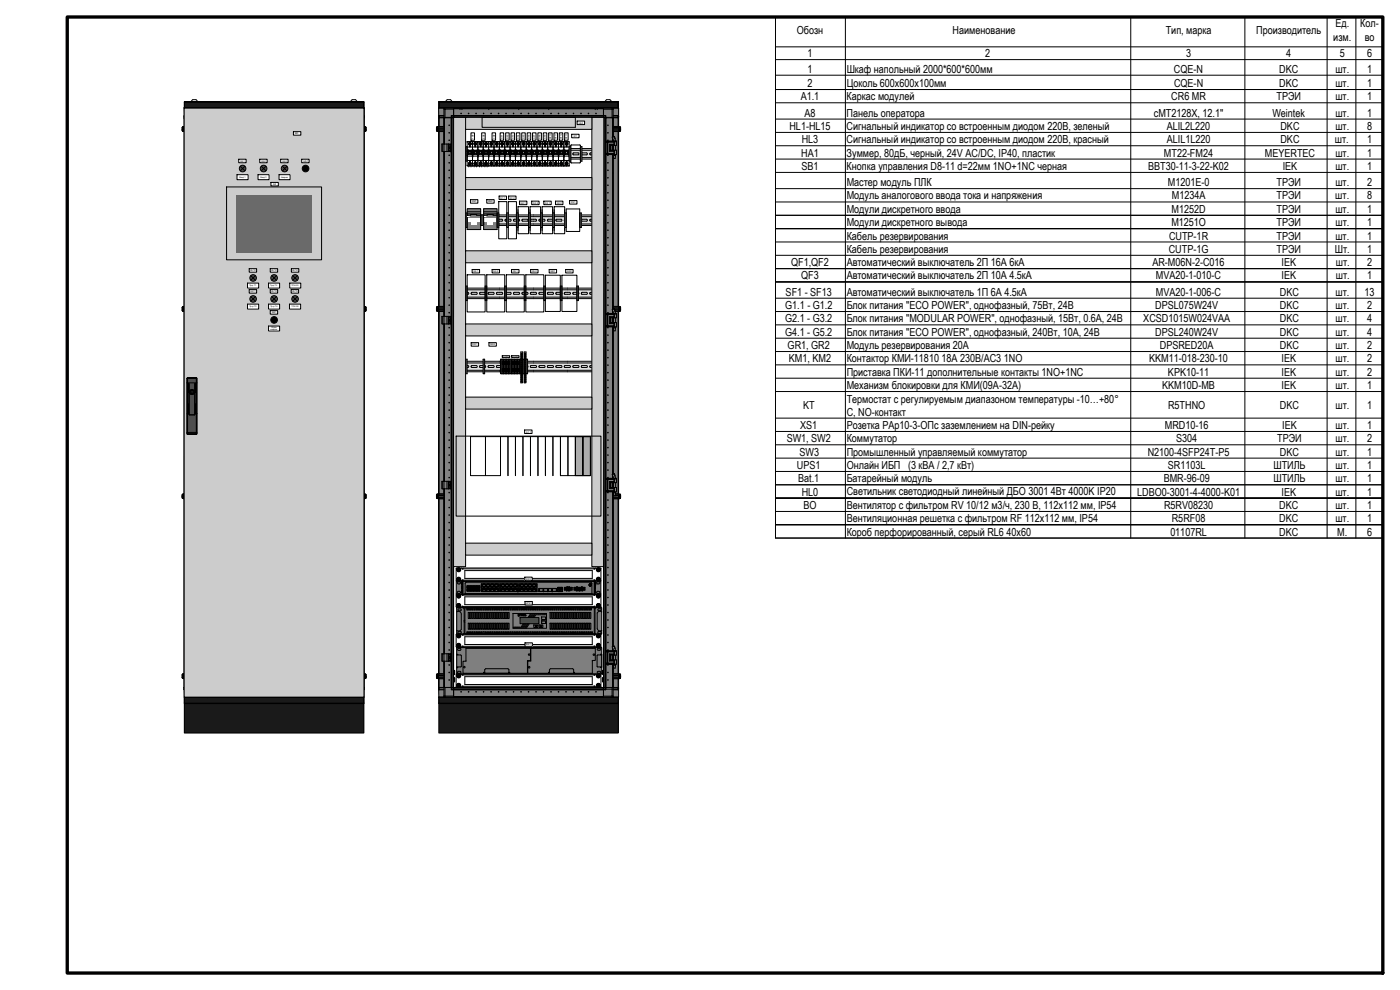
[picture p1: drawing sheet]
<svg xmlns="http://www.w3.org/2000/svg" width="420mm" height="297mm" viewBox="0 0 420 297" stroke-linecap="round" stroke-linejoin="round" font-family="sans-serif">
<defs><g id="words">
<g font-size="3.3">
<text x="239.1" y="10.3">Обозн</text>
<text x="285.9" y="10.3">Наименование</text>
<text x="349.9" y="10.3">Тип, марка</text>
<text x="377" y="10.3">Производитель</text>
<text x="400.8" y="8.1">Ед.</text>
<text x="408.2" y="8.1">Кол-</text>
<text x="242.3" y="17.1">1</text>
<text x="295.7" y="17">2</text>
<text x="356" y="17.1">3</text>
<text x="386" y="17.1">4</text>
<text x="400.1" y="12.4">изм.</text>
<text x="402.1" y="17.1">5</text>
<text x="409.6" y="12.4">во</text>
<text x="410.3" y="17.1">6</text>
<text x="242.3" y="21.8">1</text>
<text x="254.1" y="21.8">Шкаф напольный 2000*600*600мм</text>
<text x="352.3" y="21.8">CQE-N</text>
<text x="383.9" y="21.8">DKC</text>
<text x="400.8" y="21.8">шт.</text>
<text x="410.3" y="21.8">1</text>
<text x="242.3" y="26.1">2</text>
<text x="254.1" y="26.1">Цоколь 600х600х100мм</text>
<text x="352.3" y="26.1">CQE-N</text>
<text x="383.9" y="26.1">DKC</text>
<text x="400.8" y="26.1">шт.</text>
<text x="410.3" y="26.1">1</text>
<text x="240.3" y="30.1">A1.1</text>
<text x="241.4" y="35">A8</text>
<text x="254.1" y="35">Панель оператора</text>
<text x="254.1" y="30.1">Каркас модулей</text>
<text x="346.3" y="35">cMT2128X, 12.1″</text>
<text x="351.5" y="30.1">CR6 MR</text>
<text x="381.9" y="35">Weintek</text>
<text x="383.1" y="30.1">ТРЭИ</text>
<text x="400.8" y="35">шт.</text>
<text x="400.8" y="30.1">шт.</text>
<text x="410.3" y="35">1</text>
<text x="410.3" y="30.1">1</text>
<text x="236.9" y="39">HL1-HL15</text>
<text x="254.1" y="39">Сигнальный индикатор со встроенным диодом 220В, зеленый</text>
<text x="350.2" y="39">ALIL2L220</text>
<text x="384.3" y="39">DKC</text>
<text x="400.8" y="39">шт.</text>
<text x="410.3" y="39">8</text>
<text x="240.5" y="47">HA1</text>
<text x="240.6" y="43">HL3</text>
<text x="254.1" y="43">Сигнальный индикатор со встроенным диодом 220В, красный</text>
<text x="254.1" y="47">Зуммер, 80дБ, черный, 24V AC/DC, IP40, пластик</text>
<text x="349.3" y="47">MT22-FM24</text>
<text x="350.2" y="43">ALIL1L220</text>
<text x="379.6" y="47">MEYERTEC</text>
<text x="384.3" y="43">DKC</text>
<text x="400.6" y="43">шт.</text>
<text x="400.8" y="47">шт.</text>
<text x="410.3" y="43">1</text>
<text x="410.3" y="47">1</text>
<text x="240.5" y="50.9">SB1</text>
<text x="254.1" y="51">Кнопка управления D8-11 d=22мм 1NO+1NC черная</text>
<text x="344.6" y="50.9">BBT30-11-3-22-K02</text>
<text x="385" y="50.9">IEK</text>
<text x="400.8" y="50.9">шт.</text>
<text x="410.3" y="50.9">1</text>
<text x="254.1" y="59.8">Модуль аналогового ввода тока и напряжения</text>
<text x="254.1" y="55.8">Мастер модуль ПЛК</text>
<text x="350.5" y="55.8">M1201Е-0</text>
<text x="351.7" y="59.8">M1234A</text>
<text x="383.1" y="55.8">ТРЭИ</text>
<text x="383.1" y="59.8">ТРЭИ</text>
<text x="400.7" y="59.8">шт.</text>
<text x="400.8" y="55.8">шт.</text>
<text x="410.3" y="55.8">2</text>
<text x="410.3" y="59.8">8</text>
<text x="254.1" y="63.8">Модули дискретного ввода</text>
<text x="351.6" y="63.8">M1252D</text>
<text x="383.1" y="63.8">ТРЭИ</text>
<text x="400.8" y="63.8">шт.</text>
<text x="410.3" y="63.8">1</text>
<text x="254.1" y="71.9">Кабель резервирования</text>
<text x="254.1" y="67.8">Модули дискретного вывода</text>
<text x="350.8" y="71.9">CUTP-1R</text>
<text x="351.5" y="67.8">M1251O</text>
<text x="383.1" y="67.8">ТРЭИ</text>
<text x="383.1" y="71.9">ТРЭИ</text>
<text x="400.8" y="71.9">шт.</text>
<text x="400.8" y="67.8">шт.</text>
<text x="410.3" y="71.9">1</text>
<text x="410.3" y="67.8">1</text>
<text x="254.1" y="75.9">Кабель резервирования</text>
<text x="350.8" y="75.9">CUTP-1G</text>
<text x="383.1" y="75.9">ТРЭИ</text>
<text x="400.6" y="75.9">Шт.</text>
<text x="410.3" y="75.9">1</text>
<text x="237.4" y="79.8">QF1,QF2</text>
<text x="240.5" y="83.8">QF3</text>
<text x="254.1" y="83.8">Автоматический выключатель 2П 10А 4.5кА</text>
<text x="254.1" y="79.8">Автоматический выключатель 2П 16А 6кА</text>
<text x="345.9" y="79.8">AR-M06N-2-C016</text>
<text x="346.9" y="83.8">MVA20-1-010-C</text>
<text x="384.6" y="83.8">IEK</text>
<text x="384.6" y="79.8">IEK</text>
<text x="400.9" y="83.8">шт.</text>
<text x="400.9" y="79.8">шт.</text>
<text x="410.3" y="83.8">1</text>
<text x="410.3" y="79.8">2</text>
<text x="235.8" y="88.7">SF1 - SF13</text>
<text x="254.1" y="88.7">Автоматический выключатель 1П 6А 4.5кА</text>
<text x="346.9" y="88.7">MVA20-1-006-C</text>
<text x="384.1" y="88.7">DKC</text>
<text x="400.8" y="88.7">шт.</text>
<text x="409.5" y="88.7">13</text>
<text x="235.6" y="92.7">G1.1 - G1.2</text>
<text x="254.1" y="92.7">Блок питания &quot;ECO POWER&quot;, однофазный, 75Вт, 24В</text>
<text x="346.7" y="92.7">DPSL075W24V</text>
<text x="384.1" y="92.7">DKC</text>
<text x="400.8" y="92.7">шт.</text>
<text x="410.3" y="92.7">2</text>
<text x="235.6" y="96.7">G2.1 - G3.2</text>
<text x="235.6" y="100.7">G4.1 - G5.2</text>
<text x="254.1" y="96.7">Блок питания &quot;MODULAR POWER&quot;, однофазный, 15Вт, 0.6А, 24В</text>
<text x="254.1" y="100.7">Блок питания &quot;ECO POWER&quot;, однофазный, 240Вт, 10А, 24В</text>
<text x="343.1" y="96.7">XCSD1015W024VAA</text>
<text x="346.7" y="100.7">DPSL240W24V</text>
<text x="384.1" y="96.7">DKC</text>
<text x="384.1" y="100.7">DKC</text>
<text x="400.8" y="96.7">шт.</text>
<text x="400.8" y="100.7">шт.</text>
<text x="410.3" y="96.7">4</text>
<text x="410.3" y="100.7">4</text>
<text x="236.4" y="104.7">GR1, GR2</text>
<text x="254.1" y="104.7">Модуль резервирования 20А</text>
<text x="348.1" y="104.7">DPSRED20A</text>
<text x="384.1" y="104.7">DKC</text>
<text x="400.8" y="104.7">шт.</text>
<text x="410.3" y="104.7">2</text>
<text x="236.8" y="108.7">KM1, KM2</text>
<text x="254.1" y="108.7">Контактор КМИ-11810 18А 230В/АС3 1NO</text>
<text x="254.1" y="112.7">Приставка ПКИ-11 дополнительные контакты 1NO+1NC</text>
<text x="344.9" y="108.7">KKM11-018-230-10</text>
<text x="350.5" y="112.7">KPK10-11</text>
<text x="384.6" y="112.7">IEK</text>
<text x="384.6" y="108.7">IEK</text>
<text x="400.8" y="108.7">шт.</text>
<text x="400.8" y="112.7">шт.</text>
<text x="410.3" y="108.7">2</text>
<text x="410.3" y="112.7">2</text>
<text x="254.1" y="116.7">Механизм блокировки для КМИ(09А-32А)</text>
<text x="348.8" y="116.7">KKM10D-MB</text>
<text x="384.6" y="116.7">IEK</text>
<text x="400.8" y="116.7">шт.</text>
<text x="410.3" y="116.7">1</text>
<text x="241" y="122.6">KT</text>
<text x="254.1" y="124.7">C, NO-контакт</text>
<text x="254.1" y="120.8">Термостат с регулируемым диапазоном температуры -10…+80°</text>
<text x="350.6" y="122.7">R5THNO</text>
<text x="384.1" y="122.6">DKC</text>
<text x="400.8" y="122.6">шт.</text>
<text x="410.3" y="122.6">1</text>
<text x="240.2" y="128.7">XS1</text>
<text x="254.1" y="128.7">Розетка РАр10-3-ОПс заземлением на DIN-рейку</text>
<text x="349.6" y="128.7">MRD10-16</text>
<text x="384.8" y="128.7">IEK</text>
<text x="400.8" y="128.7">шт.</text>
<text x="410.3" y="128.7">1</text>
<text x="236.1" y="132.7">SW1, SW2</text>
<text x="239.9" y="136.7">SW3</text>
<text x="254.1" y="136.7">Промышленный управляемый коммутатор</text>
<text x="254.1" y="132.7">Коммутатор</text>
<text x="344.4" y="136.7">N2100-4SFP24T-P5</text>
<text x="353" y="132.7">S304</text>
<text x="383.3" y="132.7">ТРЭИ</text>
<text x="384.1" y="136.7">DKC</text>
<text x="400.8" y="136.7">шт.</text>
<text x="400.8" y="132.7">шт.</text>
<text x="410.3" y="136.7">1</text>
<text x="410.3" y="132.7">2</text>
<text x="239.2" y="140.7">UPS1</text>
<text x="254.1" y="140.7">Онлайн ИБП (3 кВА / 2,7 кВт)</text>
<text x="350.5" y="140.7">SR1103L</text>
<text x="382.2" y="140.7">ШТИЛЬ</text>
<text x="400.8" y="140.7">шт.</text>
<text x="410.3" y="140.7">1</text>
<text x="239.6" y="144.7">Bat.1</text>
<text x="240.6" y="148.7">HL0</text>
<text x="254.1" y="148.7">Светильник светодиодный линейный ДБО 3001 4Вт 4000K IP20</text>
<text x="254.1" y="144.7">Батарейный модуль</text>
<text x="341.3" y="148.7">LDBO0-3001-4-4000-K01</text>
<text x="349.2" y="144.7">BMR-96-09</text>
<text x="382.2" y="144.7">ШТИЛЬ</text>
<text x="384.6" y="148.7">IEK</text>
<text x="400.8" y="148.7">шт.</text>
<text x="400.8" y="144.7">шт.</text>
<text x="410.3" y="148.7">1</text>
<text x="410.3" y="144.7">1</text>
<text x="241.1" y="152.7">BO</text>
<text x="254.1" y="152.7">Вентилятор с фильтром RV 10/12 м3/ч, 230 В, 112x112 мм, IP54</text>
<text x="349.3" y="152.7">R5RV08230</text>
<text x="383.9" y="152.7">DKC</text>
<text x="400.8" y="152.7">шт.</text>
<text x="410.3" y="152.7">1</text>
<text x="254.1" y="156.7">Вентиляционная решетка с фильтром RF 112x112 мм, IP54</text>
<text x="254.1" y="160.7">Короб перфорированный, серый RL6 40x60</text>
<text x="351.2" y="160.7">01107RL</text>
<text x="351.7" y="156.7">R5RF08</text>
<text x="383.9" y="160.7">DKC</text>
<text x="383.9" y="156.7">DKC</text>
<text x="400.8" y="156.7">шт.</text>
<text x="401.4" y="160.7">М.</text>
<text x="410.3" y="156.7">1</text>
<text x="410.3" y="160.7">6</text>
</g>
<g font-size=".7">
<text x="88.6" y="40.3">ВО</text>
<text x="142.1" y="41.6" transform="rotate(-90 142.1 41.6)">1QF</text>
<text x="145.4" y="41.6" transform="rotate(-90 145.4 41.6)">2QF</text>
<text x="148.5" y="41.6" transform="rotate(-90 148.5 41.6)">3QF</text>
<text x="150.9" y="41.6" transform="rotate(-90 150.9 41.6)">SF1</text>
<text x="152.6" y="41.6" transform="rotate(-90 152.6 41.6)">SF2</text>
<text x="154.2" y="41.6" transform="rotate(-90 154.2 41.6)">SF3</text>
<text x="155.8" y="41.6" transform="rotate(-90 155.8 41.6)">SF4</text>
<text x="157.4" y="41.6" transform="rotate(-90 157.4 41.6)">SF5</text>
<text x="159" y="41.6" transform="rotate(-90 159 41.6)">SF6</text>
<text x="160.6" y="41.6" transform="rotate(-90 160.6 41.6)">SF7</text>
<text x="162.2" y="41.6" transform="rotate(-90 162.2 41.6)">SF8</text>
<text x="163.8" y="41.6" transform="rotate(-90 163.8 41.6)">SF9</text>
<text x="165.4" y="41.8" transform="rotate(-90 165.4 41.8)">SF10</text>
<text x="167.1" y="41.8" transform="rotate(-90 167.1 41.8)">SF11</text>
<text x="168.6" y="41.8" transform="rotate(-90 168.6 41.8)">SF12</text>
<text x="170.3" y="41.8" transform="rotate(-90 170.3 41.8)">SF13</text>
<text x="172.2" y="41.1">KT</text>
<text x="173.7" y="37.1">HL0</text>
<text x="72.1" y="48.5">HL1</text>
<text x="78.5" y="48.5">HL2</text>
<text x="84.7" y="48.5">HL3</text>
<text x="91" y="48.5">HA1</text>
<text x="82" y="55.5">A8</text>
<text x="150.1" y="59.6">G1.1</text>
<text x="153" y="59.6">G1.2</text>
<text x="141.6" y="60.7">KМ1</text>
<text x="146.5" y="60.7">KМ2</text>
<text x="156.2" y="61.2">G2.1</text>
<text x="159.9" y="61.2">G2.2</text>
<text x="163.5" y="61.2">G3.1</text>
<text x="167.1" y="61.2">G3.2</text>
<text x="171.4" y="61">XS1</text>
<text x="75" y="81.4">HL10</text>
<text x="81.3" y="81.4">HL12</text>
<text x="87.7" y="81.4">HL14</text>
<text x="142.1" y="81.6">G4.1</text>
<text x="148" y="81.6">G4.2</text>
<text x="153.9" y="81.6">G5.1</text>
<text x="159.6" y="81.6">G5.2</text>
<text x="165.2" y="81.6">GR1</text>
<text x="170.1" y="81.6">GR2</text>
<text x="75.1" y="87.7">HL11</text>
<text x="81.3" y="87.7">HL13</text>
<text x="87.7" y="87.7">HL15</text>
<text x="81.6" y="94">SB1</text>
<text x="141.7" y="103.6">SW1</text>
<text x="147.1" y="103.6">SW2</text>
<text x="158" y="129.8">А1.1</text>
<text x="157.8" y="174">SW3</text>
<text x="157.7" y="181.3">UPS1</text>
<text x="157.8" y="193.7">Bat.1</text>
</g>
<g font-size=".6">
<text x="71.8" y="53.3">Ввод 1</text>
<text x="78.1" y="53.3">Ввод 2</text>
<text x="84.3" y="53.3">Авария</text>
<text x="74.8" y="85.9">Тр-р Т1</text>
<text x="81.1" y="85.9">Тр-р Т3</text>
<text x="87.5" y="85.9">ТСН-35</text>
<text x="74.9" y="92.2">Тр-р Т2</text>
<text x="81.2" y="92.2">Тр-р Т4</text>
<text x="87.5" y="92.2">ТСН 36</text>
<text x="81.2" y="99.1">аварии</text>
<text x="81.4" y="98.4">Сброс</text>
</g>
<g font-size=".5">
<text x="150.7" y="107.2">X1.1-X1.5</text>
<text x="153.6" y="107.2">X2.1-X2.5</text>
</g>
</g></defs>
<path d="M20.2 5.1h394.8v286.9h-394.8z" fill="none" stroke="#000" stroke-width="1"/>
<g fill="none" stroke="#000" stroke-width=".3">
<path d="M232.7 5.1h182.3v156.3h-182.3zM232.7 14.1h182.3M232.7 17.9h182.3M253.7 5.1v156.3M339.4 5.1v156.3M373.6 5.1v156.3M398.3 5.1v156.3M406.9 5.1v156.3M232.7 22.6h182.3M232.7 26.9h182.3M232.7 30.8h182.3M232.7 35.7h182.3"/>
<path d="M232.7 39.7h182.3M232.7 56.6h182.3M232.7 51.7h182.3M232.7 47.7h182.3M232.7 43.7h182.3M232.7 60.6h182.3M232.7 64.6h182.3M232.7 68.6h182.3M232.7 76.6h182.3M232.7 72.6h182.3M232.7 80.6h182.3M232.7 84.6h182.3"/>
<path d="M232.7 89.5h182.3M232.7 93.5h182.3M232.7 97.5h182.3M232.7 109.5h182.3M232.7 113.5h182.3M232.7 105.5h182.3M232.7 117.5h182.3M232.7 101.5h182.3M232.7 125.5h182.3M232.7 129.5h182.3M232.7 137.5h182.3M232.7 133.5h182.3"/>
<path d="M232.7 149.5h182.3M232.7 157.4h182.3M232.7 153.5h182.3M232.7 141.5h182.3M232.7 145.5h182.3"/>
</g>
<g fill="#dfdfdf">
<path d="M139.8 44.6h37.8v3.1h-37.8z"/>
<path d="M139.8 86.5h37.8v3.1h-37.8z"/>
<path d="M139.8 64.5h37.8v3.1h-37.8z"/>
<path d="M139.8 108.4h37.8v3.1h-37.8z"/>
</g>
<g fill="#dfdfdf">
<path d="M139.8 45.9h.7l.1 .3-.8 .2z" fill-rule="evenodd"/>
<path d="M139.8 87.8h.7l.1 .3-.8 .2z" fill-rule="evenodd"/>
<path d="M139.8 65.8h.7l.1 .3-.8 .2z" fill-rule="evenodd"/>
<path d="M139.8 109.7h.7l.1 .4-.8 .1z" fill-rule="evenodd"/>
</g>
<g fill="none" stroke="#000" stroke-width=".3">
<path d="M139.7 45.1h37.9M139.7 47.3h37.9M141.5 46l1.5-.1a.31 .31 0 0 1 .2 .2 .31 .31 0 0 1-.2 .4h-1.4zM144 46l1.5-.1a.31 .31 0 0 1 .3 .2 .31 .31 0 0 1-.2 .4h-1.5zM146.5 46l1.5-.1a.3 .3 0 0 1 .3 .3 .3 .3 0 0 1-.2 .3h-1.4zM149.1 46l1.5-.1 .2 .4-.2 .2h-1.4zM151.6 46l1.6-.1a.31 .31 0 0 1 .2 .2 .31 .31 0 0 1-.2 .4h-1.4zM154.1 46.3l.3-.4h1.3a.31 .31 0 0 1 .2 .2 .31 .31 0 0 1-.2 .4l-1.6-.2M156.7 46l1.5-.1 .3 .4-.2 .2h-1.4zM159.2 46l1.6-.1a.31 .31 0 0 1 .2 .2 .31 .31 0 0 1-.2 .4h-1.4zM161.8 46l1.5-.1 .3 .4-.2 .2h-1.4zM164.3 46l1.6-.1 .2 .4-.2 .2h-1.4z"/>
<path d="M166.9 46l1.5-.1a.31 .31 0 0 1 .2 .2 .31 .31 0 0 1-.2 .4h-1.4zM171 45.9a.31 .31 0 0 1 .2 .2 .31 .31 0 0 1-.2 .4h-1.4a.31 .31 0 0 1-.3-.4 .31 .31 0 0 1 .3-.2h1.4M172 46l1.5-.1a.31 .31 0 0 1 .2 .2 .31 .31 0 0 1-.2 .4h-1.4zM174.5 46l1.5-.1a.31 .31 0 0 1 .3 .2 .31 .31 0 0 1-.2 .4h-1.4zM177.6 45.9h-.3a.31 .31 0 0 0-.3 .2 .31 .31 0 0 0 .2 .4h.4M177.6 44.6h-37.9v1.3h.7a.3 .3 0 0 1 .3 .3 .3 .3 0 0 1-.2 .3h-.8v1.2h37.9M139.7 65h37.9M139.7 67.2h37.9M141.5 65.8h1.5a.29 .29 0 0 1 .2 .3 .29 .29 0 0 1-.2 .3h-1.4l-.2-.3zM144 65.9l1.5-.1a.29 .29 0 0 1 .3 .3 .29 .29 0 0 1-.2 .3h-1.5zM146.6 65.8h1.4a.29 .29 0 0 1 .3 .3 .29 .29 0 0 1-.2 .3h-1.4l-.2-.2zM149.1 65.8h1.5l.2 .4-.2 .2h-1.4l-.2-.2z"/>
<path d="M151.6 65.9l1.6-.1a.29 .29 0 0 1 .2 .3 .29 .29 0 0 1-.2 .3h-1.4zM154.2 65.9l1.5-.1a.29 .29 0 0 1 .2 .3 .29 .29 0 0 1-.2 .3h-1.4zM156.7 65.9l1.5-.1 .3 .4-.2 .2h-1.4zM159.2 65.9l1.6-.1a.29 .29 0 0 1 .2 .3 .29 .29 0 0 1-.2 .3h-1.4zM161.8 65.9l1.5-.1 .3 .4-.2 .2h-1.4zM164.3 65.9l1.6-.1 .2 .4-.2 .2h-1.4zM166.9 65.9l1.5-.1a.29 .29 0 0 1 .2 .3 .29 .29 0 0 1-.2 .3h-1.4zM171 65.8a.29 .29 0 0 1 .2 .3 .29 .29 0 0 1-.2 .3h-1.4a.29 .29 0 0 1-.3-.3 .29 .29 0 0 1 .3-.3h1.4M172 65.9l1.5-.1a.29 .29 0 0 1 .2 .3 .29 .29 0 0 1-.2 .3h-1.4zM174.6 65.8h1.4a.29 .29 0 0 1 .3 .3 .29 .29 0 0 1-.2 .3h-1.4l-.2-.2zM177.6 65.8h-.3a.29 .29 0 0 0-.3 .3 .29 .29 0 0 0 .2 .3h.4M177.6 64.5h-37.9v1.3h.7a.29 .29 0 0 1 .3 .3 .29 .29 0 0 1-.2 .3h-.8v1.2h37.9"/>
<path d="M139.7 87h37.9M139.7 89.2h37.9M141.5 87.8l1.5-.1a.31 .31 0 0 1 .2 .3 .31 .31 0 0 1-.2 .3h-1.4zM144 87.8l1.5-.1a.31 .31 0 0 1 .3 .3 .31 .31 0 0 1-.2 .3h-1.5zM146.5 87.8l1.5-.1a.3 .3 0 0 1 .3 .3 .3 .3 0 0 1-.2 .3h-1.4zM149.1 87.8l1.5-.1 .2 .4-.2 .2h-1.4zM151.6 87.8l1.6-.1a.3 .3 0 0 1 .2 .3 .3 .3 0 0 1-.2 .3h-1.4zM154.2 87.8l1.5-.1a.3 .3 0 0 1 .2 .3 .3 .3 0 0 1-.2 .3h-1.4zM156.7 87.8l1.5-.1 .3 .4-.2 .2h-1.4zM159.2 87.8l1.6-.1a.31 .31 0 0 1 .2 .3 .31 .31 0 0 1-.2 .3h-1.4zM161.8 87.8l1.5-.1 .3 .4-.2 .2h-1.4zM164.3 87.8l1.6-.1 .2 .4-.2 .2h-1.4z"/>
<path d="M166.9 87.8l1.5-.1a.31 .31 0 0 1 .2 .3 .31 .31 0 0 1-.2 .3h-1.4zM169.4 87.8l1.6-.1a.31 .31 0 0 1 .2 .3 .31 .31 0 0 1-.2 .3h-1.4zM172 87.8l1.5-.1a.31 .31 0 0 1 .2 .3 .31 .31 0 0 1-.2 .3h-1.4zM174.5 87.8l1.5-.1a.31 .31 0 0 1 .3 .3 .31 .31 0 0 1-.2 .3h-1.4zM177.6 87.7h-.3a.31 .31 0 0 0-.3 .3 .31 .31 0 0 0 .2 .3h.4M177.6 86.4h-37.9v1.3h.7a.3 .3 0 0 1 .3 .3 .3 .3 0 0 1-.2 .3h-.8v1.3h37.9M141.4 109.8l1.6-.1a.29 .29 0 0 1 .2 .3 .29 .29 0 0 1-.2 .3h-1.4zM144 109.8l1.5-.1a.29 .29 0 0 1 .3 .3 .29 .29 0 0 1-.2 .3h-1.5zM146.6 109.7h1.4a.29 .29 0 0 1 .3 .3 .29 .29 0 0 1-.2 .3h-1.4l-.2-.2zM149.1 109.7h1.5l.2 .4-.2 .2h-1.4l-.2-.2zM151.6 109.8l1.6-.1a.29 .29 0 0 1 .2 .3 .29 .29 0 0 1-.2 .3h-1.4zM154.2 109.8l1.5-.1a.29 .29 0 0 1 .2 .3 .29 .29 0 0 1-.2 .3h-1.4z"/>
<path d="M156.7 109.8l1.5-.1 .3 .4-.2 .2h-1.4zM159.2 109.8l1.6-.1a.29 .29 0 0 1 .2 .3 .29 .29 0 0 1-.2 .3h-1.4zM161.8 109.8l1.5-.1 .3 .4-.2 .2h-1.4zM164.3 109.8l1.6-.1 .2 .4-.2 .2h-1.4zM166.9 109.8l1.5-.1a.29 .29 0 0 1 .2 .3 .29 .29 0 0 1-.2 .3h-1.4zM171 109.7h-1.4a.29 .29 0 0 0-.3 .3 .29 .29 0 0 0 .3 .3h1.4a.29 .29 0 0 0 .2-.3 .29 .29 0 0 0-.2-.3M172.1 109.7h1.4a.29 .29 0 0 1 .2 .3 .29 .29 0 0 1-.2 .3h-1.4l-.2-.2zM174.6 109.7h1.4a.29 .29 0 0 1 .3 .3 .29 .29 0 0 1-.2 .3h-1.4l-.2-.2zM177.6 109.7h-.3a.29 .29 0 0 0-.3 .3 .29 .29 0 0 0 .2 .3h.4M177.6 108.4h-37.9v1.3h.7a.29 .29 0 0 1 .3 .3 .29 .29 0 0 1-.2 .3h-.8v1.2h37.9M177.6 108.9h-37.9M177.6 111.1h-37.9"/>
</g>
<g fill="#7f7f7f">
<path d="M140.2 64.6h1.1v-.2l3 .2v2.9h-1.3v-.6h-1.6v.6h-1.2zM140.5 65.5v1.1h3.4v-1.1z" fill-rule="evenodd"/>
<path d="M145.1 64.6h1.1v-.2l3 .2v2.9h-1.2v-.6h-1.7v.6h-1.2zM145.4 65.5v1.1h3.5v-1.1z" fill-rule="evenodd"/>
</g>
<g fill="#dcfe65">
<path d="M156.3 105.6h.5v9.3h-.5z"/>
<path d="M157.3 105.6h.5v9.3h-.5z"/>
</g>
<path d="M131.7 209.2h53.9v10.7h-53.9z" fill="#1a1a1a"/>
<path d="M131.7 209.2h53.9v10.7h-53.9z" fill="none" stroke="#000" stroke-width=".3"/>
<path d="M131.7 30.5h53.8v1.9h-53.8z" fill="#1a1a1a"/>
<path d="M131.7 30.5h53.8v1.9h-53.8z" fill="none" stroke="#000" stroke-width=".3"/>
<path d="M131.7 32.4h4.4v174.6h-4.5z" fill-rule="evenodd" fill="#838383"/>
<path d="M131.7 32.4h4.4v174.6h-4.5z" fill="none" stroke="#000" stroke-width=".3"/>
<path d="M131.6 206.3h54v2.9h-53.9z" fill-rule="evenodd" fill="#838383"/>
<path d="M131.6 206.3h54v2.9h-53.9z" fill="none" stroke="#000" stroke-width=".3"/>
<path d="M181.2 32.4h4.4v174.4h-4.5z" fill-rule="evenodd" fill="#838383"/>
<path d="M181.2 32.4h4.4v174.4h-4.5z" fill="none" stroke="#000" stroke-width=".3"/>
<path d="M131.6 32.3h54v2.9h-53.9z" fill-rule="evenodd" fill="#838383"/>
<path d="M131.6 32.3h54v2.9h-53.9z" fill="none" stroke="#000" stroke-width=".3"/>
<g fill="#fff">
<path d="M146.7 42.6h1.5v7.1h-1.5z"/>
<path d="M148.3 42.6h1.5v7.1h-1.5z"/>
<path d="M149.9 42.6h1.5v7.1h-1.5z"/>
<path d="M151.5 42.6h1.5v7.1h-1.5z"/>
<path d="M153.1 42.6h1.6v7.1h-1.6z"/>
<path d="M154.7 42.6h1.6v7.1h-1.6z"/>
<path d="M156.3 42.6h1.6v7.1h-1.6z"/>
<path d="M158 42.6h1.5v7.1h-1.5z"/>
<path d="M159.6 42.6h1.5v7.1h-1.5z"/>
<path d="M161.2 42.6h1.5v7.1h-1.5z"/>
<path d="M162.8 42.6h1.5v7.1h-1.5z"/>
<path d="M164.4 42.6h1.6v7.1h-1.6z"/>
</g>
<g fill="#fff">
<path d="M156.4 106.1l.2 .1z" fill-rule="evenodd"/>
<path d="M156.6 106.2h.2l-.2 .2z" fill-rule="evenodd"/>
<path d="M156.4 106.2l.2 .2z" fill-rule="evenodd"/>
<path d="M156.6 106l.2 .2z" fill-rule="evenodd"/>
<path d="M156.4 106.7h.2v.1z" fill-rule="evenodd"/>
<path d="M156.6 106.9h.2l-.2 .1z" fill-rule="evenodd"/>
<path d="M156.4 106.9l.2 .1z" fill-rule="evenodd"/>
<path d="M156.6 106.7l.2 .1z" fill-rule="evenodd"/>
<path d="M156.4 107.3l.2 .2z" fill-rule="evenodd"/>
<path d="M156.6 107.5h.1l-.1 .2z" fill-rule="evenodd"/>
<path d="M156.4 107.5l.2 .2z" fill-rule="evenodd"/>
<path d="M156.6 107.3l.1 .2z" fill-rule="evenodd"/>
<path d="M156.4 108l.2 .1z" fill-rule="evenodd"/>
<path d="M156.6 108.1h.2l-.2 .2z" fill-rule="evenodd"/>
<path d="M156.4 108.1l.2 .2z" fill-rule="evenodd"/>
<path d="M156.6 107.9l.1 .2z" fill-rule="evenodd"/>
<path d="M156.4 108.6l.2 .2z" fill-rule="evenodd"/>
<path d="M156.6 108.8h.2l-.2 .1z" fill-rule="evenodd"/>
<path d="M156.4 108.8l.2 .1z" fill-rule="evenodd"/>
<path d="M156.6 108.6l.1 .2z" fill-rule="evenodd"/>
<path d="M156.4 109.3l.2 .1z" fill-rule="evenodd"/>
<path d="M156.6 109.4h.2l-.2 .2z" fill-rule="evenodd"/>
<path d="M156.4 109.4l.2 .2z" fill-rule="evenodd"/>
<path d="M156.6 109.2l.1 .2z" fill-rule="evenodd"/>
<path d="M156.4 109.9l.2-.1v.2z" fill-rule="evenodd"/>
<path d="M156.6 110h.2l-.2 .2z" fill-rule="evenodd"/>
<path d="M156.4 110l.2 .2z" fill-rule="evenodd"/>
<path d="M156.6 109.8l.1 .2z" fill-rule="evenodd"/>
<path d="M156.4 110.5l.2 .1z" fill-rule="evenodd"/>
<path d="M156.6 110.7h.2l-.2 .1z" fill-rule="evenodd"/>
<path d="M156.4 110.7l.2 .1z" fill-rule="evenodd"/>
<path d="M156.6 110.4l.1 .2z" fill-rule="evenodd"/>
<path d="M156.4 111.1l.2 .2z" fill-rule="evenodd"/>
<path d="M156.6 111.3h.2l-.2 .2z" fill-rule="evenodd"/>
<path d="M156.4 111.3l.2 .2z" fill-rule="evenodd"/>
<path d="M156.6 111.1l.1 .2z" fill-rule="evenodd"/>
<path d="M156.4 111.8l.2 .1z" fill-rule="evenodd"/>
<path d="M156.6 111.9h.2l-.2 .2z" fill-rule="evenodd"/>
<path d="M156.4 111.9l.2 .2z" fill-rule="evenodd"/>
<path d="M156.6 111.7l.1 .2z" fill-rule="evenodd"/>
<path d="M156.4 112.4l.2-.1v.2z" fill-rule="evenodd"/>
<path d="M156.6 112.5h.2l-.2 .2z" fill-rule="evenodd"/>
<path d="M156.4 112.5l.2 .2z" fill-rule="evenodd"/>
<path d="M156.6 112.3l.1 .2z" fill-rule="evenodd"/>
<path d="M156.4 113l.2 .2z" fill-rule="evenodd"/>
<path d="M156.6 113.2h.2l-.2 .1z" fill-rule="evenodd"/>
<path d="M156.4 113.2l.2 .1z" fill-rule="evenodd"/>
<path d="M156.6 113l.1 .2z" fill-rule="evenodd"/>
<path d="M156.4 113.6l.2 .2z" fill-rule="evenodd"/>
<path d="M156.6 113.8h.2l-.2 .2z" fill-rule="evenodd"/>
<path d="M156.4 113.8l.2 .2z" fill-rule="evenodd"/>
<path d="M156.6 113.6l.1 .2z" fill-rule="evenodd"/>
<path d="M156.4 114.3l.2 .1z" fill-rule="evenodd"/>
<path d="M156.6 114.4h.2l-.2 .2z" fill-rule="evenodd"/>
<path d="M156.4 114.4l.2 .2z" fill-rule="evenodd"/>
<path d="M156.6 114.2l.1 .2z" fill-rule="evenodd"/>
</g>
<path d="M156.9 107.8h.4v4.3h-.4z" fill="#6a6a6a"/>
<path d="M157.1 109.1l.1-.1 .1 .3z" fill-rule="evenodd" fill="#6a6a6a"/>
<g fill="#fff">
<path d="M157.4 106.1l.2 .1z" fill-rule="evenodd"/>
<path d="M157.6 106.2h.2l-.2 .2z" fill-rule="evenodd"/>
<path d="M157.4 106.2l.2 .2z" fill-rule="evenodd"/>
<path d="M157.6 106l.2 .2z" fill-rule="evenodd"/>
<path d="M157.4 106.7l.2 .1z" fill-rule="evenodd"/>
<path d="M157.6 106.9h.2l-.2 .1z" fill-rule="evenodd"/>
<path d="M157.4 106.9l.2 .1z" fill-rule="evenodd"/>
<path d="M157.6 106.7l.2 .1z" fill-rule="evenodd"/>
<path d="M157.4 107.3l.2 .2z" fill-rule="evenodd"/>
<path d="M157.6 107.5h.2l-.2 .2z" fill-rule="evenodd"/>
<path d="M157.4 107.5l.2 .2z" fill-rule="evenodd"/>
<path d="M157.6 107.3l.2 .2z" fill-rule="evenodd"/>
<path d="M157.4 108l.2 .1z" fill-rule="evenodd"/>
<path d="M157.6 108.1h.2l-.1 .2z" fill-rule="evenodd"/>
<path d="M157.4 108.1l.2 .2z" fill-rule="evenodd"/>
<path d="M157.6 107.9l.2 .2z" fill-rule="evenodd"/>
<path d="M157.4 108.6l.2 .2z" fill-rule="evenodd"/>
<path d="M157.6 108.8h.2l-.1 .1z" fill-rule="evenodd"/>
<path d="M157.4 108.8l.2 .1z" fill-rule="evenodd"/>
<path d="M157.6 108.6l.2 .2z" fill-rule="evenodd"/>
<path d="M157.4 109.2l.2 .2z" fill-rule="evenodd"/>
<path d="M157.6 109.4h.2l-.2 .2z" fill-rule="evenodd"/>
<path d="M157.4 109.4l.2 .2z" fill-rule="evenodd"/>
<path d="M157.6 109.2l.2 .2z" fill-rule="evenodd"/>
<path d="M157.4 109.9l.2 .1z" fill-rule="evenodd"/>
<path d="M157.6 110h.2l-.2 .2z" fill-rule="evenodd"/>
<path d="M157.4 110l.2 .2z" fill-rule="evenodd"/>
<path d="M157.6 109.8l.2 .2z" fill-rule="evenodd"/>
<path d="M157.4 110.5l.2 .1z" fill-rule="evenodd"/>
<path d="M157.6 110.7h.2l-.1 .1z" fill-rule="evenodd"/>
<path d="M157.4 110.7l.2 .1z" fill-rule="evenodd"/>
<path d="M157.6 110.4l.2 .2z" fill-rule="evenodd"/>
<path d="M157.4 111.1l.2 .2z" fill-rule="evenodd"/>
<path d="M157.6 111.3h.2l-.1 .1z" fill-rule="evenodd"/>
<path d="M157.4 111.3l.2 .2z" fill-rule="evenodd"/>
<path d="M157.6 111.1l.2 .2z" fill-rule="evenodd"/>
<path d="M157.4 111.8l.2 .1z" fill-rule="evenodd"/>
<path d="M157.6 111.9h.2l-.2 .2z" fill-rule="evenodd"/>
<path d="M157.4 111.9l.2 .2z" fill-rule="evenodd"/>
<path d="M157.6 111.7l.2 .2z" fill-rule="evenodd"/>
<path d="M157.4 112.4l.2 .1z" fill-rule="evenodd"/>
<path d="M157.6 112.5h.2l-.2 .2z" fill-rule="evenodd"/>
<path d="M157.4 112.5l.2 .2z" fill-rule="evenodd"/>
<path d="M157.6 112.3l.2 .2z" fill-rule="evenodd"/>
<path d="M157.4 113l.2 .2z" fill-rule="evenodd"/>
<path d="M157.6 113.2h.2l-.1 .1z" fill-rule="evenodd"/>
<path d="M157.4 113.2l.2 .1z" fill-rule="evenodd"/>
<path d="M157.6 113l.2 .2z" fill-rule="evenodd"/>
<path d="M157.4 113.7l.2 .1z" fill-rule="evenodd"/>
<path d="M157.6 113.8h.2l-.2 .2z" fill-rule="evenodd"/>
<path d="M157.4 113.8l.2 .2z" fill-rule="evenodd"/>
<path d="M157.6 113.6l.2 .2z" fill-rule="evenodd"/>
<path d="M157.4 114.3l.2 .1z" fill-rule="evenodd"/>
<path d="M157.6 114.4h.2l-.2 .2z" fill-rule="evenodd"/>
<path d="M157.4 114.4l.2 .2z" fill-rule="evenodd"/>
<path d="M157.6 114.2l.2 .2z" fill-rule="evenodd"/>
</g>
<path d="M174.2 63.9v4.3" fill="none" stroke="#6a6a6a" stroke-width=".44"/>
<path d="M174.4 65.1v.3z" fill-rule="evenodd" fill="#6a6a6a"/>
<path d="M170 62.7h4v6.7h-4z" fill="#fff"/>
<path d="M137.1 182.3h43.5v7.9h-43.5z" fill="#7f7f7f"/>
<path d="M156.1 185.3h5.6v1.8h-5.6z" fill="#00e708"/>
<path d="M137.1 194.3h43.5v7.9h-43.5z" fill="#7f7f7f"/>
<path d="M150.7 107.8h.4v4.3h-.4z" fill="#6a6a6a"/>
<g fill="#6a6a6a">
<path d="M150.7 110.7l.2 .1-.1 .1z" fill-rule="evenodd"/>
<path d="M150.7 110.7l.2 .1-.1 .1z" fill-rule="evenodd"/>
<path d="M150.9 110.8l.2 .1-.3 .1z" fill-rule="evenodd"/>
<path d="M150.8 110.7h.3z" fill-rule="evenodd"/>
<path d="M150.9 110.8l.2-.1v.2z" fill-rule="evenodd"/>
<path d="M150.7 109l.2 .1-.1 .2z" fill-rule="evenodd"/>
<path d="M150.9 109.1l.2 .2h-.3z" fill-rule="evenodd"/>
<path d="M150.8 109h.3z" fill-rule="evenodd"/>
<path d="M151.1 109v.3z" fill-rule="evenodd"/>
</g>
<path d="M151.4 107.8v4.3" fill="none" stroke="#6a6a6a" stroke-width=".44"/>
<g fill="#6a6a6a">
<path d="M151.2 110.7v.2z" fill-rule="evenodd"/>
<path d="M151.2 110.7v.2z" fill-rule="evenodd"/>
<path d="M151.4 110.8v.2h-.2z" fill-rule="evenodd"/>
<path d="M151.2 110.7l.3-.1z" fill-rule="evenodd"/>
<path d="M151.5 110.7v.2z" fill-rule="evenodd"/>
<path d="M151.2 109v.3z" fill-rule="evenodd"/>
<path d="M151.4 109.1v.2h-.2z" fill-rule="evenodd"/>
<path d="M151.3 108.9l.2 .1-.1 .1z" fill-rule="evenodd"/>
<path d="M151.5 109v.3z" fill-rule="evenodd"/>
</g>
<path d="M151.8 107.8v4.3" fill="none" stroke="#6a6a6a" stroke-width=".44"/>
<g fill="#6a6a6a">
<path d="M151.7 110.7v.2z" fill-rule="evenodd"/>
<path d="M151.7 110.7v.2z" fill-rule="evenodd"/>
<path d="M151.8 110.8l.2 .2h-.3z" fill-rule="evenodd"/>
<path d="M151.7 110.7l.3-.1z" fill-rule="evenodd"/>
<path d="M152 110.7v.2z" fill-rule="evenodd"/>
<path d="M151.7 109v.3z" fill-rule="evenodd"/>
<path d="M151.8 109.1l.2 .2h-.3z" fill-rule="evenodd"/>
<path d="M151.7 109h.3z" fill-rule="evenodd"/>
<path d="M151.9 109.1l.1-.1v.3z" fill-rule="evenodd"/>
</g>
<path d="M152.3 107.8v4.3" fill="none" stroke="#6a6a6a" stroke-width=".44"/>
<g fill="#6a6a6a">
<path d="M152.2 110.7v.2z" fill-rule="evenodd"/>
<path d="M152.2 110.7v.2z" fill-rule="evenodd"/>
<path d="M152.2 110.9h.3z" fill-rule="evenodd"/>
<path d="M152.2 110.6l.3 .1z" fill-rule="evenodd"/>
<path d="M152.5 110.7v.2z" fill-rule="evenodd"/>
<path d="M152.2 109v.3z" fill-rule="evenodd"/>
<path d="M152.2 109.3h.3z" fill-rule="evenodd"/>
<path d="M152.2 109h.3z" fill-rule="evenodd"/>
<path d="M152.3 109.1l.2-.1v.3z" fill-rule="evenodd"/>
<path d="M152.6 110.7v.2z" fill-rule="evenodd"/>
<path d="M152.6 110.7v.2z" fill-rule="evenodd"/>
<path d="M152.6 110.9h.3z" fill-rule="evenodd"/>
<path d="M152.6 110.7l.3-.1z" fill-rule="evenodd"/>
<path d="M152.8 110.8l.1-.1v.2z" fill-rule="evenodd"/>
<path d="M152.6 109v.3z" fill-rule="evenodd"/>
<path d="M152.6 109.3h.3z" fill-rule="evenodd"/>
<path d="M152.6 109h.3z" fill-rule="evenodd"/>
<path d="M152.8 109.1l.1-.1v.3z" fill-rule="evenodd"/>
<path d="M153.4 109v.3z" fill-rule="evenodd"/>
</g>
<g fill="#6a6a6a">
<path d="M152.6 107.8h.4v4.3h-.4z"/>
<path d="M153 107.8h.5v4.3h-.5z"/>
</g>
<g fill="#fff">
<path d="M166 42.6h1.6v7.1h-1.6z"/>
<path d="M167.6 42.6h1.6v7.1h-1.6z"/>
</g>
<g fill="#6a6a6a">
<path d="M153.5 107.8h.5v4.3h-.5z"/>
<path d="M154 107.8h.4v4.3h-.4z"/>
</g>
<g fill="#6a6a6a">
<path d="M153.6 110.7l.1 .1-.1 .1z" fill-rule="evenodd"/>
<path d="M153.6 110.7l.1 .1-.1 .1z" fill-rule="evenodd"/>
<path d="M153.7 110.8l.1 .2h-.2z" fill-rule="evenodd"/>
<path d="M153.6 110.6l.3 .1z" fill-rule="evenodd"/>
<path d="M153.7 110.8l.2-.1v.2z" fill-rule="evenodd"/>
<path d="M153.6 109l.1 .1-.1 .2z" fill-rule="evenodd"/>
<path d="M153.6 109.3h.2z" fill-rule="evenodd"/>
<path d="M153.6 108.9l.3 .1z" fill-rule="evenodd"/>
<path d="M153.7 109.1l.2-.1v.2z" fill-rule="evenodd"/>
<path d="M154 110.7l.2 .1-.2 .1z" fill-rule="evenodd"/>
<path d="M154 110.7l.2 .1-.2 .1z" fill-rule="evenodd"/>
<path d="M154.2 110.8l.1 .1-.2 .1z" fill-rule="evenodd"/>
<path d="M154.1 110.6l.2 .1z" fill-rule="evenodd"/>
<path d="M154.2 110.8l.1-.1 .1 .2z" fill-rule="evenodd"/>
<path d="M154 109l.2 .1-.2 .2z" fill-rule="evenodd"/>
<path d="M154.2 109.1l.1 .2h-.2z" fill-rule="evenodd"/>
<path d="M154.1 108.9l.2 .1z" fill-rule="evenodd"/>
<path d="M154.3 109v.3z" fill-rule="evenodd"/>
</g>
<path d="M154.7 107.8v4.3" fill="none" stroke="#6a6a6a" stroke-width=".44"/>
<g fill="#6a6a6a">
<path d="M154.5 110.7v.2z" fill-rule="evenodd"/>
<path d="M154.5 110.7v.2z" fill-rule="evenodd"/>
<path d="M154.7 110.8l.1 .1-.2 .1z" fill-rule="evenodd"/>
<path d="M154.5 110.7h.3z" fill-rule="evenodd"/>
<path d="M154.8 110.7v.2z" fill-rule="evenodd"/>
<path d="M154.5 109v.3z" fill-rule="evenodd"/>
<path d="M154.7 109.1l.1 .2h-.2z" fill-rule="evenodd"/>
<path d="M154.5 109h.3z" fill-rule="evenodd"/>
<path d="M154.8 109v.3z" fill-rule="evenodd"/>
</g>
<path d="M155.1 107.8v4.3" fill="none" stroke="#6a6a6a" stroke-width=".44"/>
<g fill="#6a6a6a">
<path d="M155 110.7v.2z" fill-rule="evenodd"/>
<path d="M155 110.7v.2z" fill-rule="evenodd"/>
<path d="M155.1 110.8l.1 .2h-.2z" fill-rule="evenodd"/>
<path d="M155 110.7l.3-.1z" fill-rule="evenodd"/>
<path d="M155.3 110.7v.2z" fill-rule="evenodd"/>
<path d="M155 109v.3z" fill-rule="evenodd"/>
<path d="M155.1 109.1l.1 .2h-.2z" fill-rule="evenodd"/>
<path d="M155 108.9l.3 .1-.2 .1z" fill-rule="evenodd"/>
<path d="M155.3 109v.3z" fill-rule="evenodd"/>
</g>
<path d="M155.6 107.8v4.3" fill="none" stroke="#6a6a6a" stroke-width=".44"/>
<g fill="#6a6a6a">
<path d="M155.4 110.7l.1 .2z" fill-rule="evenodd"/>
<path d="M155.4 110.7l.1 .2z" fill-rule="evenodd"/>
<path d="M155.5 110.9h.2z" fill-rule="evenodd"/>
<path d="M155.5 110.7l.2-.1z" fill-rule="evenodd"/>
<path d="M155.7 110.7l.1 .2z" fill-rule="evenodd"/>
<path d="M155.4 109l.1 .3z" fill-rule="evenodd"/>
<path d="M155.5 109.3h.2z" fill-rule="evenodd"/>
<path d="M155.5 109h.2z" fill-rule="evenodd"/>
<path d="M155.7 109l.1 .3z" fill-rule="evenodd"/>
</g>
<path d="M156.1 107.8v4.3" fill="none" stroke="#6a6a6a" stroke-width=".44"/>
<path d="M156.1 109.1l.1-.1v.2z" fill-rule="evenodd" fill="#6a6a6a"/>
<path d="M137.1 174.3h43.1v4h-43.1z" fill="#7f7f7f"/>
<path d="M137 174.4v3.8M137.1 174.3v3.9M180.3 174.4v3.8" fill="none" stroke="#7f7f7f" stroke-width=".3"/>
<g fill="#2a0300">
<path d="M169.4 176.2h2.3v.8h-2.3z"/>
<path d="M172.3 176.3h3.2v.7h-3.2z"/>
</g>
<path d="M140 85.8v4.4" fill="none" stroke="#6a6a6a" stroke-width=".44"/>
<path d="M140.1 87v.3z" fill-rule="evenodd" fill="#6a6a6a"/>
<path d="M145.8 85.8v4.4" fill="none" stroke="#6a6a6a" stroke-width=".44"/>
<path d="M146 87v.3z" fill-rule="evenodd" fill="#6a6a6a"/>
<path d="M151.7 85.8v4.4" fill="none" stroke="#6a6a6a" stroke-width=".44"/>
<path d="M151.8 87l.1 .3z" fill-rule="evenodd" fill="#6a6a6a"/>
<path d="M157.6 85.8v4.4" fill="none" stroke="#6a6a6a" stroke-width=".44"/>
<g fill="#6a6a6a">
<path d="M157.7 87v.3z" fill-rule="evenodd"/>
<path d="M163.6 87v.3z" fill-rule="evenodd"/>
</g>
<path d="M163.2 85.8h.5v4.4h-.5z" fill="#6a6a6a"/>
<path d="M168.4 85.8v4.4" fill="none" stroke="#6a6a6a" stroke-width=".44"/>
<g fill="#6a6a6a">
<path d="M168.5 87l.1 .3z" fill-rule="evenodd"/>
<path d="M173.5 87v.3z" fill-rule="evenodd"/>
<path d="M145.2 109.1l.2-.1v.2z" fill-rule="evenodd"/>
<path d="M150.6 109v.3z" fill-rule="evenodd"/>
</g>
<g fill="#6a6a6a">
<path d="M173.1 85.8h.5v4.4h-.5z"/>
<path d="M145 107.8h.4v4.3h-.4z"/>
<path d="M150.2 107.8h.5v4.3h-.5z"/>
</g>
<path d="M55.3 209.2h53.9v10.7h-53.9z" fill="#1a1a1a"/>
<path d="M55.3 209.2h53.9v10.7h-53.9z" fill="none" stroke="#000" stroke-width=".3"/>
<path d="M55.4 30.5h53.8v1.9h-53.8z" fill="#1a1a1a"/>
<path d="M55.4 30.5h53.8v1.9h-53.8z" fill="none" stroke="#000" stroke-width=".3"/>
<path d="M55.4 32.4h4.4v174.6h-4.5z" fill-rule="evenodd" fill="#838383"/>
<path d="M55.4 32.4h4.4v174.6h-4.5z" fill="none" stroke="#000" stroke-width=".3"/>
<path d="M55.3 206.3h54v2.9h-54z" fill-rule="evenodd" fill="#838383"/>
<path d="M55.3 206.3h54v2.9h-54z" fill="none" stroke="#000" stroke-width=".3"/>
<path d="M104.9 32.4h4.4v174.4h-4.6z" fill-rule="evenodd" fill="#838383"/>
<path d="M104.9 32.4h4.4v174.4h-4.6z" fill="none" stroke="#000" stroke-width=".3"/>
<path d="M55.3 32.3h54v2.9h-54z" fill-rule="evenodd" fill="#838383"/>
<path d="M55.3 32.3h54v2.9h-54z" fill="none" stroke="#000" stroke-width=".3"/>
<path d="M140 107.8v4.3" fill="none" stroke="#6a6a6a" stroke-width=".44"/>
<path d="M140.1 109v.3z" fill-rule="evenodd" fill="#6a6a6a"/>
<path d="M169.2 42.6h1.6v7.1h-1.6z" fill="#fff"/>
<g fill="none" stroke="#000" stroke-width=".3">
<path d="M54.6 38.8h.1M54.7 39.3h.1M54.7 38.1v1.2M54.8 38.1v1.2M54.8 39.3h.1M54.8 38.1h-.1M54.9 38.1v1.2M54.9 38.1h.1M54.9 38.1h-.1M54.9 39.3h.1M54.9 38.4l.1 .1M55 38.5v.5"/>
<path d="M55 39h-.1M55 39h1.9M55 38.5h1.9M55.1 38.9h1.8M55.1 39.3l1.8 .2M55.1 39.3h1.8M55.1 38.1h1.8M55.1 38.4h1.8M55.3 35.3h.1M55.3 35.3v2.7M55.3 39.5v52.4M55.3 34.8h.1"/>
<path d="M55.3 35.3h4M55.3 34.7v.1M55.3 32.3h.1M55.4 30.5v1.9M55.4 30.6h53.8v1.7h-53.8zM55.4 30.5h53.8M55.4 32.4h53.8M55.4 30.5v.1M55.4 32.3v.1M55.4 35.3v2.7M55.4 39.5v52.4M55.4 34.6l-.1 .2"/>
<path d="M55.4 34.6h1.5M55.4 34.6l-.1 .7M56.9 38h-1.8v1.3M56.9 34.8h-1.5v.5M57 35.3v7.9M57 32.5h.1M57.1 32.4l-.2 .3 .1-.2M57.2 32.4v.3h-.3v111.7h2.2l-.7 .3M57.4 30.5h.1M57.4 30.5h1.9M58.4 37.5l.1 .2zM58.4 39.8l.1 .1z"/>
<path d="M58.5 37.6h.1M58.5 39.8h.1M59.1 34.8h.7M59.1 34.8v172M59.1 35.3v171M59.2 35.3v171M59.3 34.6l-.2 .2M59.3 34.6v.7M59.3 34.6h46M59.3 30.5a1.06 1.06 0 0 0-1.9 0M59.3 30.5h.1M59.6 35.3v171"/>
<path d="M59.7 38.2h.1M59.7 35.3v171M59.8 32.7h-2.6v2.6M59.8 34.8v.5h-.5M59.8 32.4v2.4M59.8 32.6h44.9M59.8 35.3h49.5M59.8 32.5h44.9M59.8 34.8h44.9v.4h-44.9zM59.8 37.1h-.1M59.8 39.3h-.1M59.8 37.1v1.1"/>
<path d="M59.8 39.3v1.2M59.8 38.2h.2M59.8 37.1h.2M59.8 39.3h.2M60 38.2h.1M60 37.1v1.1M60 39.3v1.1M60 39.3v1.2M61.7 32.6h.1M62 34l.1 .1zM62 34h.1M62.3 32.6h.1"/>
<path d="M64.2 34l.1 .1zM64.3 34h.1M66.5 34l.1 .1zM66.5 34h.1M68.7 34l.1 .1zM68.8 34h.1M70.9 34l.2 .1zM71 34h.1M73.2 34l.1 .1zM73.3 34h.1M75.5 34l.1 .1zM75.5 34h.1"/>
<path d="M77.2 35.8h10.1v10.1h-10.1zM77.7 34l.1 .1zM77.8 34h.1M79.9 34l.2 .1zM80 34h.1M82.2 34l.1 .1zM82.3 34h.1M84.4 34l.2 .1zM84.5 34h.1M86.7 34l.1 .1zM86.8 34h.1M88.9 34l.2 .1z"/>
<path d="M89 34h.1M91.2 34l.1 .1zM91.3 34h.1M93.4 34l.2 .1zM93.5 34h.1M95.7 34l.1 .1zM95.8 34h.1M97.9 34l.2 .1zM98 34h.1M100.2 34l.1 .1zM100.3 34h.1M102.3 32.6h.1"/>
<path d="M102.4 34l.2 .1zM102.5 34h.1M102.9 32.6h.1M104.5 37.1v1.1M104.5 39.3v1.2M104.5 37.1h.1M104.5 39.3h.1M104.5 38.2h.2M104.5 37.1h.3M104.5 39.3h.2M104.7 39.3h.1M104.7 34.8h.7"/>
<path d="M104.7 32.8h2.9M104.7 32.4v173.9h-49.4M104.8 38.2h-.1M104.9 35.3v171M105.3 30.5h.1M105.3 30.5h1.8M105.3 34.6l.1 .2M105.3 34.6v172.4M105.4 35.3h.1M105.4 34.8v7.7M105.5 35.3v7M106 39.8l.1 .1z"/>
<path d="M106.1 37.6h.1M106.1 39.8h.1M107.1 30.5a1.06 1.06 0 0 0-1.8 0M107.1 30.5h.1M107.5 32.4v.1M107.5 32.5h.1M107.5 35.3v5.8v-5.8M107.5 32.5l.1 .3M107.6 32.8l-.3-.4v2.9M107.6 38.1h1.8v.3h-1.8M107.6 38l1.8 .1M107.6 39.3h1.8"/>
<path d="M107.6 38.9h1.8M107.6 32.8v8.3M107.6 34.6h1.5M107.6 34.8h1.7M109.1 34.6l.2 .2M109.1 34.6v3.4M109.1 39.5v52.4M109.2 30.5v1.9M109.2 32.3h.1M109.2 30.5v.1M109.2 32.3v.1M109.3 35.3v2.7"/>
<path d="M109.3 34.8h.1M109.3 39.5v52.4M109.3 34.8v.5M109.4 38.4v1.1h-1.8M109.6 38.5v.5M109.6 39h.1M109.6 38.5h-2M109.6 39h-2M109.6 38.4v.1M109.6 39.3h.1M109.6 38.1v1.2M109.6 38.1h.1"/>
<path d="M109.7 38.1v1.2M109.7 38.1h.1M109.8 38.1v1.2M109.8 39.3h-.1M109.8 38.1h.1M109.8 39.3h.1M109.9 38.8h.1M131 38.8h.1M131.1 39.3h.1M131.1 38.1v1.2M131.1 38.1l.1 1.2M131.2 39.3h.1"/>
<path d="M131.3 38.1h.1M131.3 38.1h-.2M131.3 38.1v1.2M131.3 39.3h.1M131.3 38.4l1.9 .1M131.3 39h1.9M131.3 39h.1M131.4 38.9h1.8M131.4 39.3l1.8 .2M131.4 39.3h1.8M131.4 38.1h1.8M131.4 38.4h1.8"/>
<path d="M131.6 35.3h.1M131.6 34.8h.1M131.6 35.3v2.7M131.6 39.5v52.4M131.6 35.3h4M131.6 34.7v.1M131.7 32.3h.1M131.7 30.5v1.9M131.7 32.4h53.8M131.7 30.5v.1M131.7 32.3v.1M131.7 30.6h53.8v1.7h-53.8z"/>
<path d="M131.7 30.5h53.8M131.8 35.3v2.7M131.8 39.5v52.4M131.8 34.6l-.2 .2M131.8 34.6h1.4M131.8 34.6l-.2 .7M133.2 38h-1.8v1.3M133.2 34.8h-1.4v.5M133.4 35.3v7.9M133.4 32.4l-.2 .3 .2-.2M133.6 32.4v.3h-.4v111.7h2.2M133.7 30.5h.1"/>
<path d="M133.7 30.5h1.9M134.7 37.5l.2 .2zM134.7 39.8l.2 .1zM134.8 37.6h.1M134.8 39.8h.1M135.4 34.8v172M135.4 34.8h.7M135.5 35.3v171M135.6 35.3v171M135.6 34.6l-.2 .2M135.6 34.6v.7M135.6 30.5a1.07 1.07 0 0 0-1.9 0"/>
<path d="M135.6 30.5h.1M136 35.3v171M136.1 38.2h.1M136.1 32.5h45M136.1 32.6h45M136.1 34.8h45v.4h-45zM136.1 32.7h-2.5v2.6M136.1 34.8v.5h-.5M136.1 32.4v2.4M136.2 37.1h-.1M136.2 39.3h-.1M136.2 38.2h.2"/>
<path d="M136.2 37.1h.2M136.2 39.3h.2M136.2 37.1v1.1M136.2 39.3v1.2M136.4 37.1v1.1M136.4 39.3v1.1M136.4 39.3v1.2M138 32.6h.1M138.3 34l.2 .1zM138.4 34h.1M138.6 32.6h.1M140.6 34l.1 .1z"/>
<path d="M140.6 34h.1M142.8 34l.1 .1zM142.9 34h.1M145.1 34l.1 .1zM145.1 34h.1M146.7 32.6h.1M147.3 34l.1 .1zM147.4 34h.1M149.6 34l.1 .1zM149.6 34h.1M151.8 34l.1 .1zM151.9 34h.1"/>
<path d="M154.1 34l.1 .1zM154.1 34h.1M155.7 32.6h.1M156.3 34l.1 .1zM156.4 34h.1M158.6 34l.1 .1zM158.6 34h.1M160.8 34l.1 .1zM160.9 34h.1M163.1 34l.1 .1zM163.1 34h.1M164.7 32.6h.1"/>
<path d="M165.3 34l.1 .1zM165.4 34h.1M167.6 34l.1 .1zM167.6 34h.1M169.8 34l.1 .1zM169.9 34h.1M172.1 34l.1 .1zM172.1 34h.1M174.3 34l.1 .1zM174.4 34h.1M176.5 34l.2 .1zM176.6 34h.1"/>
<path d="M178.6 32.6h.1M178.8 34l.1 .1zM178.9 34h.1M179.2 32.6h.1M180.9 37.1v1.1M180.9 39.3v1.2M180.9 37.1h.1M180.9 39.3h.1M180.9 37.1h.2M180.9 39.3h.2M180.9 38.2h.2M181.1 39.3h.1"/>
<path d="M181.1 34.8h.7M181.1 32.4v173.9h-49.5M181.1 32.8h2.9M181.1 38.2h.1M181.3 35.3v171M181.6 30.5h.1M181.6 30.5h1.9M181.6 34.6v172.4M181.6 34.6h-46M181.6 34.6l.2 .2M181.8 35.3h.1M181.8 34.8v7.7"/>
<path d="M182.4 39.8l.1 .1zM182.4 37.5l.1 .2zM182.4 37.6h.1M182.4 39.8h.1M183.5 30.5a1.07 1.07 0 0 0-1.9 0M183.5 30.5h.1M183.8 32.4l.1 .1M183.8 32.5h.1M183.8 35.3l.1 5.8v-5.8M183.9 32.5l.1 .3M183.9 32.5h.1M184 38.1h1.8v.3h-1.8"/>
<path d="M184 38l1.8 .1M184 39.3h1.8M184 34.8h1.6M184 38.9h1.8M184 34.6h1.5M184 32.8v8.3M184 32.8l-.3-.4v2.9M185.5 34.6v3.4M185.5 34.6l.1 .2M185.5 39.5v52.4M185.5 30.5l.1 .1M185.5 32.3h.1"/>
<path d="M185.5 30.5v1.9M185.6 32.3l-.1 .1M185.6 35.3v2.7M185.6 35.3h-49.5v171.5h-.7M185.6 34.8h.1M185.6 34.8v.5M185.6 39.5v52.4M185.8 38.4v1.1h-1.8M185.9 38.5h-1.9M185.9 39h-1.9M185.9 39h.1M185.9 38.5v.5"/>
<path d="M186 38.1v1.2M186 39.3h.1M186 38.4l-.1 .1M186 38.1h.1M186.1 38.1h.1M186.1 38.1v1.2M186.1 39.3h.1M186.3 38.8h.1M56.4 43.2v2.3M57 51.8h.1M57 45.5v49.4M57 41h.1"/>
<path d="M57 40.3h.1M57.8 43.2v2.3M58.2 43.2v2.3M58.3 43.2v2.3M58.4 42l.1 .2zM58.4 46.5l.1 .1zM58.4 48.8l.1 .1zM58.4 51l.1 .2zM58.4 53.3l.1 .1zM58.4 55.5l.1 .1zM58.4 57.8l.1 .1zM58.4 45.2l.7 .3h-2.7"/>
<path d="M58.4 43.5l.7-.3h-2.9l.2 2.3M58.4 44.1l.3 .2-.3 .3 .3-.3-.3-.2M58.5 57.8h.1M58.5 55.6h.1M58.5 46.6h.1M58.5 48.8h.1M58.5 53.3h.1M58.5 51.1h.1M58.5 42.1h.1M58.9 43.4l.1 .5M59 44v.7M59 44.8l-.1 .5"/>
<path d="M59 44.7h.1M59 43.9h.1M59 43.3h.1M59 44.8h.1M59 44h.1M59.7 40.4l.1 .1M59.8 40.5h.2M60 40.4v.1M104.5 40.5h.2M104.8 40.4l-.1 .1M105.4 46.2h2.6M105.4 42.5h.1"/>
<path d="M105.4 46.2h.1M105.4 42.5h2.6M105.4 42.3h.1M105.4 46.4h.1M105.4 42.5h.5M105.4 46.2v48M105.4 42.3h3.3v1.3h-1.8M105.4 46.4h.6M105.4 46.2h.5M105.4 42.5l.1 .2M105.5 46.4v47.6M105.5 42.7v3.3"/>
<path d="M105.5 46l-.1 .2M105.5 46h.4M105.5 42.7h.4M105.9 42.5h.1M105.9 42.5v.2M105.9 46.2h.1M105.9 46.2l.1-.2v.2M105.9 42.3v.2M105.9 46.2v.2M105.9 46v.2M105.9 42.7v3.3M106 42.3l.1 .2"/>
<path d="M106 57.8l.1 .1zM106 51l.1 .2zM106 48.8l.1 .1zM106 42l.1 .2zM106 42.5h-.1M106.1 42.5h1.9l-.1 .2M106.1 57.8h.1M106.1 55.6h.1M106.1 53.3h.1M106.1 46.6h.1M106.1 48.8h.1M106.1 42.5v3.7"/>
<path d="M106.1 51.1h.1M106.1 42.1h.1M106.6 43.3h1.3M106.6 43.3v2.1M106.6 45.4h1.3M106.6 43.3l.1 .1M106.7 45.2l-.1 .2M106.9 43.6v1.5M106.9 43.6v1.5h1.1v.1M107.5 41.6l.2 .7M107.5 51.8h.1M107.5 41.7v.6"/>
<path d="M107.5 43.6v1.5M107.5 46.4v46.4M107.5 40.4h.1M107.6 42.2v.1M107.7 43.6v1.5M107.7 46.4l-.1 46.4M107.7 46.7h.7l-.1 .8h-.5zM107.9 42.7v.6M107.9 46h-2M107.9 42.7h-2M107.9 45.4v.6M107.9 43.3l.1 .1h-1.3v1.8h1.3"/>
<path d="M107.9 46l.1 .2-2 .2h2M108 42.3v1.3M108 45.2l-.1 .2M108 45.1h.7v1.3h-.7M108 45.2v1.2M108 41l.2 .6M108 41l-.6 .1 .1 .5M108 41h.1M108.2 41.6l.2 .7M108.4 42.3h.1M108.4 43.6v1.5M108.4 46.4v.3"/>
<path d="M132.7 45.5h2.7M132.7 43.2v2.3M133.4 51.8h.1M133.4 45.5v49.4M133.4 41h.1M133.4 40.3h.1M134.1 43.2v2.3M134.6 43.2v2.3M134.7 43.2v2.3M134.7 42l.2 .2zM134.7 46.5l.2 .1zM134.7 48.8l.2 .1z"/>
<path d="M134.7 51l.2 .2zM134.7 53.3l.2 .1zM134.7 55.5l.2 .1zM134.7 57.8l.2 .1zM134.8 45.2l.6 .3M134.8 44.1l.3 .2-.3 .3 .2-.3-.2-.2M134.8 57.8h.1M134.8 55.6h.1M134.8 53.3h.1M134.8 51.1h.1M134.8 46.6h.1M134.8 48.8h.1"/>
<path d="M134.8 42.1h.1M135.3 43.4l.1 .5M135.4 43.2h-2.8l.1 2.3M135.4 43.2l-.6 .3M135.4 43.3h.1M135.4 43.2h.1M135.4 45.5h.1M135.4 44.8h.1M135.4 44h.1M135.4 43.9h.1M135.4 44v.8M135.4 44.8l-.1 .5"/>
<path d="M136.1 40.4l.1 .1M136.2 40.5h.2M136.4 40.4v.1M146.6 49.7h24.2M146.6 42.5h.9v.3M146.6 48.2v1.5M146.6 46.1h.1M146.7 45.4l.1 .7M146.7 45.4h.1M146.7 45.4l-.1 .1M146.7 46.8h1.5M146.7 46.4h1.5"/>
<path d="M146.7 46.4v.4M146.7 46.8h.1M146.7 46.4h.1M146.7 46.5h-.1M146.9 45.1l-.1 1.3M146.9 45.1h-.1M147 45.2h.1M147 45.1h-.4v3.1h1.7M147 45.1v1.3M147 46.3h.1M147 45.1l.2 .2M147.1 49.2h.3"/>
<path d="M147.1 49h.3M147.1 49.2h.3l-.2 .2M147.1 43.2h.3M147.1 43.1h.3zM147.2 45.3h.1M147.2 45.3v.8M147.2 45.3h.7M147.2 48.9l.2 .1M147.2 48.9l.2 .1h-.3M147.2 45.3v.7M147.2 48.8l-.1 .5 .4 .2M147.2 43.1h.1"/>
<path d="M147.3 49.1h.1M147.3 43.1v.1M147.3 43.1h.1M147.3 44.1v-.3h.3v.3M147.3 48.2v.2h.3v-.2M147.3 49.1l.1 .1M147.3 43.2h.1M147.4 49h.1M147.4 49.2h.1M147.4 48.8h.2M147.4 43.2l-.2 .2 .2-.1M147.4 49.1v.1"/>
<path d="M147.4 43.2v.1M147.4 49.2l-.2 .2M147.4 43.2h.1M147.4 49l-.1 .1M147.4 43.1h.1M147.4 43.1h-.1M147.4 43.1l-.2-.2 .2 .2M147.4 49.2v.1M147.4 49.3h.1M147.4 48.9h.1M147.4 48.9v.1M147.4 43.3h.1"/>
<path d="M147.4 42.9v.1M147.4 42.9l.1 .1M147.4 43v.1M147.4 49.3v.1M147.4 43.3v.1M147.4 43h.1M147.4 49v.1M147.5 48.7l-.3 .1M147.5 48.7l.3 .4-.3 .4M147.5 49.5v.3l-.9-.1M147.5 42.5h1.6v.3M147.5 45.3h.1"/>
<path d="M147.5 43.5v.3M147.5 48.4v.4M147.5 48.9v.1M147.5 49.2v.2M147.5 43h.1M147.5 43.3v.1M147.5 49l.1 .1M147.5 43l.1 .1M147.5 42.9v.1M147.5 49h.1M147.5 43v.1M147.5 49h.3"/>
<path d="M147.5 49.2h.3M147.5 49.2h.1M147.5 43.1l.2-.2-.2 .2M147.5 43.2h.3M147.5 43.2h.1M147.5 43.3l.2 .1M147.5 43.2l.2 .2M147.5 43.1h.1M147.5 43.2v.1M147.6 49h.1M147.6 49.2h.1M147.6 43.2l.1 .2"/>
<path d="M147.6 43.1h.1M147.6 43.2l-.1 .1M147.6 43.2h-.1M147.6 49.1h.1M147.7 43.1h-.1M147.7 48.9l-.2 .1M147.7 48.9l-.1 .1h.2M147.7 42.9l-.1 .2h.2h-.3M147.7 45.3h.1M147.7 45.3l.2 1.1M147.7 46l-.7 .1v.3M147.8 45.3v.8"/>
<path d="M147.8 49.2h-.2l.1 .2-.2-.2M147.9 46.3h.1M147.9 45.1h.2M147.9 45.1v1.3M148.1 45.1v1.3M148.1 45.1h.1M148.1 45.4h.1M148.1 46.1h.1M148.2 45.4v.7M148.2 46.1h.1M148.2 45.4h.1M148.2 46.8h.1"/>
<path d="M148.3 42.7v-.2h-1.7v2.6h1.3M148.3 48v.2h1.6M148.3 45.1h.3M148.3 44.3v.8h1.3M148.3 45.4l.1 .7M148.3 45.4h.1M148.3 46.8h1.5M148.3 46.4h1.5v.4M148.3 46.4v.4M148.3 46.8h.1M148.3 46.4h.1M148.3 46.5h.1"/>
<path d="M148.5 46.4v-1.3l-.1 1.3M148.6 45.2h.1M148.6 45.1v1.3M148.6 46.3h.1M148.6 45.1l.2 .2M148.7 49h.3M148.7 49.2h.3M148.7 43.1h.3M148.8 45.3h.1M148.8 45.3v.8M148.8 45.3h.8M148.8 48.9l.2 .1"/>
<path d="M148.8 48.8v.5l.3 .2M148.8 42.9l.2 .2M148.9 43.1h.1M148.9 49.1h.1M148.9 43.1v.1M148.9 49.1l.1 .1M148.9 43.2h.1M148.9 44.1v-.3h.3v.3M148.9 48.2v.2h.3v-.2M149 49h.1M149 49.2h.1M149 49.1v.1"/>
<path d="M149 43.2v.1M149 49.2l-.2 .2 .2-.2h-.3M149 49.2l-.2 .2M149 49l-.2-.1 .2 .1h-.3M149 43.2h-.3M149 43.2h.1M149 43.2l-.2 .2 .2-.2M149 43.3l-.2 .1M149 43.1l-.2-.2 .2 .2M149 49l-.1 .1M149 43.1h.1M149 43.1h-.1"/>
<path d="M149 49.3h.1M149 48.9h.1M149 48.9v.1M149 43.3h.1M149 42.9v.1M149 42.9l.2 .2M149 42.9v.2M149 49.3v.1M149 48.9l.1 .1M149 43h.1M149 43.3v.1M149 49v.1"/>
<path d="M149 43v.1M149.1 48.7l-.3 .1M149.1 48.7l.3 .4-.3 .4M149.1 49.5v.3l-.8-.1M149.1 42.5h1.6v.3M149.1 45.3h.1M149.1 43.5v.3M149.1 48.4v.4M149.1 48.9v.1M149.1 49.2l-.1 .1M149.1 43h-.1M149.1 49l.1 .1"/>
<path d="M149.1 43l.2 .1M149.1 49.3v.1M149.1 43.3v.1M149.1 42.9v.1M149.1 49h.1M149.2 49h.2M149.2 49l.1-.1-.1 .1h.2M149.2 49.2h.2M149.2 49.2h.1M149.2 43.1l.1-.2-.1 .2h.2zM149.2 43.2h.2M149.2 43.2h.1"/>
<path d="M149.2 49h.1M149.2 49v.1M149.2 43.1h.1M149.2 43.2l-.1 .1M149.2 43.2l.1 .2-.1-.1M149.2 49.1l-.1 .1M149.2 48.8h-.2M149.2 49.1h.1M149.2 43.1l.1 .1M149.3 49.1l-.1 .1M149.3 43.1l-.1 .1M149.3 43.1h.1"/>
<path d="M149.3 45.3h.1M149.3 46l-.7 .1M149.3 45.3v.8h.2M149.4 45.3v.8M149.4 49.2h-.2l.1 .2-.1-.2M149.5 46.3h.1M149.6 45.1h.1M149.6 45.1l-.1 1.3M149.7 45.1v1.3M149.7 45.4h.1M149.7 46.1h.1M149.8 46.8h.1"/>
<path d="M149.8 45.4v.7M149.9 42.7v-.2h-1.6v7.3h-.8M149.9 48v.2h1.6M149.9 45.1h.3M149.9 44.3v.8h1.3M149.9 46.1h-.1M149.9 45.4h-.1M149.9 45.4l.1 .7M149.9 45.4h.1M150 46.4v.4M150 46.8h1.4M150 46.4h1.4v.4"/>
<path d="M150 46.8h.1M150 46.4h.1M150 46.5h-.1M150.1 45.1h-.1M150.1 45.1l-.1 1.3M150.2 45.2h.1M150.2 45.1v1.3M150.2 46.3h.1M150.2 45.1l.2 .2M150.3 49h.3M150.3 43.1h.3M150.3 49.2h.3"/>
<path d="M150.3 49.2h.3l-.2 .2M150.4 45.3h.1M150.4 45.3v.8M150.4 45.3h.8M150.4 45.3v.7M150.4 48.8v.5l.3 .2M150.4 48.9l.2 .1M150.4 48.9l.2 .1h-.3M150.4 42.9l.2 .2M150.5 43.1h.1M150.5 49.1h.1M150.5 43.1v.1"/>
<path d="M150.5 49.1l.1 .1M150.5 43.2h.1M150.5 44.1v-.3h.3v.3M150.5 48.2v.2h.3v-.2M150.6 49.1l.1 .1M150.6 43.2l.1 .1M150.6 49h.1M150.6 49.2h.1M150.6 48.8h.2M150.6 43.2v.1M150.6 49.2v.1M150.6 49l-.1 .1"/>
<path d="M150.6 49.2l-.2 .2M150.6 43.2h-.3M150.6 43.1h.1M150.6 43.2l-.2 .2 .2-.1M150.6 43.1h-.1M150.6 49.3h.1M150.6 48.9h.1M150.6 48.9l.1 .1M150.6 43v.1M150.6 43.3h.1M150.6 42.9l.1 .1M150.6 42.9v.2"/>
<path d="M150.7 49l-.1 .1M150.7 49.3l-.1 .1M150.7 49.2v.1M150.7 43.3h.1M150.7 43h.1M150.7 43.3l-.1 .1M150.7 48.7l-.3 .1M150.7 48.7l.3 .4-.3 .4M150.7 49.5v.3l-.8-.1M150.7 42.5h1.6v.3M150.7 45.3h.1M150.7 43.5v.3"/>
<path d="M150.7 48.4v.4M150.7 49l.1 .1M150.7 48.9v.1M150.7 49.2v.2M150.7 43l.1 .1M150.7 43.3v.1M150.7 42.9v.1M150.7 49h.1M150.8 49.2l-.1 .1M150.8 43.1h.1M150.8 49.2l.1 .2M150.8 43.1l.1-.2-.1 .2"/>
<path d="M150.8 49.2h.1M150.8 49h.1M150.8 43.2l-.1 .1M150.8 49.2h.2M150.8 43.2h.1M150.8 49h.2M150.8 49v.1M150.8 49.1l-.1 .1M150.8 43.2l.1 .2-.1-.1M150.8 49.1v.1M150.9 49.1h-.1M150.9 43.1h.1"/>
<path d="M150.9 48.9l-.1 .1M150.9 42.9l-.1 .2h.2h-.2M150.9 48.9l-.1 .1h.2M151 45.3h.1M151 46l-.7 .1v.3M151 45.3l.1 1.1M151 43.2h-.2M151 49.2h-.2l.1 .2M151.1 46.3h.1M151.2 45.1h.1M151.2 45.1v1.3M151.3 45.1v1.3"/>
<path d="M151.3 45.4h.1M151.3 46.1h.1M151.4 46.1h.1M151.4 45.4h.1M151.4 46.8h.1M151.4 45.4v.7M151.5 48v.2h1.6M151.5 45.1h.3v1.3M151.5 44.3v.8h1.3M151.5 42.7v-.2h-1.6v7.3h-.8M151.5 45.4l.1 .7M151.5 45.4h.1"/>
<path d="M151.6 46.4v.4M151.6 46.8h.1M151.6 46.4h.1M151.6 46.8h1.4M151.6 46.5h-.1M151.6 46.4h1.4M151.7 46.4v-1.3l-.1 1.3M151.8 45.2h.1M151.8 46.3h.1M151.8 45.1l.2 .2M151.9 43.1h.3M151.9 49h.3"/>
<path d="M151.9 49.2h.3M151.9 49.2h.3l-.1 .2M152 45.3h.1M152 45.3h.8M152 45.3v.8M152.1 48.9l.1 .1M152.1 42.9l.1 .2M152.1 48.9l.1 .1h-.3M152.1 48.8l-.1 .5 .3 .2M152.1 43.1h.1M152.1 49.1h.1M152.1 43.1v.1"/>
<path d="M152.2 49.1h.1M152.2 49.1v.1M152.2 43.2h.1M152.2 43.1v.1M152.2 44.1v-.3h.2v.3M152.2 48.2v.2h.2v-.2M152.2 49.1l.1 .1M152.2 43.2l.1 .1M152.2 49.2h.1M152.2 43.1h.1M152.2 43.2l-.1 .2M152.2 43.2v.1"/>
<path d="M152.2 49h.1M152.2 43.2h-.3M152.2 49v.1M152.2 49.2l-.1 .2M152.2 49.3h.1M152.2 48.9h.1M152.2 48.9h.2M152.2 48.9l.1 .1M152.2 43.3h.1M152.2 42.9l.1 .1M152.2 42.9l.2 .2M152.2 43.3l-.1 .1"/>
<path d="M152.2 43v.1M152.3 49.3h.1M152.3 49.3l-.1 .1M152.3 49.2v.1M152.3 43.3h.1M152.3 49l-.1 .1M152.3 43h.1M152.3 43.3l-.1 .1M152.3 43l-.1 .1M152.3 48.7l-.2 .1M152.3 48.7l.4 .4-.4 .4M152.3 42.5h1.6v.3"/>
<path d="M152.3 45.3h.1M152.3 49.5v.3l-.8-.1M152.3 43.5v.3M152.3 48.4v.4M152.3 48.9l.1 .1M152.3 43l.1 .1M152.4 43.1l.2-.2-.2 .2M152.4 42.9l-.1 .1M152.4 49h.1M152.4 43.1h.1M152.4 43.3l.2 .1zM152.4 49l.2-.1-.2 .1h.2"/>
<path d="M152.4 49.2l.2 .2-.2-.2h.2M152.4 43.1h.3M152.4 43.2v.2M152.4 49.2h.1M152.4 49h.3M152.4 43.2h.1M152.4 49.2h.3M152.4 49.2v.2M152.4 48.8h-.2M152.4 49.1v.1M152.4 49.1l-.1 .2M152.4 43.1l.1 .1"/>
<path d="M152.4 43.2l-.1 .1M152.5 49.1h.1M152.5 43.1v.1M152.5 43.1h.1M152.6 42.9l-.2 .2h.2M152.6 46h-.6l-.2 .4M152.6 45.3h.1M152.6 45.3v.8h.1M152.7 43.2h-.3M152.7 46.3h.1M152.8 45.1h.1M152.8 45.1v1.3"/>
<path d="M152.9 45.1h.1M152.9 45.1v1.3M152.9 46.1h.2M153 46.8h.1M153.1 42.7v-.2h-1.6v7.3h-.8M153.1 48v.2h1.6M153.1 44.3v.8h1.3M153.1 45.1h.3M153.1 45.4h-.2M153.1 45.4l.2 .7M153.1 45.4h.2M153.2 46.8h1.5"/>
<path d="M153.2 46.4h1.5v.4M153.2 46.4v.4M153.2 46.8h.1M153.2 46.4h.1M153.2 46.5h-.1M153.3 45.1h.1M153.3 45.1v1.3M153.4 45.2h.1M153.4 45.1v1.3M153.5 46.3h.1M153.5 45.1l.1 .2M153.6 49h.2"/>
<path d="M153.6 49.2h.2M153.6 43.1h.2zM153.6 49.2h.2l-.1 .2M153.6 43.2h.2M153.6 45.3h.1M153.6 45.3v.8M153.6 45.3h.8M153.6 45.3v.7M153.7 48.9l.1 .1M153.7 48.9l.1 .1h-.2M153.7 48.8l-.1 .5 .3 .2M153.7 43.1h.1"/>
<path d="M153.7 49.1h.1M153.7 43.1v.1M153.8 49.1h.1M153.8 43.1v.1M153.8 44.1v-.3h.2v.3M153.8 48.2v.2h.2v-.2M153.8 49h.1M153.8 49.2h.1M153.8 43.2l-.1 .2 .1-.1M153.8 49.2l-.1 .2M153.8 43.2h.1M153.8 49v.1"/>
<path d="M153.8 43.2v.1M153.8 43.2l.1 .1M153.8 43.1h.1M153.8 49.3h.1M153.8 48.9h.2M153.8 48.9l.1 .1M153.8 43.3h.2M153.8 42.9l.1 .1M153.8 42.9l.2 .1M153.8 49.2v.1M153.8 43.1l-.1-.2 .1 .2M153.8 43v.1"/>
<path d="M153.9 49.3l-.1 .1M153.9 49.2v.1M153.9 43.3h.1M153.9 49l-.1 .1M153.9 43h.1M153.9 43.3l-.1 .1M153.9 43l-.1 .1M153.9 48.7l-.2 .1M153.9 48.7l.4 .4-.4 .4M153.9 42.5h1.6v.3M153.9 45.3h.1M153.9 49.5v.3l-.8-.1"/>
<path d="M153.9 43.5v.3M153.9 48.4v.4M154 48.9v.1M154 49.2v.2M154 43h.1M154 43.3v.1M154 49v.1M154 43v.1M154 49.2l.2 .2M154 43.1l.2-.2-.2 .2M154 49.2v.1M154 42.9v.1"/>
<path d="M154 49h.1M154 43.1h.1M154 49h.3M154 49.2h.3M154 49.2h.1M154 43.2h.1M154 49l.1 .1M154 43.2v.1M154 43.2l.2 .2-.2-.1M154 48.8h-.2M154 49.1v.1M154.1 49.1l-.1 .1"/>
<path d="M154.1 43.1h.1M154.1 43.2h-.1M154.1 49.1h.1M154.2 48.9l-.2 .1M154.2 48.9l-.2 .1h.3M154.2 42.9l-.2 .2h.3h-.3M154.2 45.3h.1M154.2 46h-.6l-.1 .4M154.2 45.3l.2 1.1M154.2 45.3v.8M154.3 49.2h-.3l.2 .2M154.3 43.2h-.3"/>
<path d="M154.4 46.3h.1M154.4 45.1h.1M154.4 45.1v1.3M154.5 45.1v1.3M154.5 45.1h.1M154.6 45.4h.1M154.6 46.1h.1M154.7 46.8h.1M154.7 45.4v.7M154.7 48v.2h1.6M154.7 45.1h.3v1.3M154.7 44.3v.8h1.3"/>
<path d="M154.7 42.7v-.2h-1.6v7.3h-.8M154.7 45.4l.2 .7M154.7 46.1h.1M154.7 45.4h.2M154.7 45.4h.1M154.8 46.8h1.5M154.8 46.5h-.1M154.8 46.4h1.5M154.8 46.4v.4M154.8 46.8h.1M154.8 46.4h.1M154.9 46.4v-1.3v1.3"/>
<path d="M155 45.2h.1M155.1 46.3h.1M155.1 45.1l.1 .2M155.2 49h.2M155.2 49.2h.2M155.2 43.1h.2zM155.2 43.2h.2M155.2 45.3h.1M155.2 45.3v.8M155.2 45.3h.8M155.4 49.1h.1M155.3 43.1h.1"/>
<path d="M155.4 43.1h.1M155.4 43.1v.1M155.4 44.1v-.3h.3v.3M155.4 48.2v.2h.3v-.2M155.4 49h.1M155.4 49.2h.1M155.4 48.8h.2M155.4 43.2l-.1 .2M155.4 49.2l-.1 .2 .1-.2h-.2M155.4 49l-.1-.1 .1 .1h-.2M155.4 43.2h.1M155.4 49v.1"/>
<path d="M155.4 43.2l.1 .1M155.4 43.1l-.1-.2 .1 .2M155.5 49.3h.1M155.5 48.9h.1M155.5 48.9l-.1 .1M155.5 43.3h.1M155.5 42.9v.1M155.5 42.9l.1 .2M155.5 42.9v.2M155.5 43.3l-.2 .1M155.5 49.3v.1M155.5 48.9l.1 .1"/>
<path d="M155.5 49l-.1 .1M155.5 43l-.1 .1M155.5 43h.1M155.5 43.3v.1M155.5 48.7l-.3 .4 .3 .4M155.5 48.7l.4 .4-.4 .4M155.5 49.5v.3l-.8-.1M155.5 42.5h1.6v.3M155.5 45.3h.1M155.5 43.5v.3M155.5 48.4v.4M155.6 48.9v.1"/>
<path d="M155.6 49.2l-.1 .1M155.6 43h-.1M155.6 49v.1M155.6 43v.1M155.6 49.2l.2 .2M155.6 49.3v.1M155.6 43.1l.2-.2-.2 .2M155.6 43.3v.1M155.6 42.9v.1M155.6 49h.1M155.6 43.1h.1M155.6 49h.3"/>
<path d="M155.6 49.2h.3M155.6 43.2h.3M155.6 49.2h.1M155.6 49l.1 .1M155.6 43.2v.1M155.6 43.2h.1M155.6 43.2l.2 .2-.2-.1M155.6 49.1v.1M155.7 49.1h.1M155.7 49.1l-.1 .1M155.7 43.1l.1 .1M155.7 43.2h-.1"/>
<path d="M155.7 43.1v.1M155.8 43.1h-.1M155.8 48.9l-.2 .1M155.8 48.9l-.2 .1h.3M155.8 42.9l-.2 .2h.3h-.3M155.8 45.3h.1M155.8 46h-.5l-.2 .4M155.8 45.3v.8h.2M155.9 49.2h-.3l.2 .2M156 46.3h.1M156 45.1h.1M156 45.1v1.3"/>
<path d="M156.1 45.1l.1 1.3M156.1 45.1v1.3M156.2 45.4h.2M156.2 46.1h.2M156.3 46.8h.1M156.3 42.7v-.2h-1.6v7.3h-.8M156.3 48v.2h1.6M156.3 45.1h.4M156.3 44.3v.8h1.3M156.4 45.4l.1 .7M156.4 45.4h.1M156.4 46.8h1.5"/>
<path d="M156.4 46.4h1.5v.4M156.4 46.4v.4M156.4 46.8h.1M156.4 46.4h.1M156.4 46.5h-.1M156.5 45.1h.1M156.5 45.1v1.3M156.7 45.2h.1M156.7 45.1v1.3M156.7 46.3h.1M156.7 45.1l.2 .2M156.8 49.2h.2"/>
<path d="M156.8 49h.2M156.8 43.2h.2M156.8 43.1h.2zM156.8 45.3h.1M156.8 45.3v.8M156.9 45.3h.7M156.9 48.9l.1 .1M156.9 48.9l.1 .1h-.2M156.9 42.9l.1 .2M156.9 45.3v.7M156.9 48.8l-.1 .5 .3 .2M156.9 43.1h.1"/>
<path d="M157 49.1h.1M157 43.1h.1M157 43.1v.1M157 49.1v.1M157 43.2h.1M157 44.1v-.3h.3v.3M157 48.2v.2h.3v-.2M157 49h.1M157 49.1l.1 .1M157 49.2h.1M157 43.2l.1 .1M157 43.2l-.1 .2 .2-.1"/>
<path d="M157 49.2l-.1 .2 .1-.2h-.2M157 49v.1M157.1 49.2v.1M157.1 49.3h.1M157.1 48.9h.1M157.1 48.9v.1M157.1 49h-.1M157.1 43.3h.1M157.1 42.9v.1M157.1 42.9l.1 .1M157.1 42.9l-.1 .2M157.1 43v.1"/>
<path d="M157.1 49l-.1 .1M157.1 49.3v.1M157.1 43h.1M157.1 43.3v.1M157.1 48.7l-.2 .1M157.1 48.7l.4 .4-.4 .4M157.1 49.5v.3l-.8-.1M157.1 42.5h1.7v.3M157.1 45.3h.1M157.1 43.5v.3M157.1 48.4v.4M157.2 48.9v.1"/>
<path d="M157.2 49.2v.2M157.2 49l.1 .1M157.2 43h.1M157.2 43.3v.1M157.2 43l.1 .1M157.2 49h.1M157.2 42.9v.1M157.2 43v.1M157.2 49.2h.1M157.2 49h.3M157.2 49.2h.3M157.2 43.1l.2-.2-.2 .2"/>
<path d="M157.2 43.1h.1M157.2 43.2h.3M157.2 43.2h.1M157.2 43.2v.1M157.2 43.3l.2 .1M157.2 43.2l.2 .2M157.3 43.2l.1 .2M157.3 43.1h.1M157.3 43.2l-.1 .1M157.3 48.8h-.3M157.3 43.2h-.1M157.3 49.1h.1"/>
<path d="M157.4 43.1h-.1M157.4 48.9l-.2 .1M157.4 48.9l-.1 .1h.2M157.4 42.9l-.1 .2h.2h-.3M157.4 45.3h.1M157.4 46l-.7 .1v.3M157.4 45.3l.2 1.1M157.4 45.3v.8M157.5 49.2h-.2l.1 .2-.2-.2M157.6 46.3h.1M157.6 45.1h.1M157.6 45.1v1.3"/>
<path d="M157.7 45.1l.1 1.3M157.7 45.1v1.3M157.8 45.4h.1M157.8 46.1h.1M157.9 45.4v.7M157.9 46.8h.1M157.9 42.7v-.2h-1.6v7.3h-.8M157.9 48v.2h1.6M157.9 45.1h.4M157.9 44.3v.8h1.3M158 46.1h-.1M158 45.4h-.1"/>
<path d="M158 45.4l.1 .7M158 45.4h.1M158 46.4v.4M158 46.8h1.5M158 46.4h1.5M158 46.8h.1M158 46.4h.1M158 46.5h-.1M158.1 46.4v-1.3v1.3M158.3 45.2h.1M158.3 45.1v1.3M158.3 46.3h.1"/>
<path d="M158.3 45.1l.2 .2M158.4 49h.3M158.4 49.2h.3M158.4 43.1h.3M158.4 45.3h.1M158.4 45.3v.8M158.5 45.3h.7M158.5 48.8l-.1 .5 .4 .2M158.5 48.9l.2 .1M158.5 42.9l.2 .2M158.5 43.1h.1M158.6 49.1h.1"/>
<path d="M158.6 43.1h.1M158.6 43.1v.1M158.6 49.1l.1 .1M158.6 43.2h.1M158.6 44.1v-.3h.3v.3M158.6 48.2v.2h.3v-.2M158.6 49h.1M158.6 43.2l.1 .1M158.6 49.2h.1M158.6 43.2l-.1 .2 .2-.2M158.7 49.2h.1M158.7 43.2v.1"/>
<path d="M158.7 49h.1M158.7 49.2l-.2 .2 .1-.2h-.2M158.7 49l-.1 .1M158.7 49.2l-.2 .2M158.7 49l-.2-.1 .1 .1h-.2M158.7 43.1h.1M158.7 43.2h-.3M158.7 43.2h.1M158.7 43.1h-.1M158.7 43.3l-.2 .1M158.7 43.1l-.2-.2 .1 .2M158.7 49.3h.1"/>
<path d="M158.7 48.9h.1M158.7 48.9v.1M158.7 43.3h.1M158.7 42.9v.1M158.7 42.9l.1 .2M158.7 43v.1M158.7 49.3v.1M158.7 49.2v.1M158.7 43l-.1 .1M158.7 43h.1M158.7 43.3v.1M158.8 48.7l-.3 .1"/>
<path d="M158.8 48.7l.3 .4-.3 .4M158.8 49.5v.3l-.9-.1M158.8 42.5h1.6v.3M158.8 45.3h.1M158.8 43.5v.3M158.8 48.4v.4M158.8 48.9v.1M158.8 48.9l.1 .2M158.8 43l.1 .1M158.8 43.3h.1M158.8 49h.1M158.8 49.3v.1"/>
<path d="M158.8 43.3v.1M158.8 42.9v.1M158.8 49h.3M158.8 49l.2-.1-.1 .1h.2M158.8 49.2h.1M158.8 49l.1 .1M158.8 43.1h.1M158.8 49.2h.3M158.8 43.1l.2-.2-.1 .2h.2zM158.8 43.2h.1M158.8 43.2v.1M158.8 43.2h.3"/>
<path d="M158.9 49.1l-.1 .2M158.9 43.2l-.1 .1M158.9 43.2l.1 .2-.2-.1M158.9 48.8h-.3M158.9 49.1h.1M158.9 43.1l.1 .1M158.9 49.1l-.1 .1M158.9 43.1l-.1 .1M159 43.1h-.1M159 45.3h.1M159 46l-.7 .1M159 45.3l.2 .8"/>
<path d="M159.1 49.2h-.2l.1 .2-.2-.2M159.2 46.3h.1M159.2 45.1h.2M159.2 45.1v1.3M159.4 45.1h.1M159.4 45.1v1.3M159.4 45.4h.2M159.4 46.1h.2M159.5 46.8h.1M159.5 42.7v-.2h-1.6v7.3h-.8M159.5 48v.2h1.7M159.5 45.1h.4"/>
<path d="M159.5 44.3v.8h1.3M159.6 45.4l.1 .7M159.6 45.4h.1M159.6 46.4v.4M159.6 46.8h.1M159.6 46.8h1.5M159.6 46.4h.1M159.6 46.4h1.5v.4M159.6 46.5h-.1M159.8 45.1h-.1M159.8 45.1l-.1 1.3M159.9 45.2h.1"/>
<path d="M159.9 45.1v1.3M159.9 46.3h.1M159.9 45.1l.2 .2M160 43.1h.3M160 49h.3M160 49.2h.3M160 49.2h.2l-.1 .2M160.1 45.3h.1M160.1 45.3v.8M160.1 45.3h.7M160.1 45.3v.7M160.1 48.8v.5l.3 .2"/>
<path d="M160.1 48.9l.2 .1M160.1 42.9l.1 .2M160.1 48.9l.1 .1h-.2M160.1 43.1h.1M160.2 49.1h.1M160.2 43.1v.1M160.2 49.1l.1 .1M160.2 43.2h.1M160.2 44.1v-.3h.3v.3M160.2 48.2v.2h.3v-.2M160.2 43.2l.1 .1M160.2 49h.1"/>
<path d="M160.2 49.2h.1M160.3 49.2h.1M160.3 43.2v.1M160.3 49.2v.1M160.3 49l-.1 .1M160.3 43.2h-.3M160.3 43.2l-.2 .2 .2-.1M160.3 49.2l-.2 .2M160.3 43.1h.1M160.3 43.1h-.1M160.3 49.3h.1M160.3 48.9h.1"/>
<path d="M160.3 48.9v.1M160.3 49h.1M160.3 43.3h.1M160.3 42.9v.1M160.3 42.9l.1 .1M160.3 42.9l-.1 .2M160.3 43v.1M160.3 49.3v.1M160.3 43h.1M160.3 43.3v.1M160.4 48.7l-.3 .1M160.4 48.7l.3 .4-.3 .4"/>
<path d="M160.4 42.5h1.6v.3M160.4 45.3h.1M160.4 49.5v.3l-.9-.1M160.4 43.5v.3M160.4 48.4v.4M160.4 48.9v.1M160.4 49.2v.2M160.4 49l.1 .1M160.4 43h.1M160.4 43.3v.1M160.4 43l.1 .1M160.4 49h.1"/>
<path d="M160.4 43v.1M160.4 42.9v.1M160.4 49.2v.1M160.4 43.1h.1M160.4 43.1l.2-.2-.1 .2M160.4 49.2l.2 .2M160.5 49.2h.1M160.5 43.1h.1M160.5 49.2h-.1M160.5 49h.1M160.5 49v.1M160.5 43.2h.1"/>
<path d="M160.5 43.2l-.1 .1M160.5 49.2h.2M160.5 49.2l.1 .2M160.5 49h.2M160.5 49.1l-.1 .1M160.5 48.8h-.3M160.5 43.2l.1 .2-.2-.1M160.5 49.1v.1M160.5 49.1h.1M160.6 43.1h-.1M160.6 48.9l-.2 .1M160.6 42.9l-.1 .2h.2h-.2"/>
<path d="M160.6 48.9l-.1 .1M160.6 48.9l-.1 .1h.2M160.6 45.3h.1M160.6 46l-.7 .1v.3M160.6 45.3l.2 1.1M160.7 43.2h-.2M160.7 49.2h-.2l.1 .2M160.8 46.3h.1M160.8 45.1h.2M160.8 45.1v1.3M161 45.1v1.3M161 45.4h.1"/>
<path d="M161 46.1h.1M161.1 46.8h.1M161.1 45.4v.7M161.2 46.5h.1M161.2 48v.2h1.6M161.2 44.3v.8h1.3M161.2 45.1h.3v1.3M161.2 42.7v-.2h-1.7v7.3h-.7M161.2 46.1h-.1M161.2 45.4h-.1M161.2 45.4l.1 .7M161.2 45.4h.1"/>
<path d="M161.2 46.8h1.5M161.2 46.4h1.5M161.2 46.4v.4M161.2 46.8h.1M161.2 46.4h.1M161.4 46.4v-1.3l-.1 1.3M161.5 45.2h.1M161.5 46.3h.1M161.5 45.1l.2 .2M161.6 49h.3M161.6 49.2h.3M161.6 43.1h.3"/>
<path d="M161.7 45.3h.1M161.7 45.3h.8M161.7 45.3v.8M161.7 48.9l.2 .1M161.7 48.9l.2 .1h-.3M161.7 43.1h.1M161.8 49.1h.1M161.8 43.1h.1M161.8 43.1v.1M161.8 43.2h.1M161.8 44.1v-.3h.3v.3M161.8 48.2v.2h.3v-.2"/>
<path d="M161.8 49.1l.1 .1M161.9 43.2v.1M161.9 49.1v.1M161.9 49.2h.1M161.9 49h.1M161.9 43.2h.1M161.9 43.1h.1M161.9 43.2l-.2 .2M161.9 49.2l-.2 .2 .2-.2h-.3M161.9 43.2h-.3M161.9 43.1l-.2-.2 .2 .2M161.9 49l-.1 .1"/>
<path d="M161.9 43.1h-.1M161.9 49.3h.1M161.9 48.9h.1M161.9 48.9v.1M161.9 43.3h.1M161.9 42.9v.1M161.9 42.9l.1 .2M161.9 43.3l-.2 .1M161.9 43v.1M161.9 49.3v.1M161.9 49.2v.1M161.9 43h.1"/>
<path d="M161.9 43.3v.1M161.9 49v.1M162 48.7l-.4 .4 .4 .4M162 48.7l.3 .4-.3 .4M162 42.5h1.6v.3M162 45.3h.1M162 49.5v.3l-.8-.1M162 43.5v.3M162 48.4v.4M162 48.9v.1M162 48.9l.1 .1M162 43l.1 .1"/>
<path d="M162 43.3h.1M162 43.1l.2-.2-.1 .2M162 42.9v.1M162 43.3l.2 .1zM162 49h.1M162 43.1h.1M162.1 49h.1M162.1 49h.2M162.1 49l.1-.1-.1 .1h.2M162.1 49.2h.2M162.1 49.2h.1M162.1 49.2l-.1 .2"/>
<path d="M162.1 43.1h.1M162.1 43.2l-.1 .2M162.1 43.2h.1M162.1 49.2h-.1M162.1 48.8h-.2M162.1 43.1l.1 .1M162.1 49.1v.1M162.1 49.1l-.1 .2M162.1 43.2l-.1 .1M162.1 49.1h.1M162.1 43.1v.1M162.2 43.1h-.1"/>
<path d="M162.2 42.9l-.1 .2h.2h-.2M162.3 45.3h.1M162.3 46l-.8 .1v.3M162.3 45.3v.8h.1M162.3 49.2h-.2l.1 .2-.1-.2M162.3 43.2h-.2M162.4 46.3h.1M162.5 45.1h.1M162.5 45.1v1.3M162.6 45.1v1.3M162.6 45.4h.2M162.6 46.1h.2"/>
<path d="M162.7 46.8h.1M162.8 48v.2h1.6M162.8 42.7v-.2h-1.6v7.3h-.8M162.8 45.1h.3M162.8 44.3v.8h1.3M162.8 45.4l.1 .7M162.8 45.4h.1M162.8 46.8h1.5M162.8 46.4h1.5v.4M162.8 46.4v.4M162.8 46.5h.1M162.8 46.8h.1"/>
<path d="M162.8 46.4h.1M163 45.1l-.1 1.3M163 45.1h-.1M163.1 45.2h.1M163.1 45.1v1.3M163.1 46.3h.1M163.1 45.1l.2 .2M163.2 49h.3M163.2 49.2h.3M163.2 43.1h.3zM163.2 43.2h.3M163.3 45.3h.1"/>
<path d="M163.3 45.3v.8M163.3 45.3h.8M163.3 45.3v.7M163.3 48.9l.2 .1M163.3 48.9l.2 .1h-.3M163.3 42.9l.2 .2M163.4 48.8l-.1 .5 .3 .2M163.4 43.1h.1M163.4 49.1h.1M163.4 43.1v.1M163.5 49.1h.1M163.5 43.1v.1"/>
<path d="M163.5 44.1v-.3h.2v.3M163.5 48.2v.2h.2v-.2M163.5 49h.1M163.5 49.2h.1M163.5 48.8h.2M163.5 43.2l-.2 .2 .2-.1M163.5 49.2l-.2 .2 .2-.2h-.3M163.5 43.2h.1M163.5 49.2l.1 .1M163.5 49v.1M163.5 43.2v.1M163.5 43.2l.1 .1"/>
<path d="M163.5 43.1h.1M163.5 49.3h.1M163.5 48.9h.1M163.5 48.9v.1M163.5 43.3h.1M163.5 42.9l.1 .1M163.5 42.9v.2M163.6 48.9l-.1 .2M163.6 48.9h.1M163.6 49.3l-.1 .1M163.6 43.3h.1M163.6 43l-.1 .1"/>
<path d="M163.6 43h.1M163.6 43.3l-.1 .1M163.6 48.7l-.2 .1M163.6 48.7l.3 .4-.3 .4M163.6 49.5v.3l-.8-.1M163.6 42.5h1.6v.3M163.6 45.3h.1M163.6 43.5v.3M163.6 48.4v.4M163.6 48.9v.1M163.6 48.9l.1 .1M163.6 49l.1 .1"/>
<path d="M163.6 43l.1 .1M163.6 43.1l.2-.2-.1 .2M163.6 42.9v.1M163.6 43.3l.2 .1M163.6 49h.1M163.6 43.1h.1M163.6 43v.1M163.7 49h.1M163.7 49h.2M163.7 49l.1-.1-.1 .1h.2M163.7 49.2h.2M163.7 49.2h.1"/>
<path d="M163.7 49.2l-.1 .2M163.7 43.1h.1M163.7 43.2l-.1 .2M163.7 49.2h-.1M163.7 43.2l.1 .2M163.7 49v.1M163.7 43.2l-.1 .1M163.7 43.2h.1M163.8 49.1h-.1M163.8 43.1h.1M163.8 42.9l-.1 .2h.2h-.2M163.9 45.3h.1"/>
<path d="M163.9 46h-.6l-.1 .4M163.9 45.3l.1 1.1M163.9 45.3v.8M163.9 49.2h-.2l.1 .2-.2-.2M163.9 43.2h-.2M164 46.3h.1M164.1 45.1h.1M164.1 45.1v1.3M164.2 45.1v1.3M164.2 45.1h.1M164.2 45.4h.1M164.2 46.1h.1"/>
<path d="M164.3 45.4v.7M164.3 46.8h.1M164.4 42.7v-.2h-1.6v7.3h-.8M164.4 48v.2h1.6M164.4 45.1h.3v1.3M164.4 44.3v.8h1.3M164.4 46.1h-.1M164.4 45.4h-.1M164.4 45.4l.2 .7M164.4 45.4h.2M164.5 46.8h1.5M164.5 46.4h1.5"/>
<path d="M164.5 46.4v.4M164.5 46.8h.1M164.5 46.4h.1M164.5 46.5h-.1M164.6 46.4v-1.3v1.3M164.7 45.2h.1M164.8 46.3h.1M164.8 45.1l.1 .2M164.8 49h.3M164.8 49.2h.3M164.8 43.1h.3zM164.8 43.2h.3"/>
<path d="M164.9 45.3h.1M164.9 45.3v.8M164.9 45.3h.8M165.1 49.1h.1M165 43.1h.1M165 43.1v.1M165.1 43.1v.1M165.1 44.1v-.3h.2v.3M165.1 48.2v.2h.2v-.2M165.1 49h.1M165.1 49.2h.1M165.1 43.2l-.2 .2"/>
<path d="M165.1 49.2l-.2 .2 .2-.2h-.2M165.1 49l-.2-.1 .2 .1h-.2M165.1 49.2l.1 .1M165.1 43.2l.1 .1M165.1 43.2v.1M165.1 43.1l-.2-.2 .2 .2M165.1 43.1h.1M165.1 49v.1M165.1 49.3h.1M165.1 48.9h.1M165.1 48.9h.2M165.1 48.9v.1"/>
<path d="M165.1 43.3h.1M165.1 42.9l.1 .1M165.1 42.9l.2 .2M165.1 43.3l-.2 .1M165.1 43v.1M165.2 49.3h.1M165.2 49.3l-.1 .1M165.2 43.3h.1M165.2 43h.1M165.2 43.3l-.1 .1M165.2 49l-.1 .1M165.2 43l-.1 .1"/>
<path d="M165.2 48.7l-.4 .4 .4 .4M165.2 48.7l.4 .4-.4 .4M165.2 49.5v.3l-.8-.1M165.2 42.5h1.6v.3M165.2 45.3h.1M165.2 43.5v.3M165.2 48.4v.4M165.2 48.9l.1 .1M165.2 48.9l.1 .2M165.2 43l.2 .1M165.3 49.3v.1M165.3 43.3v.1"/>
<path d="M165.3 42.9l-.1 .1M165.3 49h.1M165.3 49h.3M165.3 49.2h.3M165.3 49.2l.1 .2M165.3 43.1l.1-.2-.1 .2M165.3 43.2h.3M165.3 43.1h.1M165.3 43.2v.1M165.3 43.2h.1M165.3 49.2h.1M165.3 49v.1"/>
<path d="M165.3 43.2l.1 .2-.1-.1M165.3 49.1l-.1 .2M165.3 43.2l-.1 .1M165.3 48.8h-.2M165.3 49.1h.1M165.4 49.1l-.1 .1M165.4 43.1l-.1 .1M165.4 43.1v.1M165.4 43.1h.1M165.4 48.9l-.1 .1M165.4 48.9l-.1 .1h.3M165.4 42.9l-.1 .2h.3h-.3"/>
<path d="M165.5 45.3h.1M165.5 46l-.7 .1v.3M165.5 45.3v.8h.1M165.5 45.3v.8M165.6 49.2h-.3l.1 .2M165.6 46.3h.1M165.7 45.1h.1M165.7 45.1v1.3M165.8 45.1l.1 1.3M165.8 45.1v1.3M165.9 45.4h.1M165.9 46.1h.1"/>
<path d="M166 46.8h.1M166 42.7v-.2h-1.6v7.3h-.8M166 48v.2h1.6M166 45.1h.3M166 44.3v.8h1.3M166 45.4l.2 .7M166 45.4h.2M166.1 46.8h1.5M166.1 46.4h1.5v.4M166.1 46.4v.4M166.1 46.8h.1M166.1 46.4h.1"/>
<path d="M166.1 46.5h-.1M166.2 45.1h.1M166.2 45.1v1.3M166.3 45.2h.1M166.3 45.1l.1 1.3M166.4 46.3h.1M166.4 45.1l.1 .2M166.5 49.2h.2M166.5 49h.2M166.5 43.2h.2M166.5 43.1h.2zM166.5 45.3h.1"/>
<path d="M166.5 45.3v.8M166.5 45.3h.8M166.5 48.9l.2 .1M166.5 48.9l.2 .1h-.2M166.5 42.9l.2 .2M166.5 45.3v.7M166.6 48.8l-.1 .5 .3 .2M166.6 43.1h.1M166.6 49.1h.1M166.6 43.1v.1M166.7 49.1h.1M166.7 49.1v.1"/>
<path d="M166.7 43.2h.1M166.7 43.1v.1M166.7 44.1v-.3h.3v.3M166.7 48.2v.2h.3v-.2M166.7 49h.1M166.7 49.2h.1M166.7 49.1l.1 .1M166.7 43.2l-.2 .2 .2-.1M166.7 43.2l.1 .1M166.7 49.2l-.2 .2 .2-.2h-.2M166.7 49v.1M166.7 43.1h.1"/>
<path d="M166.7 49.2l.1 .1M166.8 49.3h.1M166.8 48.9h.1M166.8 48.9v.1M166.8 43.3h.1M166.8 42.9v.1M166.8 42.9l.1 .1M166.8 42.9l-.1 .2M166.8 49h-.1M166.8 43l-.1 .1M166.8 49.3v.1M166.8 49.2v.1"/>
<path d="M166.8 49l-.1 .1M166.8 43h.1M166.8 43.3v.1M166.8 48.7l-.2 .1M166.8 48.7l.4 .4-.4 .4M166.8 49.5v.3l-.8-.1M166.8 42.5h1.6v.3M166.8 45.3h.1M166.8 43.5v.3M166.8 48.4v.4M166.8 48.9l.1 .1M166.8 49.2l.1 .2"/>
<path d="M166.8 43.3l.1 .1M166.8 49l.1 .1M166.8 43l.1 .1M166.9 42.9l-.1 .1M166.9 49h.1M166.9 43v.1M166.9 49h.3M166.9 49.2h.3M166.9 49.2h.1M166.9 43.2h.3M166.9 43.2l.2 .2M166.9 49.2h-.1"/>
<path d="M166.9 43.1l.2-.2-.2 .2M166.9 49l.1 .1M166.9 43.1h.1M166.9 43.3l.2 .1M166.9 43.2v.1M166.9 43.2h.1M166.9 43.2l-.1 .1M166.9 48.8h-.2M167 43.1h.1M167 43.2h-.1M167 49.1h.1M167.1 48.9l-.2 .1"/>
<path d="M167.1 48.9l-.2 .1h.3M167.1 42.9l-.2 .2h.3h-.3M167.1 45.3h.1M167.1 46l-.7 .1v.3M167.1 45.3l.1 1.1M167.2 49.2h-.3l.2 .2-.2-.2M167.2 46.3h.1M167.3 45.1h.1M167.3 45.1v1.3M167.4 45.1l.1 1.3M167.4 45.1v1.3M167.5 45.4h.1"/>
<path d="M167.5 46.1h.1M167.5 45.4v.7M167.6 46.8h.1M167.6 42.7v-.2h-1.6v7.3h-.8M167.6 48v.2h1.6M167.6 45.1h.3v1.3M167.6 44.3v.8h1.3M167.6 46.1h-.1M167.6 45.4h-.1M167.6 45.4l.2 .7M167.6 45.4h.2M167.7 46.4v.4"/>
<path d="M167.7 46.8h.1M167.7 46.8h1.5M167.7 46.4h.1M167.7 46.4h1.5M167.7 46.5h-.1M167.8 46.4v-1.3v1.3M167.9 45.2h.1M168 46.3h.1M168 45.1l.1 .2M168.1 49h.2M168.1 43.1h.2M168.1 49.2h.2"/>
<path d="M168.1 49.2h.2l-.1 .2M168.1 45.3h.1M168.1 45.3v.8M168.1 45.3h.8M168.2 42.9l.1 .2M168.2 48.9l.1 .1h-.2M168.2 48.8l-.1 .5 .3 .2M168.2 48.9l.1 .1M168.2 43.1h.1M168.2 49.1h.1M168.2 43.1v.1M168.3 49.1v.1"/>
<path d="M168.3 49.1h.1M168.3 43.2h.1M168.3 43.1v.1M168.3 44.1v-.3h.3v.3M168.3 48.2v.2h.3v-.2M168.3 49.1l.1 .1M168.3 49h.1M168.3 43.2l.1 .1M168.3 49.2h.1M168.3 43.2l-.1 .2M168.3 43.2h-.2M168.3 49.2l-.1 .2 .1-.2"/>
<path d="M168.3 43.2l-.1 .2 .1-.1M168.3 49v.1M168.3 43.1h.1M168.4 49.3h.1M168.4 48.9h.1M168.4 48.9v.1M168.4 43.3h.1M168.4 42.9v.1M168.4 42.9l.1 .1M168.4 43l-.1 .1M168.4 49l-.1 .1M168.4 49.3v.1"/>
<path d="M168.4 49.2v.1M168.4 43h.1M168.4 43.3v.1M168.4 42.5h1.6v.3M168.4 45.3h.1M168.4 49.8h.8v-7.3h.8h.8v7.3h-.8M168.4 48.7l-.2 .1M168.4 48.7l.4 .4-.4 .4M168.4 49.5v.3l-.8-.1M168.4 43.5v.3M168.4 48.4v.4M168.5 48.9v.1"/>
<path d="M168.5 49.2v.2M168.5 43l.1 .1M168.5 43.3v.1M168.5 49v.1M168.5 42.9v.1M168.5 49h.1M168.5 43v.1M168.5 49.2v.1M168.5 49l.2-.1-.2 .1h.3M168.5 43.1h.1M168.5 49.2h.1M168.5 43.2v.1"/>
<path d="M168.5 43.2h.1M168.5 49.2h.3M168.5 49h.3M168.5 49l.1 .1M168.5 49.1v.1M168.5 43.2l.2 .2-.2-.1M168.5 48.8h-.2M168.6 49.1h.1M168.6 43.1v.1M168.6 49.1l-.1 .1M168.6 43.1l-.1 .1M168.6 43.1h.1"/>
<path d="M168.7 42.9l-.2 .2h.3h-.3zM168.7 45.3h.1M168.7 46h-.5l-.2 .4M168.7 45.3l.2 .8M168.8 43.2h-.3M168.8 49.2h-.3l.2 .2-.2-.2M168.9 46.3h.1M168.9 45.1h.1M168.9 45.1v1.3M169 45.1h.1M169 45.1v1.3M169.1 45.4h.2"/>
<path d="M169.1 46.1h.2M169.2 46.8h.1M169.2 46.5h.1M169.2 48v.2h1.6M169.2 44.3v.8h1.3M169.2 45.1h.4M169.2 42.7v-.2h-1.6v7.3h-.8M169.3 45.4l.1 .7M169.3 45.4h.1M169.3 46.4v.4M169.3 46.8h1.5M169.3 46.4h1.5v.4"/>
<path d="M169.3 46.8h.1M169.3 46.4h.1M169.4 45.1v1.3M169.4 45.1h.1M169.6 45.2h.1M169.6 45.1v1.3M169.6 46.3h.1M169.6 45.1l.1 .2M169.7 49h.3M169.7 49.2h.3M169.7 43.1h.3M169.7 45.3h.1"/>
<path d="M169.7 45.3v.8M169.7 45.3h.8M169.8 45.3v.7M169.8 48.8l-.1 .5 .3 .2M169.8 48.9l.2 .1M169.8 48.9l.1 .1h-.2M169.8 42.9l.1 .2M169.8 43.1h.1M169.9 49.1h.1M169.9 43.1v.1M169.9 44.1v-.3h.3v.3M169.9 48.2v.2h.3v-.2"/>
<path d="M169.9 49.1l.1 .1M169.9 43.2h.1M169.9 43.2l.1 .1M169.9 49.2h.1M169.9 49h.1M169.9 43.1h.1M169.9 43.2l-.1 .2M170 49.2l-.2 .2 .1-.2h-.2M170 49.2h-.1M170 43.2l-.2 .2M170 43.2h-.3M170 43.2h-.1"/>
<path d="M170 43.3l-.2 .1M170 49.2v.1M170 49l-.1 .1M170 43.1h-.1M170 49.3h.1M170 48.9h.1M170 48.9v.1M170 43.3h.1M170 42.9v.1M170 42.9l.1 .1M170 42.9l-.1 .2M170 49h-.1"/>
<path d="M170 43v.1M170 49.3v.1M170 43h.1M170 43.3v.1M170 48.7l-.2 .1M170 48.7l.4 .4-.4 .4M170 42.5h.8M170 45.3h.1M170 49.5v.3l-.8-.1M170 43.5v.3M170 48.4v.4M170.1 48.9v.1"/>
<path d="M170.1 43h.1M170.1 49v.1M170.1 43v.1M170.1 42.9v.1M170.1 49h.1M170.1 43.1l.2-.2-.2 .2M170.1 43.3l.2 .1M170.1 43.1h.1M170.1 49l.2-.1-.2 .1h.3M170.1 49.2h.3M170.1 49.2h.1M170.1 49.2v.2"/>
<path d="M170.1 49h.3M170.1 43.2v.2M170.1 43.2l.2 .2M170.1 43.2v.1M170.1 43.2h.1M170.1 48.8h-.2M170.2 43.1h.1M170.2 43.2h-.1M170.2 49.1h.1M170.3 43.1h-.1M170.3 42.9l-.2 .2h.3h-.3M170.3 45.3h.1"/>
<path d="M170.3 46l-.7 .1M170.3 45.3l.2 1.1M170.4 49.2h-.3l.2 .2-.2-.2M170.4 43.2h-.3M170.5 46.3h.1M170.5 45.1h.1M170.5 45.1v1.3M170.6 45.1l.1 1.3M170.6 45.1v1.3M170.7 45.4h.1M170.7 46.1h.1M170.8 45.4v.7"/>
<path d="M170.8 46.8h.1M170.8 45.4v.1M170.8 44.1h-24.2M170.8 46.1h.1M171.3 43.6h2.9l-.1 5.2h-2.8zM180.9 40.5h.2M181.1 40.4v.1M181.8 42.3h3.2v1.3h-1.7M181.8 46.4h.6M181.8 46.2h.5M181.8 42.5h.5M181.8 46.2v48"/>
<path d="M181.8 42.5h.1M181.8 42.5l.1 .2M181.8 46.2h.1M181.9 46h.4M181.9 42.7v3.3M181.9 42.7h.4M181.9 46l-.1 .2M182.3 42.5v.2M182.3 46.2h.1M182.3 42.5h.1M182.3 42.3v.2M182.3 46.2v.2"/>
<path d="M182.3 42.5l.1 .2M182.3 46h.1M182.3 42.7h.1M182.3 42.7v3.3M182.3 46v.2M182.4 57.8l.1 .1zM182.4 55.5l.1 .1zM182.4 53.3l.1 .1zM182.4 51l.1 .2zM182.4 48.8l.1 .1zM182.4 46.5l.1 .1zM182.4 42l.1 .2z"/>
<path d="M182.4 46.2h2M182.4 42.5h.1M182.4 46.2h.1M182.4 42.5h2M182.4 42.3v.2M182.4 46.2h-.1M182.4 42.7h1.8M182.4 46h1.8M182.4 42.5h2l-.2 .2M182.4 46l-.1 .2M182.4 42.7v3.3M182.4 57.8h.1"/>
<path d="M182.4 55.6h.1M182.4 46.6h.1M182.4 48.8h.1M182.4 46v.2M182.4 42.5v.2M182.4 51.1h.1M182.4 53.3h.1M182.4 42.1h.1M183 45.4h1.2M183 43.3v2.1M183 43.3h1.2M183 43.3l.1 .1"/>
<path d="M183.1 45.2l-.1 .2M183.3 43.6v1.5M183.9 41.6l.1 .7M183.9 40.4h.1M183.9 51.8h.1M183.9 41.7v.6M183.9 43.6v1.5M183.9 46.4v46.4M184 42.2v.1M184 43.6v1.5M184 46.4v46.4M184 46.7h.8l-.2 .8h-.4z"/>
<path d="M184.2 45.4v.6M184.2 43.3l.2 .1h-1.3v1.8h1.3v-.1h-1.1v-1.5M184.2 46l.2 .2-2 .2h2M184.2 45.4l.2-.2v1.2M184.2 42.7v.6M184.4 45.1h.6v1.3h-.6M184.4 42.3v1.3M184.4 41l-.7 .1 .2 .5M184.4 41h.1M184.4 41l.2 .6M184.6 41.6l.2 .7M184.8 42.3h.1"/>
<path d="M184.8 43.6v1.5M184.8 46.4v.3M57 69.8h.1M57 60.8h.1M58.4 60l.1 .2zM58.4 62.3l.1 .1zM58.4 64.5l.1 .1zM58.4 66.8l.1 .1zM58.4 69l.1 .1zM58.4 71.3l.1 .1zM58.4 73.5l.1 .1zM58.4 75.8l.1 .1z"/>
<path d="M58.4 78l.1 .1zM58.5 75.8h.1M58.5 73.6h.1M58.5 66.8h.1M58.5 64.6h.1M58.5 78.1h.1M58.5 71.3h.1M58.5 69.1h.1M58.5 62.3h.1M58.5 60.1h.1M106 78l.1 .1zM106 75.8l.1 .1z"/>
<path d="M106 69l.1 .1zM106 66.8l.1 .1zM106 60l.1 .2zM106.1 75.8h.1M106.1 73.6h.1M106.1 71.3h.1M106.1 66.8h.1M106.1 62.3h.1M106.1 64.6h.1M106.1 78.1h.1M106.1 69.1h.1M106.1 60.1h.1"/>
<path d="M107.5 60.8h.1M107.5 69.8h.1M133.4 78.8h.1M133.4 69.8h.1M133.4 60.8h.1M134.7 60l.2 .2zM134.7 62.3l.2 .1zM134.7 64.5l.2 .1zM134.7 66.8l.2 .1zM134.7 69l.2 .1zM134.7 71.3l.2 .1zM134.7 73.5l.2 .1z"/>
<path d="M134.7 75.8l.2 .1zM134.7 78l.2 .1zM134.8 78.1h.1M134.8 75.8h.1M134.8 73.6h.1M134.8 71.3h.1M134.8 66.8h.1M134.8 69.1h.1M134.8 62.3h.1M134.8 64.6h.1M134.8 60.1h.1M149.7 60.5h2.4v11.1h-2.4z"/>
<path d="M152.6 60.5h2.4v11.1h-2.4zM155.5 62h3.1v8.1h-3.1zM155.5 62.9v6.3M158.6 62.9v6.3M159.1 62h3.1v8.1h-3.1zM159.1 62.9v6.3M162.2 62.9v6.3M162.7 62h3.2v8.1h-3.2zM162.7 62.9v6.3M165.9 62.9v6.3M166.3 62h3.2v8.1h-3.2zM166.3 62.9v6.3"/>
<path d="M169.5 62.9v6.3M169.9 62.7h4.1v6.7h-4.1zM174 63.9h.4v4.4h-.4zM182.4 78l.1 .1zM182.4 75.8l.1 .1zM182.4 73.5l.1 .1zM182.4 71.3l.1 .1zM182.4 69l.1 .1zM182.4 66.8l.1 .1zM182.4 64.5l.1 .1zM182.4 62.3l.1 .1zM182.4 60l.1 .2z"/>
<path d="M182.4 75.8h.1M182.4 73.6h.1M182.4 66.8h.1M182.4 64.6h.1M182.4 78.1h.1M182.4 71.3h.1M182.4 69.1h.1M182.4 62.3h.1M182.4 60.1h.1M183.9 60.8h.1M183.9 69.8h.1M183.9 78.8h.1"/>
<path d="M54.7 93.3h.1M54.7 92.1v1.2M54.8 93.3h.1M54.8 92.1h-.1M54.8 92.1h.1M54.8 92.1v1.2M54.9 92.1v1.2M54.9 92.4h.1M55 93h-.1M55 92.4v.6M55 93h.1M55 92.4h.1"/>
<path d="M55.1 93h1.8M55.1 92.9h1.8M55.1 93.3l1.8 .2M55.1 93.3h1.8M55.1 92.1h1.8M55.1 92.4h1.8M55.1 92.5h1.8M55.3 93.5v54.6M55.4 93.5v54.6M56.4 94.9v2.3M56.9 91.9h-1.8v1.4M57 97.2v47.2"/>
<path d="M57 92.2h.1M57 93.1h.1M57.8 94.9v2.3M58.2 94.9v2.3M58.3 94.9v2.3M58.4 80.3l.1 .1zM58.4 82.5l.1 .1zM58.4 84.8l.1 .1zM58.4 87l.1 .1zM58.4 89.3l.1 .1zM58.4 91.5l.1 .1zM58.4 93.8l.1 .1z"/>
<path d="M58.4 98.3l.1 .1zM58.4 96.9l.7 .3h-2.7M58.4 95.3l.7-.4h-2.9l.2 2.3M58.4 96.3l.3-.3-.3-.2 .2 .1 .1 .3-.3 .1M58.5 93.8h.1M58.5 91.6h.1M58.5 84.8h.1M58.5 82.6h.1M58.5 98.3h.1M58.5 89.3h.1M58.5 87.1h.1M58.5 80.3h.1"/>
<path d="M58.9 95.1v.5h.2M59 96.5l-.1 .5M59 95.1h.1M59 96.5h.1M59.1 95.8h-.2l.2 .6M105.4 97.9h2.6M105.4 94.2h.1M105.4 98h.1M105.4 94.3h2.6M105.4 94.2v.1M105.4 94h.1M105.4 98.1h.1"/>
<path d="M105.4 94.2h.5M105.4 98v45.7M105.4 94h3.3v1.4h-1.8M105.4 98h.5M105.4 94.4h.1M105.4 94.3l.1 .1M105.4 97.9v.1M105.4 94.3l.1 3.4M105.5 98.1v45.4M105.5 97.7l-.1 .2M105.5 97.7h.4M105.5 94.4v3.3"/>
<path d="M105.5 94.4h.4M105.9 94.2v.1M105.9 94.3v.1M105.9 97.9v.1M105.9 98h.1M105.9 94.2l.1 .1M105.9 97.9l.1-.2v.3M105.9 94v.2M105.9 98v.1M105.9 97.9l.1 .1M105.9 94.3h.1M105.9 97.7v.2"/>
<path d="M105.9 94.4v3.3M106 94l.1 .2M106 98.1h-.6M106 93.8l.1 .1zM106 87l.1 .1zM106 84.8l.1 .1zM106 94.3h-.1M106.1 98.3h.1M106.1 93.8h.1M106.1 89.3h.1M106.1 91.6h.1M106.1 84.8h.1"/>
<path d="M106.1 82.6h.1M106.1 80.3h.1M106.1 94.2v3.8M106.1 94.2h1.9l-.1 .2M106.1 87.1h.1M106.6 95l.1 .2M106.6 95h1.3M106.6 95v2.1M106.6 97.1h1.3M106.7 97l-.1 .1M106.7 97h1.3M106.9 95.4v1.4"/>
<path d="M106.9 95.4v1.4h1.1v.2M107.5 93.4l.2 .6M107.5 93.4v.6M107.5 95.4v1.4M107.5 98.1v44.2M107.5 92.2h.1M107.6 92.1h1.8v.3M107.6 91.9l1.8 .2M107.6 94h.1M107.6 92.4h1.8M107.6 92.5h1.8M107.7 95.4v1.4"/>
<path d="M107.7 98.1l-.1 44.2M107.7 98.4h.7l-.1 .9h-.5zM107.9 95l.1 .2h-1.3v1.8M107.9 97.7l.1 .3-2 .1h2M107.9 94.4v.6M107.9 97.7h-2M107.9 94.4h-2M107.9 97.1v.6M108 97l-.1 .1M108 94v1.4M108 96.8h.7v1.3h-.7M108 97v1.1"/>
<path d="M108 92.7l.2 .7M108 92.7l-.6 .2 .1 .5M108 92.7l.2 .6M108 92.7h.1M108.1 92.9h1.3M108.1 93h1.3M108.2 93.3h1.2M108.2 93.4l.2 .6M108.4 94h.1M108.4 95.4v1.4M108.4 98.1v.3M109.1 93.5v54.6"/>
<path d="M109.3 93.5v54.6M109.4 92.4v1.1h-1.2M109.4 92.4h.2M109.4 93h.2M109.6 92.4v.6M109.6 93h.1M109.6 92.4h.1M109.6 92.1v1.2M109.6 92.1h.1M109.6 93.3h.1M109.7 92.1v1.2M109.7 92.1h.1"/>
<path d="M109.8 92.1v1.2M109.8 93.3h-.1M109.9 92.8h.1M131.1 93.3h.1M131.1 92.1v1.2M131.2 92.1h-.1M131.2 92.1h.1M131.2 93.3h.1M131.2 92.1v1.2M131.3 92.1v1.2M131.3 92.4h.1M131.3 93h.1"/>
<path d="M131.4 93h1.8M131.4 92.9h1.8M131.4 93.3l1.8 .2M131.4 93.3h1.8M131.4 92.1h1.8M131.4 92.4h1.8M131.4 92.5h1.8M131.6 93.5v54.6M131.8 93.5v54.6M132.7 94.9v2.3M132.7 97.2h2.7M133.2 91.9h-1.8v1.4"/>
<path d="M133.4 97.2v47.2M133.4 92.2h.1M133.4 93.1h.1M134.1 94.9v2.3M134.6 94.9v2.3M134.7 94.9v2.3M134.7 80.3l.2 .1zM134.7 82.5l.2 .1zM134.7 84.8l.2 .1zM134.7 87l.2 .1zM134.7 89.3l.2 .1zM134.7 91.5l.2 .1z"/>
<path d="M134.7 93.8l.2 .1zM134.7 98.3l.2 .1zM134.8 96.9l.6 .3M134.8 96.3l.2-.3-.2-.2a.25 .25 0 0 1 .3 .3 .25 .25 0 0 1-.3 .2M134.8 98.3h.1M134.8 93.8h.1M134.8 89.3h.1M134.8 91.6h.1M134.8 84.8h.1M134.8 87.1h.1M134.8 80.3h.1M134.8 82.6h.1"/>
<path d="M135.3 95.6h.1M135.3 96.3v.1M135.3 95.1v.5M135.3 96.6v.4M135.3 95.8v.5M135.3 95.1h.1M135.3 95.8h.1M135.3 96.5v.1M135.3 96.4l.1 .1M135.4 94.9h-2.8l.1 2.3M135.4 94.9l-.6 .3M135.4 95.1h.1"/>
<path d="M135.4 94.9h.1M135.4 97.2h.1M135.4 96.5h.1M135.4 95.8h.1M135.4 95.6h.1M135.4 95.8h-.1M135.4 96.5h-.1M139.7 85.8h.5v4.4h-.5zM140.2 82.4h5.4v11.2h-5.4zM145.6 85.8h.5v4.4h-.5zM146.1 82.4h5.4v11.2h-5.4zM151.5 85.8h.4v4.4h-.4z"/>
<path d="M151.9 82.4h5.4v11.2h-5.4zM157.3 85.8h.5v4.4h-.5zM157.8 82.4h5.4v11.2h-5.4zM163.2 85.8h.5v4.4h-.5zM163.7 82.6h4.5v10.9h-4.5zM168.2 85.8h.4v4.4h-.4zM168.6 82.6h4.5v10.9h-4.5zM173.1 85.8h.5v4.4h-.5zM181.8 94h3.2v1.4h-1.7M181.8 98h.5M181.8 94.2h.5M181.8 98v45.7"/>
<path d="M181.8 97.9h.5M181.8 94.3h.5M181.8 94.2v.1M181.8 94.3l.1 3.4M181.8 94.4h.1M181.8 94.3l.1 .1M181.8 97.9v.1M181.9 97.7h.4M181.9 94.4v3.3M181.9 94.4h.4M181.9 97.7l-.1 .2M182.3 94.2v.2"/>
<path d="M182.3 98h.1M182.3 94.2h.1M182.3 94v.2M182.3 98v.1M182.3 94.2v.1M182.3 97.9h.1M182.3 94.3h.1M182.3 94.3l.1 .1M182.3 97.9v.1M182.3 97.7h.1M182.3 94.4h.1M182.3 94.4v3.3"/>
<path d="M182.3 97.7v.3M182.4 98.3l.1 .1zM182.4 93.8l.1 .1zM182.4 91.5l.1 .1zM182.4 89.3l.1 .1zM182.4 87l.1 .1zM182.4 84.8l.1 .1zM182.4 82.5l.1 .1zM182.4 80.3l.1 .1zM182.4 94.3h.1M182.4 97.9h.1M182.4 98.1h-.6"/>
<path d="M182.4 94v.2M182.4 94.2v.1M182.4 97.9l-.1 .1M182.4 97.7l-.1 .2M182.4 94.2h2l-.2 .2M182.4 94.4v3.3M182.4 97.7v.2M182.4 94.3v.1M182.4 93.8h.1M182.4 91.6h.1M182.4 84.8h.1M182.4 82.6h.1"/>
<path d="M182.4 98.3h.1M182.4 89.3h.1M182.4 87.1h.1M182.4 80.3h.1M183 95v2.1M183 97.1h1.2M183 95l.1 .2M183 95h1.2M183.1 97h1.3M183.1 97l-.1 .1M183.3 95.4v1.4h1.1v.2M183.3 95.4v1.4"/>
<path d="M183.9 93.4l.1 .6M183.9 93.4v.6M183.9 95.4v1.4M183.9 98.1v44.2M183.9 92.2h.1M184 92.4h1.8M184 92.5h1.8M184 92.1h1.8v.3M184 91.9l1.8 .2M184 94h.1M184 95.4v1.4M184 98.1v44.2"/>
<path d="M184 98.4h.8l-.2 .9h-.4zM184.2 97.7h-1.8M184.2 94.4h-1.8M184.2 95l.2 .2h-1.3v1.8M184.2 97.7l.2 .3-2 .1h2M184.2 97.1v.6M184.2 94.4v.6M184.4 94.3h-2M184.4 97.9h-2M184.4 96.8h.6v1.3h-.6M184.4 97v1.1M184.4 97l-.2 .1"/>
<path d="M184.4 94v1.4M184.4 92.7h.1M184.4 92.7l.2 .7M184.4 92.7l.2 .6M184.4 92.7l-.7 .2 .2 .5M184.5 92.9h1.3M184.5 93h1.3M184.6 93.3h1.2M184.6 93.4l.2 .6M184.8 94h.1M184.8 95.4v1.4M184.8 98.1v.3"/>
<path d="M185.5 93.5v54.6M185.6 93.5v54.6M185.8 92.4v1.1h-1.2M185.8 92.4h.1M185.8 93h.1M185.9 93h.1M185.9 92.4v.6M186 92.4h-.1M186 92.1h.1M186 93.3h.1M186 92.1v1.2M186.1 92.1h.1"/>
<path d="M186.1 92.1v1.2M186.1 93.3h.1M186.3 92.8h.1M58.4 100.5l.1 .1zM58.4 102.7l.1 .2zM58.4 105l.1 .1zM58.4 107.3l.1 .1zM58.4 109.5l.1 .1zM58.4 111.7l.1 .2zM58.4 114l.1 .1zM58.4 116.3l.1 .1zM58.4 118.5l.1 .1z"/>
<path d="M58.5 118.6h.1M58.5 109.6h.1M58.5 111.8h.1M58.5 102.8h.1M58.5 100.6h.1M58.5 116.3h.1M58.5 114.1h.1M58.5 105.1h.1M58.5 107.3h.1M106 114l.1 .1zM106 111.7l.1 .2zM106 105l.1 .1z"/>
<path d="M106 102.7l.1 .2zM106.1 118.6h.1M106.1 116.3h.1M106.1 109.6h.1M106.1 111.8h.1M106.1 107.3h.1M106.1 102.8h.1M106.1 100.6h.1M106.1 114.1h.1M106.1 105.1h.1M134.7 100.5l.2 .1zM134.7 102.7l.2 .2z"/>
<path d="M134.7 105l.2 .1zM134.7 107.3l.2 .1zM134.7 109.5l.2 .1zM134.7 111.7l.2 .2zM134.7 114l.2 .1zM134.7 116.3l.2 .1zM134.7 118.5l.2 .1zM134.8 118.6h.1M134.8 116.3h.1M134.8 114.1h.1M134.8 109.6h.1M134.8 111.8h.1"/>
<path d="M134.8 105.1h.1M134.8 107.3h.1M134.8 102.8h.1M134.8 100.6h.1M139.7 107.8h.5v4.3h-.5zM145 107.8h.4v4.3h-.4zM150.7 107.8h.4v4.3v-4.3h.5v4.3v-4.3h.5v4.3v-4.3h.5v4.3v-4.3h.4v4.3h-2.3M150.7 111.3h2.3M150.7 108.7h2.3M150.7 108.5h2.3M150.7 111.4h2.3M150.7 107.8h-.5v4.3h.5"/>
<path d="M150.7 107.8v4.3M150.8 110.7l.3 .2M150.8 109l.3 .3M150.8 110.7h.3v.2h-.3zM150.8 109h.3v.3h-.3zM151.1 110.7l-.3 .2M151.1 109l-.3 .3M151.2 110.7l.3 .2M151.2 109l.3 .3M151.2 110.7h.3v.2h-.3zM151.2 109h.3v.3h-.3zM151.5 110.7l-.3 .2"/>
<path d="M151.5 109l-.3 .3M151.7 110.7h.3v.2h-.3zM151.7 109h.3v.3h-.3zM151.7 110.7l.3 .2M151.7 109l.3 .3M152 110.7l-.3 .2M152 109l-.3 .3M152.2 110.7h.3v.2h-.3zM152.2 109h.3v.3h-.3zM152.2 110.7l.3 .2M152.2 109l.3 .3M152.5 110.7l-.3 .2"/>
<path d="M152.5 109l-.3 .3M152.6 110.7h.3v.2h-.3zM152.6 109h.3v.3h-.3zM152.6 110.7l.3 .2M152.6 109l.3 .3M152.9 110.7l-.3 .2M152.9 109l-.3 .3M153.5 107.8h-.5v4.3h.5M153.5 107.8h.5v4.3v-4.3h.4v4.3v-4.3h.5v4.3v-4.3h.5v4.3v-4.3h.4v4.3h-2.3M153.5 107.8v4.3M153.5 111.3h2.3M153.5 108.7h2.3"/>
<path d="M153.5 108.5h2.3M153.5 111.4h2.3M153.6 110.7l.3 .2M153.6 109l.3 .3M153.6 110.7h.3v.2h-.3zM153.6 109h.3v.3h-.3zM153.9 110.7l-.3 .2M153.9 109l-.3 .3M154 110.7l.3 .2M154 109l.3 .3M154 110.7h.3v.2h-.3zM154 109h.3v.3h-.3z"/>
<path d="M154.3 110.7l-.3 .2M154.3 109l-.3 .3M154.5 110.7l.3 .2M154.5 109l.3 .3M154.5 110.7h.3v.2h-.3zM154.5 109h.3v.3h-.3zM154.8 110.7l-.3 .2M154.8 109l-.3 .3M155 110.7l.3 .2M155 109l.3 .3M155 110.7h.3v.2h-.3zM155 109h.3v.3h-.3z"/>
<path d="M155.3 110.7l-.3 .2M155.3 109l-.3 .3M155.5 110.7h.2v.2h-.2zM155.5 109h.2v.3h-.2zM155.5 110.7l.2 .2M155.5 109l.2 .3M155.7 110.7l-.2 .2M155.7 109l-.2 .3M156.3 107.8h-.5v4.3h.5M156.3 105.6h.6v9.3h-.6zM156.4 106.2h.4M156.4 106.8h.4"/>
<path d="M156.4 107.5h.4M156.4 108.1h.4M156.4 108.8h.4M156.4 109.4h.4M156.4 110h.4M156.4 110.6h.4M156.4 111.3h.4M156.4 111.9h.4M156.4 112.5h.4M156.4 113.2h.4M156.4 113.8h.4M156.4 114.4h.4"/>
<path d="M156.4 107.3h.3v.3h-.3zM156.4 108h.3v.3h-.3zM156.4 108.6h.3v.3h-.3zM156.4 109.2h.3v.3h-.3zM156.4 109.9h.3v.3h-.3zM156.4 110.5h.3v.3h-.3zM156.4 111.1h.3v.3h-.3zM156.4 111.8h.3v.2h-.3zM156.4 112.4h.3v.3h-.3zM156.4 113h.3v.3h-.3zM156.4 113.7h.3v.2h-.3zM156.4 114.3h.3v.3h-.3z"/>
<path d="M156.4 106.1h.3v.3h-.3zM156.4 106.7h.3v.3h-.3zM156.6 107.3v.4M156.6 107.9v.4M156.6 108.6v.3M156.6 109.2v.4M156.6 109.8v.4M156.6 110.4v.4M156.6 111.1v.4M156.6 111.7v.4M156.6 112.3v.4M156.6 113v.3"/>
<path d="M156.6 113.6v.4M156.6 114.2v.4M156.6 106v.4M156.6 106.7v.4M157.3 107.8h-.4v4.4h.4M157.3 105.6h.6v9.3h-.6zM157.4 106.2h.4M157.4 106.8h.4M157.4 107.5h.4M157.4 108.1h.4M157.4 108.8h.4M157.4 109.4h.4"/>
<path d="M157.4 110h.4M157.4 110.6h.4M157.4 111.3h.4M157.4 111.9h.4M157.4 112.5h.4M157.4 113.2h.4M157.4 113.8h.4M157.4 114.4h.4M157.4 107.3h.3v.3h-.3zM157.4 108h.3v.3h-.3zM157.4 108.6h.3v.3h-.3zM157.4 109.2h.3v.3h-.3z"/>
<path d="M157.4 109.9h.3v.3h-.3zM157.4 110.5h.3v.3h-.3zM157.4 111.1h.3v.3h-.3zM157.4 111.8h.3v.2h-.3zM157.4 112.4h.3v.3h-.3zM157.4 113h.3v.3h-.3zM157.4 113.7h.3v.2h-.3zM157.4 114.3h.3v.3h-.3zM157.5 106.1h.2v.3h-.2zM157.6 107.3v.4M157.6 107.9v.4M157.6 108.6v.3"/>
<path d="M157.6 109.2v.4M157.6 109.8v.4M157.6 110.4v.4M157.6 111.1v.4M157.6 111.7v.4M157.6 112.3v.4M157.6 113v.3M157.6 113.6v.4M157.6 114.2v.4M157.6 106v.4M157.6 106.7v.4M182.4 118.5l.1 .1z"/>
<path d="M182.4 116.3l.1 .1zM182.4 114l.1 .1zM182.4 111.7l.1 .2zM182.4 109.5l.1 .1zM182.4 107.3l.1 .1zM182.4 105l.1 .1zM182.4 102.7l.1 .2zM182.4 100.5l.1 .1zM182.4 118.6h.1M182.4 109.6h.1M182.4 111.8h.1M182.4 102.8h.1"/>
<path d="M182.4 100.6h.1M182.4 114.1h.1M182.4 116.3h.1M182.4 105.1h.1M182.4 107.3h.1M58.4 120.7l.1 .2zM58.4 123l.1 .1zM58.4 125.2l.1 .2zM58.4 127.5l.1 .1zM58.4 129.7l.1 .2zM58.4 132l.1 .1zM58.4 134.2l.1 .2z"/>
<path d="M58.4 136.5l.1 .1zM58.4 138.7l.1 .2zM58.5 138.8h.1M58.5 136.5h.1M58.5 127.6h.1M58.5 129.8h.1M58.5 120.8h.1M58.5 132.1h.1M58.5 134.3h.1M58.5 123.1h.1M58.5 125.3h.1M106 138.7l.1 .2z"/>
<path d="M106 134.2l.1 .2zM106 132l.1 .1zM106 129.7l.1 .2zM106 125.2l.1 .2zM106 123l.1 .1zM106 120.7l.1 .2zM106.1 136.5h.1M106.1 138.8h.1M106.1 134.3h.1M106.1 127.6h.1M106.1 129.8h.1M106.1 125.3h.1"/>
<path d="M106.1 120.8h.1M106.1 132.1h.1M106.1 123.1h.1M134.7 120.7l.2 .2zM134.7 123l.2 .1zM134.7 125.2l.2 .2zM134.7 127.5l.2 .1zM134.7 129.7l.2 .2zM134.7 132l.2 .1zM134.7 134.2l.2 .2zM134.7 136.5l.2 .1zM134.7 138.7l.2 .2z"/>
<path d="M134.8 138.8h.1M134.8 136.5h.1M134.8 132.1h.1M134.8 134.3h.1M134.8 127.6h.1M134.8 129.8h.1M134.8 123.1h.1M134.8 125.3h.1M134.8 120.8h.1M182.4 138.7l.1 .2zM182.4 136.5l.1 .1zM182.4 134.2l.1 .2z"/>
<path d="M182.4 132l.1 .1zM182.4 129.7l.1 .2zM182.4 127.5l.1 .1zM182.4 125.2l.1 .2zM182.4 123l.1 .1zM182.4 120.7l.1 .2zM182.4 136.5h.1M182.4 138.8h.1M182.4 127.6h.1M182.4 129.8h.1M182.4 120.8h.1M182.4 132.1h.1"/>
<path d="M182.4 134.3h.1M182.4 125.3h.1M182.4 123.1h.1M54.6 148.8h.1M54.6 149h.1M54.7 149.5h.1M54.7 148.3v1.2M54.8 148.3v1.2M54.8 148.3h-.1M54.9 148.3v1.2M54.9 148.3h.1M54.9 149.5h-.1"/>
<path d="M54.9 148.3h-.1M54.9 149.5h.1M54.9 148.6l.1 .1M55 148.7v.5M55 149.2h-.1M55.1 148.3h1.8M55.1 149.2h1.8M55.1 149.5l1.8 .2M55.1 149.5h1.8M55.1 148.7h1.8M55.3 149.7v52.4M55.4 149.7v52.4"/>
<path d="M56.4 144.4v2.3M56.4 146.7v-2.3h.5v51.8h2.1l-.6 .2M56.9 148.1h-1.8v1.4M56.9 149.1l-1.9 .1M56.9 148.6l-1.9 .1M57 146.7v49.5M57 148.5h.1M57 149.4h.1M57.8 144.4v2.3M58.2 144.4v2.3M58.3 144.4v2.3M58.4 141l.1 .1z"/>
<path d="M58.4 143.2l.1 .2zM58.4 147.7l.1 .2zM58.4 150l.1 .1zM58.4 152.2l.1 .2zM58.4 154.5l.1 .1zM58.4 156.7l.1 .2zM58.4 159l.1 .1zM58.4 146.4l.7 .3h-2.7M58.4 145.3l.3 .2M58.4 145.8l.3-.3zM58.5 156.8h.1M58.5 154.5h.1"/>
<path d="M58.5 147.8h.1M58.5 159h.1M58.5 152.3h.1M58.5 150.1h.1M58.5 143.3h.1M58.5 141.1h.1M58.9 144.6l.1 .5M59 145.2v.7M59 146l-.1 .5M59 145.9h.1M59 145.1h.1M59 144.5h.1"/>
<path d="M59 146h.1M59 145.2h.1M105.4 147.4h2.6M105.4 143.7h.1M105.4 147.4h.1M105.4 143.7h2.6M105.4 143.5h.1M105.4 147.6h.1M105.4 143.7h.5M105.4 147.4v48M105.4 143.5h3.3v1.3h-1.8M105.4 147.6h.6"/>
<path d="M105.4 147.4h.5M105.4 147.2h.1M105.4 143.7l.1 .1M105.5 147.6v47.6M105.5 143.8l-.1 3.5M105.5 147.2l-.1 .2M105.5 147.2h.4M105.5 143.8v3.4M105.5 143.8h.4M105.9 143.7h.1M105.9 143.7v.1M105.9 147.4h.1"/>
<path d="M105.9 147.4l.1-.2v.2M105.9 143.5v.2M105.9 147.4v.2M105.9 147.2v.2M105.9 143.8h2M105.9 147.2h2M105.9 143.8v3.4M106 143.5l.1 .2M106 159l.1 .1zM106 156.7l.1 .2zM106 152.2l.1 .2zM106 150l.1 .1z"/>
<path d="M106 147.7l.1 .2zM106 143.2l.1 .2zM106 141l.1 .1zM106.1 143.7h1.9l-.1 .1M106.1 156.8h.1M106.1 152.3h.1M106.1 154.5h.1M106.1 147.8h.1M106.1 143.3h.1M106.1 143.7v3.7M106.1 147.4l-.1 .2h2M106.1 159h.1"/>
<path d="M106.1 150.1h.1M106.1 141.1h.1M106.6 144.5l.1 .1M106.6 144.5h1.3M106.6 144.5v2.1M106.6 146.6h1.3M106.7 146.4l-.1 .2M106.9 144.8v1.5M107.5 142.8l.2 .7M107.5 142.9v.6M107.5 144.8v1.5M107.5 147.6v46.4"/>
<path d="M107.6 148.3h.1M107.6 149.5h1.8M107.6 149.1l2 .1M107.6 149.2h1.8M107.6 148.1h.1M107.6 143.4v.1M107.6 148.6h.2M107.6 148.7h.2M107.7 144.8v1.5M107.7 147.6l-.1 46.4M107.8 148.7h.5M107.9 146.6l.1-.2v1.2"/>
<path d="M107.9 143.8v.7M107.9 144.5l.1 .1h-1.3v1.8h1.3v-.1h-1.1v-1.5M107.9 147.2l.1 .2h-1.9M107.9 146.6v.6M108 143.5v1.3M108 146.3h.7v1.3h-.7M108 142.2l.2 .6M108 142.2l-.6 .1 .1 .5M108 142.2h.1M108.2 142.8l.2 .7M108.3 148.7h1.1M108.3 148.6l1.3 .1"/>
<path d="M108.3 148.3h1.1v1.4h-1.8M108.3 148.1l1.1 .2M108.4 147.8l-.1 .9M108.4 143.5h.1M108.4 144.8v1.5M108.4 147.6v.2M108.4 147.8h-.7l.1 .9M109.1 149.7v52.4M109.3 149.7v52.4M109.6 148.7v.5M109.6 149.2h.1M109.6 148.6v.1"/>
<path d="M109.6 149.5h.1M109.6 148.3v1.2M109.6 148.3h.1M109.7 148.3v1.2M109.7 149.5h.1M109.7 148.3h.1M109.8 148.3v1.2M109.8 148.3h.1M109.8 149.5h.1M109.9 148.8h.1M131 148.8h.1M131 149h.1"/>
<path d="M131.1 148.3v1.2M131.3 148.3h.1M131.3 148.3h-.2M131.3 149.5h-.2M131.3 148.3v1.2M131.3 149.5h.1M131.3 148.6v.1M131.4 149.2h1.8M131.4 149.5l1.8 .2M131.4 148.3h1.8M131.4 149.5h1.8M131.4 148.7h1.8"/>
<path d="M131.6 149.7v52.4M131.8 149.7v52.4M132.7 144.4v2.3M132.7 146.7v-2.3h.5v51.8h2.2M132.7 146.7h2.7M133.2 149.1l-1.9 .1M133.2 148.1h-1.8v1.4M133.2 148.6l-1.9 .1M133.4 146.7v49.5M133.4 148.5h.1M133.4 149.4h.1M134.1 144.4v2.3"/>
<path d="M134.6 144.4v2.3M134.7 144.4v2.3M134.7 141l.2 .1zM134.7 143.2l.2 .2zM134.7 147.7l.2 .2zM134.7 150l.2 .1zM134.7 152.2l.2 .2zM134.7 154.5l.2 .1zM134.7 156.7l.2 .2zM134.7 159l.2 .1zM134.8 146.4l.6 .3M134.8 145.3l.3 .2"/>
<path d="M134.8 145.3l.2 .2M134.8 145.8l.3-.3zM134.8 156.8h.1M134.8 159h.1M134.8 152.3h.1M134.8 154.5h.1M134.8 147.8h.1M134.8 150.1h.1M134.8 143.3h.1M134.8 141.1h.1M135.3 144.6l.1 .5M135.3 145.3l.1 .6"/>
<path d="M135.3 144.6h.1M135.3 145.2v.1M135.4 144.4l-.6 .3M135.4 146.7h.1M135.4 144.5h.1M135.4 144.4h.1M135.4 145.2h-.1M135.4 146l-.1 .5M135.4 146h.1M135.4 145.9h.1M135.4 145.2h.1M135.4 145.1h.1"/>
<path d="M181.8 143.5h3.2v1.3h-1.7M181.8 147.6h.6M181.8 147.4h.5M181.8 143.7h.5M181.8 147.4v48M181.8 143.7h.1M181.8 147.2h.1M181.8 143.7l.1 .1M181.8 147.4h.1M181.9 147.2h.4M181.9 143.8l-.1 3.5M181.9 143.8v3.4"/>
<path d="M181.9 143.8h.4M181.9 147.2l-.1 .2M182.3 143.7v.1M182.3 143.7h.1M182.3 147.4h.1M182.3 143.5v.2M182.3 147.4v.2M182.3 143.7l.1 .1M182.3 147.2h.1M182.3 143.8h.1M182.3 147.2v.2M182.3 143.8v3.4"/>
<path d="M182.4 159l.1 .1zM182.4 156.7l.1 .2zM182.4 154.5l.1 .1zM182.4 152.2l.1 .2zM182.4 150l.1 .1zM182.4 147.7l.1 .2zM182.4 143.2l.1 .2zM182.4 141l.1 .1zM182.4 147.4h2M182.4 143.7h.1M182.4 147.4h.1M182.4 147.4h-.1"/>
<path d="M182.4 143.7h2M182.4 143.5v.2M182.4 147.2l-.1 .2M182.4 147.4l2 .2M182.4 143.7h2l-.2 .1M182.4 147.2v.2M182.4 143.7v.1M182.4 143.8v3.4M182.4 156.8h.1M182.4 154.5h.1M182.4 147.8h.1M182.4 159h.1"/>
<path d="M182.4 152.3h.1M182.4 150.1h.1M182.4 143.3h.1M182.4 141.1h.1M183 146.6h1.2M183 144.5l.1 .1M183 144.5h1.2M183 144.5v2.1M183.1 146.4l-.1 .2M183.3 144.8v1.5M183.9 142.8l.1 .7M183.9 142.9v.6"/>
<path d="M183.9 144.8v1.5M183.9 147.6v46.4M184 148.6h.2M184 148.7h.2M184 143.4v.1M184 144.8v1.5M184 147.6v46.4M184 148.3h.1M184 149.5h1.8M184 149.1l1.9 .1M184 149.2h1.8M184 148.1h.1"/>
<path d="M184.2 148.7h.4M184.2 144.5l.2 .1h-1.3v1.8h1.3v-.1h-1.1v-1.5M184.2 147.2l.2 .2h-2M184.2 146.6l.2-.2v1.2M184.2 146.6v.6M184.2 147.2h-1.8M184.2 143.8h-1.8M184.2 143.8v.7M184.4 146.3h.6v1.3h-.6M184.4 143.5v1.3M184.4 142.2l.2 .6M184.4 142.2h.1"/>
<path d="M184.4 142.2l-.7 .1 .2 .5M184.6 142.8l.2 .7M184.6 148.7h1.2M184.6 148.6l1.3 .1M184.7 148.3h1.1v1.4h-1.8M184.7 148.1l1.1 .2M184.8 143.5h.1M184.8 144.8v1.5M184.8 147.6v.2M184.8 147.8l-.2 .9M184.8 147.8h-.8l.2 .9M185.5 149.7v52.4"/>
<path d="M185.6 149.7v52.4M185.9 149.2h.1M185.9 148.7v.5M186 149.5h.1M186 148.6l-.1 .1M186 148.3v1.2M186 148.3h.1M186.1 149.5h.1M186.1 148.3h.1M186.1 148.3v1.2M186.3 148.8h.1M58.4 161.2l.1 .1z"/>
<path d="M58.4 163.5l.1 .1zM58.4 165.7l.1 .2zM58.4 168l.1 .1zM58.4 170.2l.1 .1zM58.4 172.5l.1 .1zM58.4 174.7l.1 .1zM58.4 177l.1 .1zM58.4 179.2l.1 .1zM58.5 174.8h.1M58.5 165.8h.1M58.5 163.5h.1M58.5 179.3h.1"/>
<path d="M58.5 177h.1M58.5 172.5h.1M58.5 170.3h.1M58.5 168h.1M58.5 161.3h.1M106 179.2l.1 .1zM106 177l.1 .1zM106 174.7l.1 .1zM106 170.2l.1 .1zM106 168l.1 .1zM106 165.7l.1 .2zM106 161.2l.1 .1z"/>
<path d="M106.1 174.8h.1M106.1 170.3h.1M106.1 172.5h.1M106.1 165.8h.1M106.1 163.5h.1M106.1 161.3h.1M106.1 179.3h.1M106.1 177h.1M106.1 168h.1M134.7 161.2l.2 .1zM134.7 163.5l.2 .1zM134.7 165.7l.2 .2z"/>
<path d="M134.7 168l.2 .1zM134.7 170.2l.2 .1zM134.7 172.5l.2 .1zM134.7 174.7l.2 .1zM134.7 177l.2 .1zM134.7 179.2l.2 .1zM134.8 179.3h.1M134.8 174.8h.1M134.8 177h.1M134.8 172.5h.1M134.8 170.3h.1M134.8 168h.1"/>
<path d="M134.8 165.8h.1M134.8 163.5h.1M134.8 161.3h.1M137.1 174.3l-.2 .3v3.5l.2 .2M137.3 174.7l.6-.1 .3 .3-.2 .3h-.5l-.2-.2zM137.3 177.6l.6-.2 .3 .3-.2 .3-.5 .1-.2-.2zM137.4 170.4l-.5 .2v3.6l.2 .1h43.1l.1-.1v-3.6l-.4-.2M137.6 178.8l-.2 .1h.2M137.6 178.8h.1M137.6 178.9h.1M137.6 178.9l-.2 .1 .2-.1M137.6 170.9l-.2 .1h.2"/>
<path d="M137.6 173.7l-.2 .2 .2-.1M137.6 173.7h.1M137.6 173.8h.1M137.6 170.9h.1M137.6 171h.1M137.6 173.8l-.2 .2 .2-.1M137.6 171l-.2 .2 .2-.2M137.6 178.7l-.2-.1 .2 .2M137.6 178.7h.1M137.6 173.7l-.2-.1 .2 .1M137.6 170.8l-.2-.1 .2 .2M137.6 173.9h.1"/>
<path d="M137.6 170.8h.1M137.7 178.7l-.1-.2v.2M137.7 178.7h.1M137.7 178.9h.1M137.7 178.9v.2l-.1-.2M137.7 178.7l.2-.1-.1 .2M137.7 170.8l-.1-.1v.1M137.7 173.7l-.1-.2v.2M137.7 173.9h.1M137.7 173.7h.1M137.7 171h.1M137.7 170.8h.1"/>
<path d="M137.7 170.8l.3 .1-.2 .1 .1 .2-.2-.2M137.7 171v.2l-.1-.2M137.7 173.9v.2l-.1-.2M137.7 173.7l.2-.1-.1 .1M137.8 178.8h.1M137.8 178.9l.1 .1-.2-.1M137.8 178.9h.1M137.8 173.7h.1M137.8 173.8l.1 .2-.2-.1M137.8 173.8h.1M137.8 178.8h.2l-.2 .1M137.8 173.7h.2l-.2 .1"/>
<path d="M138 170.4h.6l.1 .3h.2M138.6 175.5h.1M138.6 177.8h.1M138.6 174.9h.1M138.6 176h.1M138.6 176v.7M138.6 174.9v.6M138.6 177.1h.1M138.6 176.7h.1M138.6 177.1v.7M138.7 175.5h.1M138.7 177.8h.1"/>
<path d="M138.7 176h.1M138.7 174.9h.1M138.7 176l.1 .7M138.7 177.1v.7M138.7 174.9v.6M138.7 177.1h.1M138.8 177.1h.1M138.8 176.7h.1M138.8 177.8h.1M138.8 177.1v.7M138.8 174.9v.6M138.8 177.1h-.1"/>
<path d="M138.8 176h.1M138.8 174.9h.1M138.8 176v.7M138.8 176.6v.1M138.8 177.7v.1M138.8 175.5h.1M138.8 174.4h39.6M138.8 174.3v.1M138.8 174.4v3.9h41.4l.1 .2v3.5l-.4 .2M138.8 178.3h-1.7l-.2 .2v3.5l.5 .2M138.9 174.1l-.2-.1-.1 .3v4l.1 .3h.2M138.9 174.1h39.4"/>
<path d="M138.9 174.1v.2M138.9 170.7h39.4M138.9 178.6h39.4M138.9 174.4v4.2M139.5 171.2h38.2v2.3h-38.2zM139.5 179.1h38.2v2.3h-38.2zM139.6 178.1h38M139.6 178.1v-3.1l.4-.3h37.3l.3 .3v3.1M139.6 178.1l-.2 .2M140.2 176.8h.2M140.2 175.9h.2M140.2 177.2h.2"/>
<path d="M140.2 176.3h.2M140.2 176.2l.2 .2zM140.6 176.8h.3M140.6 175.9h.3M140.6 176.3h.3M140.6 177.2h.3M140.6 176.7l.2 .2zM140.6 177.2l.2 .1zM141.1 177.2h.2M141.1 175.9h.2M141.1 176.8h.2M141.1 176.3h.2"/>
<path d="M141.5 175.9h.3M141.5 177.2h.3M141.5 176.3h.3M141.5 176.8h.3M142 177.2h.2M142 176.3h.2M142 175.9h.2M142 176.8h.2M142 176.2l.2 .2zM142.4 176.3h.3M142.4 177.2h.3M142.4 175.9h.3"/>
<path d="M142.4 176.8h.3M142.4 176.7l.2 .2zM142.9 175.9h.2M142.9 176.3h.2M142.9 176.8h.2M142.9 177.2h.2M142.9 176.7l.2 .2zM142.9 177.2l.2 .1zM143.3 177.2h.3M143.3 175.9h.3M143.3 176.8h.3M143.3 176.3h.3"/>
<path d="M143.8 176.3h.2M143.8 175.9h.2M143.8 176.8h.2M143.8 177.2h.2M143.8 176.7l.2 .2zM143.8 177.2l.2 .1zM144.5 175.2h5.3v2.3h-5.3zM144.5 175.2v2.3M144.6 177.5h.1M144.7 176.9v.2M144.7 177.1h.1M144.7 176.6h1.1v.7h-1.1z"/>
<path d="M144.7 175.4h1.1v.7h-1.1zM144.7 175.7v.1M144.9 176.1v-.2v.2l.2-.2v.2M144.9 176.6v.2v-.2l.2 .2v-.2M144.9 177.5h.1M145.1 175.2v.1M145.1 177.4v.1M145.1 176.6l.1 .2zM145.1 175.9v.2zM145.2 176.6v.2l.1-.2 .3 .2v-.2M145.2 176.1v-.2l.1 .2 .3-.2v.2M145.4 175.2v.1"/>
<path d="M145.4 177.4v.1M145.8 175.7v.1M145.8 176.9v.2M145.9 175.4h1.2v.7h-1.2zM145.9 176.6h1.2v.7h-1.2zM145.9 175.7l.1 .1zM145.9 176.9l.1 .2M145.9 177.1h.1M146.1 175.9v.2zM146.1 176.6l.1 .2zM146.2 175.9v.2zM146.2 176.6l.1 .2z"/>
<path d="M146.3 176.6v.2l.1-.2 .1 .2v-.2M146.3 176.1v-.2l.2 .2M146.3 175.2v.1M146.3 177.4v.1M146.4 175.9v.2M146.6 175.9h.1M146.6 175.9v.2M146.6 176.6v.2zM146.6 177.5h.1M146.7 176.6v.2zM146.7 175.9v.2zM146.7 175.2v.1"/>
<path d="M146.7 177.4v.1M146.8 176.6v.2v-.2M146.8 176.1v-.2v.2M146.8 177.5h.1M147.1 177.1h.1M147.1 176.9v.2M147.1 175.7v.1M147.1 177.5h-.1M147.2 175.7v.1M147.2 175.4h1.1v.7h-1.1zM147.2 176.9v.2M147.2 177.1h.1"/>
<path d="M147.3 177.5h.1M147.4 176.6v.2h.6v-.2M147.4 176.1v-.2h.6v.2M147.4 176.6v.2M147.4 175.9v.2M147.5 177.4l.8-.1v-.7h-1.1v.7h.3v.2M147.5 175.9v.2M147.5 176.6v.2M147.6 175.2v.1M147.6 177.4v.1M147.6 175.9v.2M147.6 176.6v.2"/>
<path d="M147.7 175.9v.2M147.7 176.6v.2M147.8 177.5h-.1M147.8 175.9v.2M147.8 176.6v.2M147.9 176.6v.2M147.9 175.9v.2M147.9 177.4v.1M147.9 175.2v.1M148.2 177.5h.1M148.3 175.7v.1M148.3 176.9v.2"/>
<path d="M148.4 177.5h.1M148.4 175.7v.1M148.4 175.8h.1M148.4 176.9v.2M148.4 177.1h.1M148.4 175.4h1.2v.7h-1.2zM148.4 176.6h1.2v.7h-1.2zM148.6 176.6v.2h.7v-.2M148.6 176.1v-.2h.7v.2M148.6 177.5h.1M148.7 176.6v.2M148.7 175.9v.2"/>
<path d="M148.8 175.9l-.1 .2M148.8 177.4v.1M148.8 175.2v.1M148.8 175.9v.2M148.8 176.6v.2M148.9 177.5h-.1M148.9 175.9v.2M148.9 176.6v.2M149 175.9v.2M149 176.6v.2M149.1 175.9v.2M149.1 176.6v.2"/>
<path d="M149.1 177.5h.1M149.2 175.9v.2M149.2 176.6v.2M149.2 175.2v.1M149.2 177.4v.1M149.3 177.5h.1M149.4 177.5h.1M149.5 176.9l.1 .2M149.5 175.7l.1 .1M149.6 175.7l-.1 .1M149.6 176.9l-.1 .2M149.7 177.5h.1"/>
<path d="M149.8 175.2l-.1 2.3M149.8 177.4h.1M149.8 176.6h.1M150.1 175.2h5.4v2.3h-5.4zM150.3 177.5h.1M150.4 175.7l.1 .1zM150.4 176.9v.2M150.4 177.1h.1M150.4 175.4h1.1v.7h-1.1zM150.5 176.6l.1 .2zM150.5 175.9v.2zM150.5 177.5h.1"/>
<path d="M150.6 176.6v.2l.1-.2v.2l.1-.2v.2l.1-.2 .2 .2v-.2M150.7 177.4l.8-.1v-.7h-1.1v.7h.3l-.1 .2M150.8 175.2v.1M150.8 177.4v.1M150.9 175.9l-.1 .2-.2-.2v.2M150.9 175.9v.2M150.9 175.9l.2 .2M150.9 177.5h.1M151.1 176.1v-.2l.1 .2M151.1 176.6v.2zM151.1 175.2v.1M151.1 177.4v.1"/>
<path d="M151.2 176.6v.2v-.2M151.2 175.9v.2M151.4 177.5h-.1M151.4 175.7l.1 .1zM151.5 177.1h.1M151.5 176.9v.2M151.6 177.5h-.1M151.6 175.7l.1 .1zM151.6 176.9v.2M151.6 177.1h.1M151.6 175.4h1.1v.7h-1.1zM151.8 176.1v-.2l.2 .2"/>
<path d="M151.8 177.5h.1M151.8 176.6v.2l.1-.2 .1 .2v-.2M152 177.5h.1M152 175.2v.1M152 177.4v.1M152.1 175.9v.2zM152.1 176.6v.2zM152.2 176.1v-.2l.2 .2M152.2 176.6v.2v-.2l.2 .2v-.2M152.2 175.9v.2M152.2 177.5h.1M152.3 175.9v.2"/>
<path d="M152.3 175.2v.1M152.3 177.4v.1M152.4 176.6l.1 .2zM152.4 175.9v.2zM152.4 177.4l-.8-.1v-.7h1.1v.7h-.3v.2M152.7 177.5h.1M152.7 177.1h.1M152.7 176.9v.2M152.7 175.7v.1M152.8 175.7l.1 .1M152.8 176.9l.1 .2M152.8 177.1h.1"/>
<path d="M152.8 175.8h.1M152.8 175.4h1.2v.7h-1.2zM152.9 175.7v.1M152.9 176.9v.2M152.9 177.5h.1M153 176.1v-.2h.7v.2M153 176.6v.2h.7v-.2M153.1 175.9v.2M153.1 176.6v.2M153.2 177.4l.8-.1v-.7h-1.2v.7h.4l-.1 .2M153.2 175.9v.2M153.2 176.6v.2"/>
<path d="M153.2 177.4v.1M153.2 175.2v.1M153.3 175.9v.2M153.3 176.6v.2M153.3 177.5h.1M153.4 177.5h.1M153.4 175.9v.2M153.4 176.6v.2M153.5 175.9v.2M153.5 176.6v.2M153.6 176.6v.2M153.6 175.9v.2"/>
<path d="M153.6 175.2v.1M153.6 177.4v.1M153.7 176.6v.2M153.7 175.9v.2M153.8 177.5h.1M154 175.7v.1M154 176.9v.2M154 177.1h.1M154 177.5h.1M154.1 176.9l.1 .2zM154.1 175.7v.1M154.1 175.4h1.1v.7h-1.1z"/>
<path d="M154.3 176.6v.2h.6v-.2M154.3 176.1v-.2h.6v.2M154.3 176.6v.2M154.3 175.9v.2M154.4 176.6v.2M154.4 175.9v.2M154.5 176.6v.2M154.5 175.9v.2M154.5 177.4v.1M154.5 175.2v.1M154.6 176.6v.2M154.6 175.9v.2"/>
<path d="M154.7 176.6v.2M154.7 175.9v.2M154.7 177.5h.1M154.8 175.9v.2M154.8 176.6v.2M154.8 177.4v.1M154.8 175.2v.1M154.9 177.4l-.8-.1v-.7h1.1v.7h-.3v.2M155.1 177.5h.1M155.1 175.7l.1 .1zM155.1 176.9l.1 .2zM155.3 177.5h.1"/>
<path d="M155.4 177.5h.1M155.5 176.6h.1M155.5 177.4h.1M155.8 175.2h5.4v2.3h-5.4zM155.8 177.4h.1M155.8 176.6h.1M155.8 175.2v2.3h5.3M155.8 177.5h.1M155.9 177.5h.1M156 176.9l.1 .2M156 177.1h.1M156 175.4h1.2v.7h-1.2z"/>
<path d="M156 175.7l.1 .1zM156.2 177.5h.1M156.2 176.6v.2l.1-.2 .2 .2v-.2M156.3 175.9v.2M156.3 177.5h.1M156.4 175.2v.1M156.4 177.4v.1M156.5 175.9v.2M156.5 176.6v.2zM156.5 177.5h.1M156.6 175.9v.2M156.6 176.6v.2l.1-.2 .1 .2v-.2"/>
<path d="M156.7 175.9v.2l-.1-.2h-.4v.2M156.7 175.9v.2M156.7 175.9l.2 .2M156.8 175.2v.1M156.8 177.4l-.1 .1M156.8 175.9v.2M156.9 176.6v.2zM156.9 177.4l-.9-.1v-.7h1.2v.7h-.3v.2M157 177.5h.1M157.1 175.7l.1 .1zM157.2 176.9v.2M157.2 177.5h.1"/>
<path d="M157.3 175.4h1.1v.7h-1.1zM157.3 176.9v.2M157.3 175.7v.1M157.4 177.5h.1M157.5 176.6v.2zM157.5 175.9h.1M157.5 175.9v.2M157.6 176.6v.2zM157.6 175.9v.2zM157.6 177.4h.5M157.6 177.5v-.2h-.3v-.7h1.1v.7h-.3v.2M157.6 176.6v.2l.2-.2"/>
<path d="M157.6 176.1v-.2l.2 .2M157.7 175.2v.1M157.7 177.4l-.1 .1M157.7 175.9v.2M157.8 176.6l.1 .2zM157.8 175.9v.2zM157.9 177.5h-.1M157.9 176.6l.1 .2zM157.9 175.9v.2zM158 176.6v.2zM158 175.9v.2zM158 175.2v.1"/>
<path d="M158 177.4v.1M158.1 176.6v.2v-.2M158.1 176.1v-.2v.2M158.4 177.1h.1M158.4 176.9v.2M158.4 175.7v.1M158.5 175.2h.1M158.5 175.4h1.1v.7h-1.1zM158.5 175.7v.1M158.5 176.9v.2M158.5 177.1h.1M158.5 175.8h.1"/>
<path d="M158.5 177.5h.1M158.7 176.1v-.2h.7l-.1 .2M158.7 176.6v.2h.7l-.1-.2M158.7 177.5h.1M158.7 175.9v.2M158.7 176.6v.2M158.8 175.2h-.1M158.8 176.6v.2M158.8 175.9v.2M158.9 176.6v.2M158.9 175.9v.2M158.9 175.2v.1"/>
<path d="M158.9 177.4v.1M159 175.9v.2M159 176.6v.2M159.1 176.6v.2M159.1 175.9v.2M159.2 177.5h.1M159.2 176.6v.2M159.2 175.9v.2M159.3 175.2v.1M159.3 177.4v.1M159.3 175.9v.2M159.3 176.6v.2"/>
<path d="M159.4 177.4l-.9-.1v-.7h1.1v.7h-.2v.2M159.4 177.5h.1M159.5 176.9l.1 .2zM159.6 175.8h.1M159.6 175.7v.1M159.7 177.5h-.1M159.8 175.7v.1M159.8 175.4h1.1v.7h-1.1zM159.8 176.9v.2M159.8 177.1h.1M159.9 177.5h.1M159.9 176.1v-.2h.7v.2"/>
<path d="M159.9 176.6v.2h.7v-.2M160 175.9v.2M160 176.6v.2M160.1 177.4h.5M160.1 175.9v.2M160.1 176.6v.2M160.1 177.4v.1M160.1 175.2v.1M160.2 175.9v.2M160.2 176.6v.2M160.3 175.9v.2M160.3 176.6v.2"/>
<path d="M160.3 177.5h.1M160.4 175.9v.2M160.4 176.6v.2M160.5 175.9v.2M160.5 176.6v.2M160.5 175.2v.1M160.5 177.4v.1M160.6 177.5v-.2h.3v-.7h-1.1v.7h.3v.2M160.6 175.9v.2M160.6 176.6v.2M160.7 177.5h.1M160.9 177.1h.1"/>
<path d="M160.9 175.8h.1M160.9 176.9v.2M160.9 175.7v.1M161 177.5h.1M161.8 177.1h.1M161.8 177.3v.2h.2M161.8 176.9v.3M161.8 176.6v.9M161.9 177.5h.1M162 176.6h-.2v.2M162.1 176.6h.3M162.1 177.5h.7"/>
<path d="M162.2 176.6h.1M162.8 176.6h-.3M162.9 176.6h.4M162.9 177.5h.4M163 176.8l.2 .1zM163 177.2l.2 .1zM163.1 177.5h.1M163.1 177.3h.1M163.1 177.1h.1M163.1 176.6v.9M163.2 177.5h.1M163.2 176.6h.1"/>
<path d="M163.3 177.5h-.1M163.4 176.6h.3M163.4 177.5h.7M163.5 177.5h.1M163.6 176.6h.1M163.8 176.6h.3M164.3 177.5h.1M164.4 177.1h.1M164.4 176.6v.9M164.4 177.3h.1M164.5 176.8v.1M164.5 177.2v.1"/>
<path d="M164.6 176.6h-.4M164.6 177.5h-.4M164.7 177.5h.7M164.7 176.6h.3M165.1 176.6h.3M165.6 176.8h.2M165.6 176.9h.2M165.6 177.2h.2M165.6 177.3h.2M165.7 177.3h.1M165.7 177.1h.1M165.7 176.6l-.1 .9"/>
<path d="M165.7 176.6v.9M165.9 176.6h-.4M165.9 177.5h-.4M166 177.5h.7M166 176.6h.3M166.4 176.6h.3M166.8 176.6h.2v.9h-.2M167 176.6v.9M167 177.2h.1M167 176.9h.1M167 176.8h.1M167 176.6h-5.2"/>
<path d="M167 177.1h.1M167 177.5h-5.2M167.1 177.3h-.1M167.3 176.2h1.5v1.3h-1.5zM167.3 176.7h.1M167.3 176.9h.1M167.4 176.3v1.2h1.4M167.6 176.5h1v.6l-.7 .3v-.3h-.3zM167.6 176.2v.1M167.7 176.5v.3h.8v-.3l-.1 .2h-.7v-.2M167.7 177.5h.1M167.8 176.2v.1"/>
<path d="M167.8 176.5v.2M167.9 176.5v.2M168 176.5v.2M168.1 176.5v.2M168.2 176.5v.2M168.3 176.5v.2M168.3 176.5l.1 .2M168.4 176.2v.1M168.4 177.5h.1M168.6 176.2v.1M168.7 177.5h.1M168.8 176.9h.1"/>
<path d="M168.8 176.7h.1M169.4 176.2l.9-.2v.2h.4v-.2l1 .2v.8h-2.3zM169.4 176.3h2.3v.7h-2.3zM169.6 176.6l.1 .1zM169.8 176.9h.1M169.8 176.9v-.5h1.4v.5h-.4M169.9 176.9h.4M170 177h.1M170.1 176.7h.1M170.1 177h.1M170.3 176.9h.1M170.3 176.9h.4"/>
<path d="M170.5 177h.1M170.5 176.7h.1M170.6 177h.1M170.7 176.9h.1M170.9 177h.1M171 176.7h.1M171 177h.1M171.4 176.6l.1 .1zM172.3 176.2h3.2v.8h-3.2zM172.3 176.3v.7h1.6M172.5 176.6l.1 .1zM172.9 177h.1"/>
<path d="M173 176.7h.1M173 177h.1M173.3 176.2l-.3-.2v.2M173.4 177h.1M173.4 176.7h.1M173.5 177h.1M173.7 176.9h.1M173.7 176.9h-.9v-.5h2.1l.2 .5M173.7 176.9h.4M173.9 177h.1M173.9 176.7h.1M173.9 176.3v.7"/>
<path d="M174 177h.1M174.1 176.9h.1M174.1 176.9h.5M174.3 177h.1M174.3 176.7h.1M174.4 176.7h.1M174.4 177h.1M174.6 176.9h.1M174.6 176.9h.4M174.8 176.2l-.3-.2v.2M174.8 176.7h.1M174.8 177h.1"/>
<path d="M174.9 177h.1M175 176.9h.1M175.2 176.6l.1 .1zM176.8 175.5l.1 .1M176.8 175.5v.1M176.9 175.3h.1M176.9 175.5h-.1M176.9 175.3h-.1M176.9 175.7v.1M176.9 175.8h.1M177 175.5l.1 .2M177 175.7l-.1 .1"/>
<path d="M177 175.2l-.1 .1M177 175.8h-.1M177.1 175.1h.1M177.1 175.1v.1M177.1 175.3l-.1 .2M177.1 175.7h.1M177.1 175.3h.1M177.1 175.8l.1 .1M177.1 175.1l.1 .1M177.2 175.3l.1 .2M177.2 175.3l.2 .2M177.2 175.7h.1"/>
<path d="M177.2 175.8v.1M177.2 175.9h.1M177.3 175.5l-.1 .2M177.3 175.5h.1M177.4 175.2l-.1 .1M177.4 175.5h.1M177.4 175.2h.1M177.4 175.2h-.1M177.4 175.7h.1M177.4 175.2v.1M177.4 175.7h-.1M177.5 175.5h.1"/>
<path d="M177.5 175.5v.1M177.6 178.1l.2 .2M178.3 174.1v.2M178.3 174.4v4.2M178.3 174.1l.2-.1 .2 .3-.1 4v.3h-.3M178.3 170.7v-.3h-39.4v.3M178.3 174.1h.1M178.4 174.3v4M178.4 177.8h.1M178.4 176.6l.1 .1M178.4 175.5h.1M178.4 177.1h.1"/>
<path d="M178.4 176h.1M178.4 174.9h.1M178.5 176v.7M178.5 177.1v.7M178.5 174.9v.6M178.5 177.8h.1M178.6 176h.1M178.6 177.1h.1M178.6 176.7h.1M178.6 177.8h.1M178.6 175.4l.1 .1M178.7 177.1v.7"/>
<path d="M178.7 176h.1M178.7 176v.7M178.7 177.8h.1M178.7 174.9h-.1M178.7 175.5h.1M178.7 174.9h.1M178.7 174.9v.6M178.8 174.9v.6M179.1 177.6l.6-.2 .3 .3-.1 .3-.5 .1-.3-.2zM179.1 174.7l.6-.1 .3 .3-.1 .3h-.5l-.3-.2zM179.3 170.4h-.6l-.1 .3h-.3M179.5 178.9h.1"/>
<path d="M179.5 178.8h.1M179.5 178.8h-.2l.2 .1M179.5 178.9l-.1 .1 .1-.1 .2 .2-.1-.2M179.5 173.8h.1M179.5 173.7h.1M179.5 171h.1M179.5 170.9h.1M179.5 170.9h-.2l.2 .1M179.5 173.7h-.2l.2 .1M179.5 173.8l-.1 .2 .1-.1M179.5 171l-.1 .2 .1-.2M179.5 178.7h.1"/>
<path d="M179.5 178.7l.2-.2-.1 .2M179.5 178.7l-.1-.1 .1 .2M179.5 173.9h.1M179.5 170.8h.1M179.5 170.8l.2-.1-.1 .1M179.5 171l.2 .2-.1-.2M179.5 173.7l.2-.2-.1 .2M179.5 173.9l.2 .2-.1-.2M179.5 173.7l-.1-.1 .1 .1M179.5 170.8l-.1-.1 .1 .2M179.6 178.7h.1M179.6 178.9h.1"/>
<path d="M179.6 178.7l.2-.1-.1 .2M179.6 173.7h.1M179.6 173.9h.1M179.6 170.8h.1M179.6 171h.1M179.6 173.7l.2-.1-.1 .1M179.6 170.8l.2-.1-.1 .2M179.7 178.9l.1 .1-.2-.1M179.7 178.8h.1M179.7 178.9h.1M179.7 178.8l.2 .1h-.2M179.7 173.8l.1 .2-.2-.1"/>
<path d="M179.7 171l.1 .2-.2-.2M179.7 173.7h.1M179.7 173.8h.1M179.7 170.9h.1M179.7 171h.1M179.7 170.9l.2 .1h-.2M179.7 173.7l.2 .2-.2-.1M180.1 174.3l.2 .3v3.5l-.2 .2M182.4 179.2l.1 .1zM182.4 177l.1 .1zM182.4 174.7l.1 .1zM182.4 172.5l.1 .1z"/>
<path d="M182.4 170.2l.1 .1zM182.4 168l.1 .1zM182.4 165.7l.1 .2zM182.4 163.5l.1 .1zM182.4 161.2l.1 .1zM182.4 174.8h.1M182.4 165.8h.1M182.4 163.5h.1M182.4 179.3h.1M182.4 177h.1M182.4 170.3h.1M182.4 172.5h.1"/>
<path d="M182.4 168h.1M182.4 161.3h.1M56.4 196.2v2.2M56.4 198.4v-2.2h.5v12.7M57 198.4v7.9M57.8 196.2v2.2M58.2 196.2v2.2M58.3 196.2v2.2M58.4 181.5l.1 .1zM58.4 183.7l.1 .1zM58.4 186l.1 .1zM58.4 188.2l.1 .1z"/>
<path d="M58.4 190.5l.1 .1zM58.4 192.7l.1 .1zM58.4 195l.1 .1zM58.4 199.5l.1 .1zM58.4 198.1l.7 .3h-2.7M58.4 197l.3 .2zM58.5 192.8h.1M58.5 183.8h.1M58.5 199.5h.1M58.5 195h.1M58.5 190.5h.1M58.5 188.3h.1"/>
<path d="M58.5 186h.1M58.5 181.5h.1M58.7 197.3l-.3 .2M58.9 196.3l.1 .5M59 197v.6M59 197.7l-.1 .5M59 197.6h.1M59 196.8h.1M59 196.3h.1M59 197.7h.1M59 197h.1M77.2 195.1h10.1v10.1h-10.1z"/>
<path d="M105.4 195.4h.1M105.4 199.2h.1M105.4 195.4v.1M105.4 195.2h.1M105.4 199.3h.1M105.4 195.4h.5M105.4 199.2v7.6M105.4 195.2h3.3v1.4h-1.8M105.4 199.3h.6M105.4 195.6h.1M105.4 195.5l.1 .1M105.4 199.1v.1"/>
<path d="M105.4 195.5l.1 3.4M105.5 199.3v7M105.5 198.9l-.1 .2M105.5 198.9h.4M105.5 195.6v3.3M105.5 195.6h.4M105.9 195.4v.1M105.9 195.5v.1M105.9 199.1v.1M105.9 195.5h.1M105.9 199.2h.1M105.9 195.4l.1 .1"/>
<path d="M105.9 199.1h.1M105.9 195.2v.2M105.9 199.2v.1M105.9 199.1l.1 .1M105.9 198.9v.2M105.9 195.6h2M105.9 198.9h2M105.9 195.6v3.3M106 195.2l.1 .2M106 195l.1 .1zM106 192.7l.1 .1zM106 188.2l.1 .1z"/>
<path d="M106 186l.1 .1zM106 183.7l.1 .1zM106 199.1v.1M106.1 199.5h.1M106.1 190.5h.1M106.1 192.8h.1M106.1 183.8h.1M106.1 181.5h.1M106.1 199.1h.1M106.1 195.4v3.7M106.1 195.4h1.9l-.1 .2M106.1 195h.1"/>
<path d="M106.1 188.3h.1M106.1 186h.1M106.6 196.2l.1 .2M106.6 196.2h1.3M106.6 196.2v2.1M106.6 198.3h1.3M106.7 198.2l-.1 .1M106.9 196.6v1.4M107.5 194.6l.2 .6M107.5 194.6v.6M107.5 196.6v1.4M107.5 199.3v7"/>
<path d="M107.6 195.2h.1M107.7 199.3l-.1 9.6h-.3v.3M107.7 196.6v1.4M107.7 199.6h.7l-.1 .9h-.5zM107.9 198.3l.1-.1v1.1M107.9 196.2l.1 .2h-1.3v1.8h1.3v-.2h-1.1v-1.4M107.9 198.9l.1 .3-2 .1h2M107.9 195.6v.6M107.9 198.3v.6M108 199.1h-2.6M108 195.5h-2.6M108 195.2v1.4"/>
<path d="M108 198h.7v1.3h-.7M108 193.9l.2 .6M108 193.9l-.6 .2 .1 .5M108 193.9h.1M108.2 194.6l.2 .6M108.2 194.5v.1M108.4 195.2h.1M108.4 196.6v1.4M108.4 199.3v.3M132.7 196.2v2.2M132.7 198.4v-2.2h.5v12.7M133.4 198.4v7.9"/>
<path d="M134.1 196.2v2.2M134.6 196.2v2.2M134.7 196.2v2.2M134.7 181.5l.2 .1zM134.7 183.7l.2 .1zM134.7 186l.2 .1zM134.7 188.2l.2 .1zM134.7 190.5l.2 .1zM134.7 192.7l.2 .1zM134.7 195l.2 .1zM134.7 199.5l.2 .1zM134.8 198.1l.6 .3"/>
<path d="M134.8 197l.3 .3M134.8 197.1l.2 .2M134.8 199.5h.1M134.8 195h.1M134.8 190.5h.1M134.8 192.8h.1M134.8 188.3h.1M134.8 186h.1M134.8 183.8h.1M134.8 181.5h.1M135 197.3l-.2 .2M135.1 197.3l-.3 .2"/>
<path d="M135.3 196.8h.1M135.3 197.5v.1M135.3 198.2h.1M135.3 197.8v.4M135.3 196.3v.5M135.3 197.7v.1M135.3 197.6h.1M135.4 198.4h-2.7M135.4 196.2l-.6 .2M135.4 198.4h.1M135.4 196.3h.1M135.4 196.2h.1"/>
<path d="M135.4 197l-.1 .5M135.4 197.7h-.1M135.4 197.6h.1M135.4 197.7h.1M135.4 197h.1M137.1 194.3h43.5v7.9h-43.5zM137.1 196.3h.3v.2M137.1 196.5l1.4 .2v3.2l-1.4 .2M137.1 183.6a.86 .86 0 0 1 1.3 .6v4.6a.88 .88 0 0 1-1.3 .3M137.1 182.3h43.5v7.9h-43.5zM137.4 190.2l-.5 .2v3.6l.5 .2M137.4 194.6h.8l.1 .4-.9 .1z"/>
<path d="M137.6 181.6l-.2 .1h.2M137.6 181.6h.1M137.6 181.7h.1M137.6 181.7l-.2 .2 .2-.1M137.6 190.7l-.2 .2 .2-.1M137.6 193.6l-.2 .1h.2M137.6 193.6h.1M137.6 193.7h.1M137.6 190.7h.1M137.6 190.8h.1M137.6 193.7l-.2 .2 .2-.2M137.6 190.8l-.2 .2 .2-.1"/>
<path d="M137.6 181.6l-.2-.1 .2 .1M137.6 181.8h.1M137.6 181.6l.1-.2v.2M137.6 181.8v.1l.1-.1M137.6 193.5l-.2-.1 .2 .2M137.6 190.7l-.2-.1 .2 .1M137.6 193.5h.1M137.6 190.9h.1M137.6 190.7l.1-.2v.2M137.6 193.5l.1-.1v.1M137.6 193.7v.1M137.6 193.8h.1"/>
<path d="M137.6 190.9v.2l.1-.2M137.7 181.6h.1M137.7 181.6h.3l-.2 .1 .1 .2-.2-.1M137.7 193.5h.1M137.7 190.9h.1M137.7 190.7h.1M137.7 181.8h.1M137.7 193.7v.1M137.7 193.5l.2-.1-.1 .2M137.7 190.7l.2-.1-.1 .1M137.7 193.7l.2 .2M137.7 190.9l.2 .1"/>
<path d="M137.8 193.6h.1M137.8 190.7h.1M137.8 190.7h.2l-.2 .1M137.8 193.6h.2l-.2 .1M138 190.2h.6l.1 .4 .2-.1M138.1 183.3a.3 .3 0 0 0 .4-.3 .3 .3 0 0 0-.3-.3h-.6l-.2 .3 .2 .2 .6 .1M138.1 190a.3 .3 0 0 0 .4-.3 .3 .3 0 0 0-.3-.3l-.6 .1-.2 .2 .2 .3h.6M138.9 181.9h-.2l-.1 .3h-.6M138.9 190.5h39.4M138.9 193.9h39.4M138.9 181.9h39.4M138.9 193.9h-.2l-.1 .3h-.6"/>
<path d="M138.9 182.3l.4 .4v7.3l-.3 .2M139.3 182.7h.2M139.3 190h.2M139.5 191.1h38.2v2.3h-38.2zM139.5 186.1h-.2v.6h.2M139.5 182.3h38.9v7.9h-38.9zM139.8 194.5h19.4v3.7h-.9v3.8h-19.4v-3.6h1zM140.1 182.3h.3v.7h-.3zM140.1 190.2v-.7h.3v.7M140.5 183.8h.4v1.8h-.4zM140.5 187h.4v1.8h-.4zM140.6 182.3v.7h.3v-.7"/>
<path d="M140.6 190.2v-.7h.3v.7M141.1 183.8h.3v1.8h-.3zM141.1 187h.3v1.8h-.3zM141.1 182.3v.7h.4v-.7M141.1 190.2v-.7h.4v.7M141.6 183.8h.4v1.8h-.4zM141.6 187h.4v1.8h-.4zM141.7 182.3v.7h.3v-.7M141.7 190.2v-.7h.3v.7M142.2 183.8h.3v1.8h-.3zM142.2 187h.3v1.8h-.3zM142.2 182.3v.7h.3v-.7"/>
<path d="M142.2 190.2v-.7h.3v.7M142.7 183.8h.4v1.8h-.4zM142.7 187h.4v1.8h-.4zM142.8 182.3v.7h.3v-.7M142.8 190.2v-.7h.3v.7M143.2 183.8h.4v1.8h-.4zM143.2 187h.4v1.8h-.4zM143.3 182.3v.7h.3v-.7M143.3 190.2v-.7h.3v.7M143.8 183.8h.4v1.8h-.4zM143.8 187h.4v1.8h-.4zM143.9 182.3v.7h.3v-.7"/>
<path d="M143.9 190.2v-.7h.3v.7M144.3 183.8h.4v1.8h-.4zM144.3 187h.4v1.8h-.4zM144.4 182.3v.7h.3v-.7M144.4 190.2v-.7h.3v.7M144.9 183.8h.4v1.8h-.4zM144.9 187h.4v1.8h-.4zM144.9 182.3v.7h.4v-.7M145.3 190.2v-.7h-.4v.7M145.4 183.8h.4v1.8h-.4zM145.4 187h.4v1.8h-.4zM145.5 182.3v.7h.3v-.7"/>
<path d="M145.5 190.2v-.7h.3v.7M146 183.8h.3v1.8h-.3zM146 187h.3v1.8h-.3zM146 182.3v.7h.3v-.7M146 190.2v-.7h.3v.7M146.5 183.8h.4v1.8h-.4zM146.5 187h.4v1.8h-.4zM146.5 182.3v.7h.4v-.7M146.6 190.2v-.7h.3v.7M147.1 183.8h.3v1.8h-.3zM147.1 187h.3v1.8h-.3zM147.1 182.3v.7h.3v-.7"/>
<path d="M147.1 190.2v-.7h.3v.7M147.6 183.8h.4v1.8h-.4zM147.6 187h.4v1.8h-.4zM147.6 190.2v-.7h.4v.7M147.6 182.3v.7h.3v-.7M148.1 183.8h.4v1.8h-.4zM148.1 187h.4v1.8h-.4zM148.2 182.3v.7h.3v-.7M148.2 190.2v-.7h.3v.7M148.7 183.8h.3v1.8h-.3zM148.7 187h.3v1.8h-.3zM148.7 182.3v.7h.3v-.7"/>
<path d="M148.7 190.2v-.7h.4v.7M149.2 187h.4v1.8h-.4zM149.2 183.8h.4v1.8h-.4zM149.3 182.3v.7h.3v-.7M149.3 190.2v-.7h.3v.7M149.8 183.8h.3v1.8h-.3zM149.8 187h.3v1.8h-.3zM149.8 182.3v.7h.3v-.7M149.8 190.2v-.7h.3v.7M150.3 183.8h.4v1.8h-.4zM150.3 187h.4v1.8h-.4zM150.3 182.3v.7h.4v-.7"/>
<path d="M150.4 190.2v-.7h.3v.7M150.8 187h.4v1.8h-.4zM150.9 183.8h.3v1.8h-.3zM150.9 182.3v.7h.3v-.7M150.9 190.2v-.7h.3v.7M151.4 187h.4v1.8h-.4zM151.4 183.8h.4v1.8h-.4zM151.4 182.3v.7h.3v-.7M151.5 190.2v-.7h.3v.7M151.9 187h.4v1.8h-.4zM151.9 183.8h.4v1.8h-.4zM152 182.3v.7h.3v-.7"/>
<path d="M152 190.2v-.7h.3v.7M152.4 187h.4v1.8h-.4zM152.4 183.8h.4v1.8h-.4zM152.5 182.3v.7h.3v-.7M152.5 190.2v-.7h.4v.7M153 182.3v.7h.4v-.7M153.1 190.2v-.7h.3v.7M153.6 182.3v.7h.3v-.7M153.6 190.2v-.7h.3v.7M154 184.1h10v4.4h-10zM154.1 182.3v.7h.3v-.7M154.2 190.2v-.7h.3v.7"/>
<path d="M154.3 188.1l-.3 .4M154.6 188.1l-.3 .4M154.7 182.3v.7h.3v-.7M154.7 190.2v-.7h.3v.7M154.8 188.1l-.2 .4M155.2 188.1l-.3 .4M155.2 182.3v.7h.3v-.7M155.2 190.2v-.7h.4v.7M155.5 188.1l-.3 .4M155.5 184.3v.5h.2v-.5v.5h.2v-.5M155.8 182.3v.7h.3v-.7M155.8 188.1l-.3 .4"/>
<path d="M155.8 190.2v-.7h.3v.7M156.1 188.1l-.3 .4M156.1 185.3h5.6v1.8h-5.6zM156.1 184.3h.4h-.2v.5M156.3 182.3v.7h.3v-.7M156.3 190.2v-.7h.4v.7M156.6 184.3v.5l.3-.5v.5M156.8 182.3v.7h.4v-.7M156.9 190.2v-.7h.3v.7M157.1 187.1l-1 1.4M157.1 184.8v-.4l.2-.1v.5M157.3 187.1l-.9 1.4"/>
<path d="M157.4 182.3v.7h.3v-.7M157.4 190.2v-.7h.3v.7M157.5 184.3v.5l.4-.1-.4-.2M157.7 187.1l-1 1.4M157.9 182.3v.7h.3v-.7M158 187.1l-1 1.4M158 190.2v-.7h.3v.7M158.3 187.1l-.9 1.4M158.5 182.3v.7h.3v-.7M158.5 190.2v-.7h.3v.7M158.6 187.1l-1 1.4M158.9 187.1l-.9 1.4"/>
<path d="M159 182.3v.7h.3v-.7M159.1 190.2v-.7h.3v.7M159.3 184.1l-.9 1.2M159.3 194.5h19.4v3.7h-1l.1 3.8h-19.4v-3.7h.9zM159.5 184.1l-.8 1.2M159.5 182.3v.7h.4v-.7M159.6 190.2v-.7h.3v.7M159.9 184.1l-.9 1.2M160.1 182.3v.7h.3v-.7M160.1 190.2v-.7h.4v.7M160.2 184.1l-.9 1.2M160.2 187.5h1.2v.8h-1.2z"/>
<path d="M160.5 184.1l-.8 1.2M160.6 187.9l.2-.3 .2 .3-.1 .2zM160.6 182.3v.7h.3v-.7M160.7 190.2v-.7h.3v.7M160.7 184.1l-.8 1.2M161.1 184.1l-.8 1.2M161.2 182.3v.7h.3v-.7M161.2 190.2v-.7h.3v.7M161.4 184.1l-.3 .4M161.7 184.1l-.3 .4M161.7 182.3v.7h.3v-.7M161.7 187.5h1.2v.8h-1.2z"/>
<path d="M161.8 190.2v-.7h.3v.7M162 187.9l.7-.2v.3l-.5 .2zM162 184.1l-.3 .4M162.3 182.3v.7h.3v-.7M162.3 184.1l-.3 .4M162.3 190.2v-.7h.3v.7M162.5 186.3h1.2v.8h-1.2zM162.5 185.1h1.2v.8h-1.2zM162.6 184.1l-.3 .4M162.8 190.2v-.7h.4v.7M162.8 182.3v.7h.4v-.7M162.9 184.1l-.3 .4"/>
<path d="M163.2 184.1l-.3 .4M163.4 190.2v-.7h.3v.7M163.4 182.3v.7h.3v-.7M163.5 184.1l-.3 .4M163.8 184.1l-.3 .4M163.9 190.2v-.7h.4v.7M164 182.3v.7h.3v-.7M164.5 190.2v-.7h.3v.7M164.6 182.3v.7h.3v-.7M165 190.2v-.7h.3v.7M165.1 187h.3v1.8h-.3zM165.1 183.8h.3v1.8h-.3z"/>
<path d="M165.2 182.3v.7h.3v-.7M165.6 190.2v-.7h.3v.7M165.6 187h.4v1.8h-.4zM165.6 183.8h.4v1.8h-.4zM165.7 182.3v.7h.3v-.7M166.1 190.2v-.7h.3v.7M166.1 187h.4v1.8h-.4zM166.1 183.8h.4v1.8h-.4zM166.3 182.3v.7h.3v-.7M166.7 190.2v-.7h.3v.7M166.7 187h.4v1.8h-.4zM166.7 183.8h.4v1.8h-.4z"/>
<path d="M166.9 182.3v.7h.3v-.7M167.2 190.2v-.7h.3v.7M167.2 187h.4v1.8h-.4zM167.2 183.8h.4v1.8h-.4zM167.4 182.3v.7h.4v-.7M167.7 190.2v-.7h.4v.7M167.8 187h.3v1.8h-.3zM167.8 183.8h.4v1.8h-.4zM168 182.3v.7h.3v-.7M168.3 190.2v-.7h.3v.7M168.3 187h.4v1.8h-.4zM168.3 183.8h.4v1.8h-.4z"/>
<path d="M168.6 182.3v.7h.3v-.7M168.8 190.2v-.7h.3v.7M168.9 187h.3v1.8h-.3zM168.9 183.8h.3v1.8h-.3zM169.2 182.3v.7h.3v-.7M169.4 190.2v-.7h.3v.7M169.4 187h.4v1.8h-.4zM169.4 183.8h.4v1.8h-.4zM169.7 182.3v.7h.3v-.7M169.9 190.2v-.7h.3v.7M169.9 187h.4v1.8h-.4zM170 183.8h.3v1.8h-.3z"/>
<path d="M170.3 182.3v.7h.3v-.7M170.4 190.2v-.7h.4v.7M170.5 187h.4v1.8h-.4zM170.5 183.8h.4v1.8h-.4zM170.9 182.3v.7h.3v-.7M171 190.2v-.7h.3v.7M171 187h.4v1.8h-.4zM171 183.8h.4v1.8h-.4zM171.5 182.3v.7h.3v-.7M171.5 190.2v-.7h.4v.7M171.6 187h.3v1.8h-.3zM171.6 183.8h.3v1.8h-.3z"/>
<path d="M172 182.3v.7h.3v-.7M172.1 190.2v-.7h.3v.7M172.1 187h.4v1.8h-.4zM172.1 183.8h.4v1.8h-.4zM172.6 182.3v.7h.3v-.7M172.6 190.2v-.7h.3v.7M172.7 187h.3v1.8h-.3zM172.7 183.8h.3v1.8h-.3zM173.2 182.3v.7h.3v-.7M173.2 190.2v-.7h.3v.7M173.2 187h.4v1.8h-.4zM173.2 183.8h.4v1.8h-.4z"/>
<path d="M173.7 182.3v.7h.3v-.7M173.7 190.2v-.7h.3v.7M173.7 187h.4v1.8h-.4zM173.7 183.8h.4v1.8h-.4zM174.2 182.3v.7h.3v-.7M174.3 190.2v-.7h.3v.7M174.3 187h.4v1.8h-.4zM174.3 183.8h.4v1.8h-.4zM174.7 182.3v.7h.3v-.7M174.8 190.2v-.7h.3v.7M174.8 187h.4v1.8h-.4zM174.8 183.8h.4v1.8h-.4z"/>
<path d="M175.2 182.3v.7h.3v-.7M175.3 190.2v-.7h.4v.7M175.4 187h.3v1.8h-.3zM175.4 183.8h.4v1.8h-.4zM175.7 182.3v.7h.3v-.7M175.9 190.2v-.7h.3v.7M175.9 187h.4v1.8h-.4zM175.9 183.8h.4v1.8h-.4zM176.2 182.3v.7h.3v-.7M176.4 190.2v-.7h.3v.7M176.4 187h.4v1.8h-.4zM176.5 183.8h.3v1.8h-.3z"/>
<path d="M176.7 182.3v.7h.3v-.7M176.9 187h.4v1.8h-.4zM177 190.2v-.7h.3v.7M177 183.8h.3v1.8h-.3zM177.2 182.3v.7h.3v-.7M177.5 190.2v-.7h.3v.7M178.1 196.3h.3v.3h-.3zM178.3 190.5h.1M178.3 190.5v-.3h-39.4v.3M178.3 181.9h.2l.2 .3h.6M178.3 181.9v.3h-39.4v-.3M178.3 193.9v.3h-39.4v-.3"/>
<path d="M178.3 193.9l.2-.1 .2 .4h.6M178.6 190l.2 .3M178.6 182.7v7.3h-.2M178.9 182.3l-.5 .4M179.2 196.7l1.4-.2v3.6l-1.4-.2zM179.3 194.7l.7-.2 .3 .3-.2 .3h-.6zM179.3 190.2h-.6l-.1 .4-.3-.1M179.4 189.6l.7-.2 .3 .3-.1 .3h-.6zM179.5 181.7h.1M179.5 181.6h.1M179.5 181.6h-.2l.2 .1M179.5 181.7l-.1 .2 .1-.1"/>
<path d="M179.5 193.7h.1M179.5 193.6h.1M179.5 190.8h.1M179.5 190.7h.1M179.5 190.7h-.2l.2 .1M179.5 193.6h-.2l.2 .1M179.5 193.7l-.1 .2 .2-.1M179.5 190.8l-.1 .2 .1-.1M179.5 181.8h.1M179.5 181.6l-.1-.1 .1 .1M179.5 193.5h.1M179.5 190.9h.1"/>
<path d="M179.5 193.5l-.1-.1 .1 .2M179.5 190.7l-.1-.1 .1 .1M179.5 182.7h.8l.1 .4-.9 .1zM179.6 181.8l.1 .1-.2-.1M179.6 181.6h.1M179.6 181.8h.1M179.6 181.6l.1-.2-.2 .2M179.6 181.6l.2-.1-.1 .1M179.6 190.9l.1 .2-.2-.2M179.6 193.5h.1M179.6 190.7h.1M179.6 190.9h.1"/>
<path d="M179.6 190.7l.1-.2-.2 .2M179.6 193.5l.1-.1-.2 .1M179.6 193.7v.1M179.6 193.5l.2-.1-.1 .2M179.6 190.7l.2-.1-.1 .1M179.7 181.7l.1 .2-.2-.1M179.7 181.6h.1M179.7 181.7h.1M179.7 181.6l.2 .1h-.2M179.7 193.7l.1 .2-.2-.2M179.7 190.8l.1 .2-.2-.1M179.7 193.6h.1"/>
<path d="M179.7 193.7h.1M179.7 190.7h.1M179.7 190.8h.1M179.7 190.7l.2 .2-.2-.1M179.7 193.6l.2 .1h-.2M179.9 190.2l.4 .2v3.6l-.4 .2M180.3 196.3h.3v.2h-.3zM180.6 183.6l-.2-.1a.89 .89 0 0 0-1.2 .4l.2 5a.88 .88 0 0 0 1.2 .2M181.8 195.2h3.2v1.4h-1.7M181.8 199.3h.6M181.8 199.2v7.6M181.8 195.4v.1"/>
<path d="M181.8 195.5l.1 3.4M181.8 195.6h.1M181.8 195.5l.1 .1M181.8 199.1v.1M181.9 198.9h.4M181.9 195.6v3.3M181.9 195.6h.4M181.9 198.9l-.1 .2M182.3 195.4v.2M182.3 199.2h.1M182.3 195.4h.1M182.3 195.2v.2"/>
<path d="M182.3 199.2v.1M182.3 195.4h-.5M182.3 195.4v.1M182.3 199.1h.1M182.3 195.5h.1M182.3 199.1l-.5 .1M182.3 195.5h-.5M182.3 195.5l.1 .1M182.3 199.1l.1 .1M182.3 199.1v.1M182.3 198.9h.1M182.3 195.6h.1"/>
<path d="M182.3 195.6v3.3M182.3 198.9v.2M182.4 199.5l.1 .1zM182.4 195l.1 .1zM182.4 192.7l.1 .1zM182.4 190.5l.1 .1zM182.4 188.2l.1 .1zM182.4 186l.1 .1zM182.4 183.7l.1 .1zM182.4 181.5l.1 .1zM182.4 199.1h2M182.4 195.5h.1"/>
<path d="M182.4 199.1h.1M182.4 195.5h2M182.4 195.2v.2M182.4 195.4v.1M182.4 199.1l-.1 .1M182.4 195.6h1.8M182.4 198.9h1.8M182.4 198.9l-.1 .2M182.4 195.4h2l-.2 .2M182.4 195.6v3.3M182.4 192.8h.1M182.4 183.8h.1"/>
<path d="M182.4 198.9v.2M182.4 195.5v.1M182.4 199.5h.1M182.4 195h.1M182.4 190.5h.1M182.4 188.3h.1M182.4 186h.1M182.4 181.5h.1M183 198.3h1.2M183 196.2l.1 .2M183 196.2v2.1M183 196.2h1.2"/>
<path d="M183.1 198.2l-.1 .1M183.3 196.6v1.4M183.9 194.6l.1 .6M183.9 194.6v.6M183.9 196.6v1.4M183.9 199.3v7M184 199.3v9.6h-.3v.3M184 195.2h.1M184 196.6v1.4M184 199.6h.8l-.2 .9h-.4zM184.2 196.2l.2 .2h-1.3v1.8h1.3v-.2h-1.1v-1.4M184.2 198.9l.2 .3-2 .1h2"/>
<path d="M184.2 198.3l.2-.1v1.1M184.2 198.3v.6M184.2 195.6v.6M184.4 198h.6v1.3h-.6M184.4 195.2v1.4M184.4 193.9l.2 .6M184.4 193.9h.1M184.4 193.9l-.7 .2 .2 .5M184.6 194.5v.1M184.6 194.6l.2 .6M184.8 195.2h.1M184.8 196.6v1.4"/>
<path d="M184.8 199.3v.3M54.6 203.3l.1 .2M54.7 203.5h.1M54.7 202.3l-.1 1M54.8 202.3v1.2M54.8 203.5h.1M54.8 202.3h.1M54.8 202.3h-.1M54.9 202.3v1.2M54.9 202.3h.1M54.9 202.6h.1M55 202.6v.6"/>
<path d="M55 203.2h-.1M55 203.2h1.9M55 202.6l1.9 .1M55.1 203.1h1.8M55.1 203.5l1.8 .2M55.1 202.3h1.8M55.1 203.5h1.8M55.1 202.6h1.8M55.3 206.8l.1 .2M55.3 206.8v.1M55.3 206.3h.1M55.3 203.7v3.1"/>
<path d="M55.3 206.8h1.6M55.3 209.2h53.9v1.8h-53.9zM55.4 203.7v2.6M55.4 207h1.5M55.4 206.3v.7M55.4 211.1l-.1-.1 53.8 .1M56.9 202.1h-1.8v1.4M56.9 208.9l.1 .2M56.9 208.9h2.9M57 209.1l.1 .1M57 209.1h.1M57 201.3h.1"/>
<path d="M57 200.6h.1M57.2 206.3v2.9l-.3-.3M58.4 201.7l.1 .1zM58.4 203.9l.1 .2zM58.5 201.8h.1M58.5 204h.1M59.1 206.8l.2 .2M59.3 207h.5M59.3 206.3v.7M59.7 204.5l.1 .1M59.7 202.2l.1 .1M59.8 206.3v.5h-.7"/>
<path d="M59.8 209.1v.1M59.8 206.8v2.2l44.9 .1M59.8 206.9h44.9M59.8 206.4h44.9v.4h-44.9zM59.8 203.4h-.1M59.8 201.1l-.1 .1M59.8 201.1v1.2M59.8 203.4v1.2M59.8 204.6h.2M59.8 202.3h.2M59.8 203.4h.2M59.8 201.1h.2"/>
<path d="M60 203.4v1.1M60 201.1v1.2M60 203.4v1.2M60 204.5v.1M60 202.3h.1M61.6 209h.1M62 207.5l.1 .1zM62 207.6h.1M62.2 209h.1M62.3 209h.1M62.6 206.3h1.5M64.1 209h.1"/>
<path d="M64.2 207.5l.1 .1zM64.3 207.6h.1M64.3 209h.1M66.5 207.5l.1 .1zM66.5 207.6h.1M67.1 209h.1M68.7 207.5l.1 .1zM68.8 207.6h.1M70.3 209h.1M70.9 207.5l.2 .1zM71 207.6h.1M73.2 207.5l.1 .1z"/>
<path d="M73.3 207.6h.1M75.5 207.5l.1 .1zM75.5 207.6h.1M76.2 209h.1M77.7 207.5l.1 .1zM77.8 207.6h.1M79.3 209h.1M79.9 207.5l.2 .1zM80 207.6h.1M82.2 207.5l.1 .1zM82.3 207.6h.1M84.4 207.5l.2 .1z"/>
<path d="M84.5 207.6h.1M85.2 209h.1M86.7 207.5l.1 .1zM86.8 207.6h.1M88.3 209h.1M88.9 207.5l.2 .1zM89 207.6h.1M91.2 207.5l.1 .1zM91.3 207.6h.1M93.4 207.5l.2 .1zM93.5 207.6h.1M94.2 209h.1"/>
<path d="M95.7 207.5l.1 .1zM95.8 207.6h.1M97.4 209h.1M97.9 207.5l.2 .1zM98 207.6h.1M100.2 207.5l.1 .1zM100.3 207.6h.1M100.3 209h.1M100.4 209h.1M100.5 206.2l-.1 .1M101.9 206.2v.1M102.2 209h.1"/>
<path d="M102.3 209h.1M102.4 207.5l.2 .1zM102.5 207.6h.1M102.8 209h.1M104.5 203.4v1.2M104.5 201.2v1.1M104.5 203.4h.1M104.5 201.1v.1M104.5 201.1v1.2M104.5 204.6h.2M104.5 202.3h.2M104.5 201.1l.3 .1"/>
<path d="M104.5 203.4h.2M104.7 203.4h.1M104.7 206.8h.7M104.7 209.1v.1M104.8 204.5l-.1 .1M104.8 202.2l-.1 .1M105.3 207h-.6v2l-44.9 .1M105.4 206.8l-.1 .2M105.4 206.3h.1M106 203.9l.1 .2zM106 201.7l.1 .1zM106.1 201.8h.1"/>
<path d="M106.1 204h.1M107.3 206.3v2.6h-2.6v-2.1M107.5 201.3h.1M107.5 200.6h.1M107.5 209.1h.1M107.6 203.2h1.8v.3M107.6 202.1l1.8 .2M107.6 209.1v-.2l-.1 .3M107.6 202.3h1.8M107.6 203.5h1.8M107.6 203.1h1.8M107.6 202.6h1.8"/>
<path d="M107.6 207h1.5M109.1 203.7v3.1h-1.5M109.1 211.1h.1M109.2 211l-.1 .1M109.3 206.8l-.2 .2M109.3 206.8l-.1 .1M109.3 206.8h.1M109.3 206.3l-.2 .7M109.3 203.7v2.6M109.3 206.3h-4.6v.5M109.4 202.3l.2 .9M109.4 203.5l-1.8 .2"/>
<path d="M109.6 202.6v.6M109.6 203.2h.1M109.6 202.6l-2 .1M109.6 202.6h.1M109.6 202.3v1.2M109.6 202.3h.1M109.6 203.5h.1M109.7 203.5h.1M109.7 202.3h.1M109.7 202.3v1.2M109.8 202.3v1.2M109.8 202.3h.1"/>
<path d="M109.8 202.3l.1 .8M109.9 203.3l-.1 .2M109.9 203.1v.2M109.9 202.9v.1M131.1 202.3v1.2M131.3 202.3h-.2M131.3 203.5h-.2M131.3 202.3h.1M131.3 202.3v1.2M131.3 202.6l1.9 .1M131.3 203.2h1.9M131.3 203.2h.1"/>
<path d="M131.4 203.1h1.8M131.4 203.5l1.8 .2M131.4 202.3h1.8M131.4 203.5h1.8M131.4 202.6h1.8M131.6 206.3h.1M131.6 203.7v3.1M131.6 206.8h1.6M131.6 206.8v.1M131.6 206.8l.2 .2M131.7 209.2h53.9v1.8h-53.9zM131.8 203.7v2.6"/>
<path d="M131.8 207h1.4M131.8 206.3v.7M133.2 202.1h-1.8v1.4M133.2 208.9l.2 .2M133.2 208.9h2.9M133.4 201.3h.1M133.4 200.6h.1M133.4 209.1v.1M133.6 206.3v2.9l-.4-.3M134.7 201.7l.2 .1zM134.7 203.9l.2 .2zM134.8 204h.1"/>
<path d="M134.8 201.8h.1M135.4 206.8l.2 .2M135.6 206.3v.7M135.6 207h.5M136.1 204.5l.1 .1M136.1 202.2l.1 .1M136.1 206.4h45v.4h-45zM136.1 206.8v2.2l45 .1M136.1 209.1v.1M136.1 206.9h45M136.2 203.4h-.1M136.2 201.1l-.1 .1"/>
<path d="M136.2 204.6h.2M136.2 202.3h.2M136.2 203.4h.2M136.2 201.1h.2M136.2 201.1v1.2M136.2 203.4v1.2M136.4 203.4v1.1M136.4 201.1v1.2M136.4 203.4v1.2M136.4 202.3h.1M136.4 204.5v.1M137.4 200.1v.2h-.3"/>
<path d="M137.4 202.2l-.5 .2v3.6l.5 .2M137.4 201.5h.8l.1 .4-.9 .1zM137.6 202.7h-.2l.2 .1M137.6 202.7h.1M137.6 202.8h.1M137.6 202.8l-.2 .2 .2-.1M137.6 205.6l-.2 .1h.2M137.6 205.6h.1M137.6 202.7l-.2-.1 .2 .1M137.6 202.9h.1M137.6 202.7l.1-.2v.2M137.6 202.9v.2l.1-.2"/>
<path d="M137.6 205.5l-.2-.1 .2 .2M137.6 205.5h.1M137.6 205.7h.1M137.6 205.5l.1-.1v.1M137.6 205.7v.2l.1-.2M137.7 202.7h.1M137.7 202.7l.2-.1-.1 .1M137.7 205.7h.1M137.7 205.5h.1M137.7 202.9h.1M137.7 205.5l.2-.1-.1 .2h.2l-.2 .1M137.7 205.7l.2 .1"/>
<path d="M137.7 202.9l.2 .1M137.8 202.7h.1M137.8 202.7l.2 .1h-.2M138 202.2h.6l.1 .4 .2-.1M138 209h.1M138.3 207.5l.2 .1zM138.4 207.6h.1M138.6 209h.1M138.7 209h.1M138.9 202.5h39.4M138.9 205.9h39.4M138.9 205.9l-.2-.1-.1 .4h-.6"/>
<path d="M139.5 203h38.2v2.4h-38.2zM140.5 206.3h-1.5M140.5 209h.1M140.6 207.5l.1 .1zM140.6 207.6h.1M140.6 209h.1M142.8 207.5l.1 .1zM142.9 207.6h.1M143.4 209h.1M145.1 207.5l.1 .1zM145.1 207.6h.1M145.2 201.7h.3v.3h-.3z"/>
<path d="M145.7 200.6h6.8l.2 .3v1.1h-7.2v-1.1zM146.7 209h.1M147.3 207.5l.1 .1zM147.4 207.6h.1M149.6 207.5l.1 .1zM149.6 207.6h.1M151.8 207.5l.1 .1zM151.9 207.6h.1M152.6 209h.1M152.7 201.7h.3v.3h-.3zM154.1 207.5l.1 .1zM154.1 207.6h.1"/>
<path d="M155.7 209h.1M156.3 207.5l.1 .1zM156.4 207.6h.1M158.6 207.5l.1 .1zM158.6 207.6h.1M158.6 200h.4v.4h-.4zM160.8 207.5l.1 .1zM160.9 207.6h.1M161.6 209h.1M163.1 207.5l.1 .1zM163.1 207.6h.1M164.7 209h.1"/>
<path d="M164.9 201.7h-.3v.3M164.9 202v-1.1l.3-.3h6.7l.3 .3v1.1M165.3 207.5l.1 .1zM165.4 207.6h.1M167.6 207.5l.1 .1zM167.6 207.6h.1M169.8 207.5l.1 .1zM169.9 207.6h.1M170.5 209h.1M172.1 207.5l.1 .1zM172.1 207.6h.1M172.2 201.7h.2v.3"/>
<path d="M173.8 209h.1M174.3 207.5l.1 .1zM174.4 207.6h.1M176.5 207.5l.2 .1zM176.6 207.6h.1M176.6 209h.1M176.8 209h.1M176.8 206.2v.1M178.3 206.2v.1M178.3 202.5h.1M178.3 202.5v-.3h-39.4v.3M178.3 205.9v.3h-39.4v-.3"/>
<path d="M178.3 205.9h.3l.1 .3h.6M178.6 209h.1M178.8 207.5l.1 .1zM178.9 207.6h.1M179.2 209h.1M179.3 201.6l.7-.2 .3 .3-.2 .3h-.6zM179.3 202.2h-.6l-.1 .4-.3-.1M179.5 205.6h.1M179.5 202.8h.1M179.5 202.7h.1M179.5 205.6h-.2l.2 .1-.1 .1 .1-.1M179.5 202.7h-.2l.2 .1"/>
<path d="M179.5 202.8l-.1 .2 .1-.1M179.5 205.7h.1M179.5 205.5h.1M179.5 202.9h.1M179.5 205.5l-.1-.1 .1 .2M179.5 202.7l-.1-.1 .1 .1M179.6 202.9l.1 .2-.2-.2M179.6 205.7l.1 .2-.2-.2M179.6 205.5h.1M179.6 205.7h.1M179.6 202.7h.1M179.6 202.9h.1"/>
<path d="M179.6 202.7l.1-.2-.2 .2M179.6 205.5l.1-.1-.2 .1M179.6 205.5l.2-.1-.1 .2M179.6 202.7l.2-.1-.1 .1M179.7 202.8l.1 .2-.2-.1M179.7 205.6h.1M179.7 202.7h.1M179.7 202.8h.1M179.7 205.6l.2 .1h-.3M179.7 202.7h.2l-.2 .1M179.9 202.2l.4 .2v3.6l-.4 .2M180.3 200.1h.3v.2h-.3z"/>
<path d="M180.9 203.4v1.2M180.9 201.2v1.1M180.9 203.4h.1M180.9 201.1v.1M180.9 201.1l.2 .1M180.9 203.4h.2M180.9 204.6h.2M180.9 202.3h.2M180.9 201.1v1.2M181.1 203.4h.1M181.1 206.8h.7M181.1 209.1v.1"/>
<path d="M181.1 204.5v.1M181.1 202.2v.1M181.6 207h-.5v2l-45 .1M181.8 206.8l-.2 .2M181.8 206.3h.1M182.4 203.9l.1 .2zM182.4 201.7l.1 .1zM182.4 201.8h.1M182.4 204h.1M183.7 206.3v2.6h-2.6v-2.1M183.9 209.1h.1M183.9 201.3h.1"/>
<path d="M183.9 200.6h.1M184 202.6h1.8M184 203.2h1.8v.3M184 202.1l1.8 .2M184 209.1v-.2l-.2 .3M184 202.3h1.8M184 203.5h1.8M184 203.1h1.8M184 207h1.5M185.5 203.7v3.1h-1.5M185.5 211.1h-.1M185.6 211h-53.9l.1 .1"/>
<path d="M185.6 206.8l-.1 .2M185.6 203.7v2.6M185.6 206.8h.1M185.6 206.3h-4.5v.5M185.6 206.3l-.1 .7M185.6 206.8v.1M185.8 202.3l.1 .9M185.8 203.5l-1.8 .2M185.9 203.2h.1M185.9 202.6l-1.9 .1M185.9 202.6v.6M186 202.6h-.1"/>
<path d="M186 202.3v1.2M186 202.3h.1M186 203.5h.1M186.1 203.5h.1M186.1 202.3h.1M186.1 202.3v1.2M186.3 202.9v.1"/>
<circle cx="106.1" cy="37.6" r=".08"/>
<circle cx="106.1" cy="55.6" r=".08"/>
<circle cx="106.1" cy="46.6" r=".08"/>
<circle cx="106.1" cy="53.3" r=".08"/>
<circle cx="147.5" cy="49.1" r=".4"/>
<circle cx="147.5" cy="43.2" r=".36"/>
<circle cx="147.5" cy="43.2" r=".4"/>
<circle cx="149.1" cy="49.1" r=".4"/>
<circle cx="149.1" cy="43.2" r=".36"/>
<circle cx="149.1" cy="43.2" r=".4"/>
<circle cx="150.7" cy="49.1" r=".4"/>
<circle cx="150.7" cy="43.2" r=".36"/>
<circle cx="150.7" cy="43.2" r=".4"/>
<circle cx="152.3" cy="49.1" r=".4"/>
<circle cx="152.3" cy="43.2" r=".36"/>
<circle cx="152.3" cy="43.2" r=".4"/>
<circle cx="153.9" cy="49.1" r=".4"/>
<circle cx="153.9" cy="43.2" r=".36"/>
<circle cx="153.9" cy="43.2" r=".4"/>
<circle cx="155.5" cy="49.1" r=".4"/>
<circle cx="155.5" cy="43.2" r=".36"/>
<circle cx="155.5" cy="43.2" r=".4"/>
<circle cx="157.1" cy="43.2" r=".36"/>
<circle cx="157.1" cy="49.1" r=".4"/>
<circle cx="157.1" cy="43.2" r=".4"/>
<circle cx="158.7" cy="49.1" r=".4"/>
<circle cx="158.7" cy="43.2" r=".4"/>
<circle cx="158.8" cy="43.2" r=".36"/>
<circle cx="160.4" cy="49.1" r=".4"/>
<circle cx="160.4" cy="43.2" r=".36"/>
<circle cx="160.4" cy="43.2" r=".4"/>
<circle cx="162" cy="49.1" r=".4"/>
<circle cx="162" cy="43.2" r=".36"/>
<circle cx="162" cy="43.2" r=".4"/>
<circle cx="163.6" cy="49.1" r=".4"/>
<circle cx="163.6" cy="43.2" r=".36"/>
<circle cx="163.6" cy="43.2" r=".4"/>
<circle cx="165.2" cy="49.1" r=".4"/>
<circle cx="165.2" cy="43.2" r=".36"/>
<circle cx="165.2" cy="43.2" r=".4"/>
<circle cx="166.8" cy="43.2" r=".36"/>
<circle cx="166.8" cy="49.1" r=".4"/>
<circle cx="166.8" cy="43.2" r=".4"/>
<circle cx="168.4" cy="49.1" r=".4"/>
<circle cx="168.4" cy="43.2" r=".4"/>
<circle cx="168.4" cy="43.2" r=".36"/>
<circle cx="170" cy="49.1" r=".4"/>
<circle cx="170" cy="43.2" r=".36"/>
<circle cx="170" cy="43.2" r=".4"/>
<circle cx="106.1" cy="71.3" r=".08"/>
<circle cx="106.1" cy="64.6" r=".08"/>
<circle cx="106.1" cy="62.3" r=".08"/>
<circle cx="106.1" cy="73.6" r=".08"/>
<circle cx="106.1" cy="91.6" r=".08"/>
<circle cx="106.1" cy="98.3" r=".08"/>
<circle cx="106.1" cy="89.3" r=".08"/>
<circle cx="106.1" cy="80.3" r=".08"/>
<circle cx="106.1" cy="82.6" r=".08"/>
<circle cx="106.1" cy="118.6" r=".08"/>
<circle cx="106.1" cy="109.6" r=".08"/>
<circle cx="106.1" cy="100.6" r=".08"/>
<circle cx="106.1" cy="116.3" r=".08"/>
<circle cx="106.1" cy="107.3" r=".08"/>
<circle cx="157.6" cy="106.9" r=".2"/>
<circle cx="106.1" cy="136.5" r=".08"/>
<circle cx="106.1" cy="127.6" r=".08"/>
<circle cx="106.1" cy="154.5" r=".08"/>
<circle cx="106.1" cy="163.5" r=".08"/>
<circle cx="106.1" cy="172.5" r=".08"/>
<circle cx="137.7" cy="178.8" r=".61"/>
<circle cx="137.7" cy="170.9" r=".61"/>
<circle cx="137.7" cy="173.8" r=".61"/>
<circle cx="137.7" cy="178.8" r=".55"/>
<circle cx="137.7" cy="173.8" r=".55"/>
<circle cx="137.7" cy="170.9" r=".49"/>
<circle cx="137.7" cy="170.9" r=".55"/>
<circle cx="137.7" cy="178.8" r=".48"/>
<circle cx="137.7" cy="173.8" r=".48"/>
<circle cx="137.7" cy="178.8" r=".5"/>
<circle cx="137.7" cy="173.8" r=".5"/>
<circle cx="137.7" cy="170.9" r=".5"/>
<circle cx="140.3" cy="176.3" r=".15"/>
<circle cx="140.3" cy="177.2" r=".15"/>
<circle cx="140.3" cy="175.9" r=".15"/>
<circle cx="140.3" cy="176.8" r=".14"/>
<circle cx="140.7" cy="176.3" r=".14"/>
<circle cx="140.7" cy="175.9" r=".14"/>
<circle cx="140.7" cy="177.3" r=".14"/>
<circle cx="141.2" cy="177.2" r=".15"/>
<circle cx="141.2" cy="175.9" r=".15"/>
<circle cx="141.2" cy="176.3" r=".15"/>
<circle cx="141.2" cy="176.8" r=".14"/>
<circle cx="141.6" cy="176.3" r=".15"/>
<circle cx="141.6" cy="175.9" r=".15"/>
<circle cx="141.6" cy="177.2" r=".15"/>
<circle cx="141.6" cy="176.8" r=".14"/>
<circle cx="142.1" cy="175.9" r=".15"/>
<circle cx="142.1" cy="176.3" r=".15"/>
<circle cx="142.1" cy="177.2" r=".15"/>
<circle cx="142.1" cy="176.8" r=".14"/>
<circle cx="142.5" cy="175.9" r=".14"/>
<circle cx="142.5" cy="177.3" r=".14"/>
<circle cx="142.5" cy="176.3" r=".14"/>
<circle cx="143" cy="176.3" r=".15"/>
<circle cx="143" cy="175.9" r=".15"/>
<circle cx="143" cy="177.2" r=".15"/>
<circle cx="143" cy="176.8" r=".14"/>
<circle cx="143.4" cy="176.3" r=".15"/>
<circle cx="143.4" cy="175.9" r=".15"/>
<circle cx="143.4" cy="177.2" r=".15"/>
<circle cx="143.4" cy="176.8" r=".14"/>
<circle cx="143.9" cy="176.3" r=".15"/>
<circle cx="143.9" cy="177.2" r=".15"/>
<circle cx="143.9" cy="175.9" r=".15"/>
<circle cx="143.9" cy="176.8" r=".14"/>
<circle cx="177.2" cy="175.5" r=".31"/>
<circle cx="179.6" cy="178.8" r=".49"/>
<circle cx="179.6" cy="173.8" r=".49"/>
<circle cx="179.6" cy="170.9" r=".49"/>
<circle cx="179.6" cy="178.8" r=".61"/>
<circle cx="179.6" cy="173.8" r=".61"/>
<circle cx="179.6" cy="170.9" r=".61"/>
<circle cx="179.6" cy="178.8" r=".55"/>
<circle cx="179.6" cy="173.8" r=".55"/>
<circle cx="179.6" cy="170.9" r=".55"/>
<circle cx="106.1" cy="199.5" r=".08"/>
<circle cx="106.1" cy="181.5" r=".08"/>
<circle cx="106.1" cy="190.5" r=".08"/>
<circle cx="137.7" cy="181.7" r=".61"/>
<circle cx="137.7" cy="193.6" r=".61"/>
<circle cx="137.7" cy="193.6" r=".55"/>
<circle cx="137.7" cy="181.7" r=".49"/>
<circle cx="137.7" cy="181.7" r=".55"/>
<circle cx="137.7" cy="193.6" r=".48"/>
<circle cx="137.7" cy="190.8" r=".48"/>
<circle cx="137.7" cy="190.8" r=".61"/>
<circle cx="137.7" cy="190.8" r=".55"/>
<circle cx="137.7" cy="193.6" r=".5"/>
<circle cx="137.7" cy="190.8" r=".5"/>
<circle cx="137.7" cy="181.7" r=".5"/>
<circle cx="158.8" cy="196.4" r=".23"/>
<circle cx="179.6" cy="190.8" r=".49"/>
<circle cx="179.6" cy="193.6" r=".49"/>
<circle cx="179.6" cy="181.7" r=".49"/>
<circle cx="179.6" cy="181.7" r=".61"/>
<circle cx="179.6" cy="193.6" r=".61"/>
<circle cx="179.6" cy="193.6" r=".55"/>
<circle cx="179.6" cy="181.7" r=".55"/>
<circle cx="179.6" cy="190.8" r=".61"/>
<circle cx="179.6" cy="190.8" r=".55"/>
<circle cx="137.7" cy="202.8" r=".61"/>
<circle cx="137.7" cy="205.6" r=".61"/>
<circle cx="137.7" cy="202.8" r=".49"/>
<circle cx="137.7" cy="205.6" r=".49"/>
<circle cx="137.7" cy="202.8" r=".55"/>
<circle cx="137.7" cy="205.6" r=".55"/>
<circle cx="137.7" cy="202.8" r=".5"/>
<circle cx="137.7" cy="205.6" r=".5"/>
<circle cx="139.4" cy="200.2" r=".23"/>
<circle cx="179.6" cy="202.8" r=".49"/>
<circle cx="179.6" cy="205.6" r=".49"/>
<circle cx="179.6" cy="205.6" r=".61"/>
<circle cx="179.6" cy="202.8" r=".61"/>
<circle cx="179.6" cy="205.6" r=".55"/>
<circle cx="179.6" cy="202.8" r=".55"/>
</g>
<g fill="#fff">
<path d="M140.5 65.5h3.4v1.1h-3.4z"/>
<path d="M141.4 66.9h1.6v.6h-1.6z"/>
</g>
<path d="M140.2 64.2h4.1v.4l-3-.2v.2h-1.1z" fill-rule="evenodd" fill="#7f7f7f"/>
<g fill="#7f7f7f">
<path d="M140.2 67.5h4.1v1.4h-4.1z"/>
<path d="M140.2 62.6h4.1v1.6h-4.1z"/>
</g>
<path d="M144.3 64.5h.8v3.1h-.8z" fill="#4f4f4f"/>
<path d="M144.3 64.5h.8v3.1h-.8z" fill="none" stroke="#000" stroke-width=".3"/>
<g fill="#fff">
<path d="M145.4 65.5h3.5v1.1h-3.5z"/>
<path d="M146.3 66.9h1.7v.6h-1.7z"/>
</g>
<path d="M145.1 64.2h4.1v.4l-3-.2v.2h-1.1z" fill-rule="evenodd" fill="#7f7f7f"/>
<g fill="#7f7f7f">
<path d="M145.1 67.5h4.1v1.4h-4.1z"/>
<path d="M145.1 62.6h4.1v1.6h-4.1z"/>
</g>
<path d="M157.9 107.8h.4v4.3h-.4z" fill="#6a6a6a"/>
<path d="M158.1 109.1l.2-.1v.2z" fill-rule="evenodd" fill="#6a6a6a"/>
<path d="M174.4 44v4.4" fill="none" stroke="#6a6a6a" stroke-width=".44"/>
<path d="M174.4 45.4l.2-.1v.2z" fill-rule="evenodd" fill="#6a6a6a"/>
<path d="M169.7 63.9v4.3" fill="none" stroke="#6a6a6a" stroke-width=".44"/>
<path d="M169.7 65.2l.2-.1v.3z" fill-rule="evenodd" fill="#6a6a6a"/>
<path d="M140 63.9v4.3" fill="none" stroke="#6a6a6a" stroke-width=".44"/>
<path d="M140.1 65.1v.3z" fill-rule="evenodd" fill="#6a6a6a"/>
<path d="M149.4 63.9v4.3" fill="none" stroke="#6a6a6a" stroke-width=".44"/>
<path d="M149.6 65.1v.3z" fill-rule="evenodd" fill="#6a6a6a"/>
<path d="M152.3 63.9v4.3" fill="none" stroke="#6a6a6a" stroke-width=".44"/>
<g fill="#6a6a6a">
<path d="M152.5 65.1v.3z" fill-rule="evenodd"/>
<path d="M155.4 65.1v.3z" fill-rule="evenodd"/>
<path d="M158.9 65.2l.1-.1v.3z" fill-rule="evenodd"/>
<path d="M162.5 65.2l.1-.1v.3z" fill-rule="evenodd"/>
<path d="M166.1 65.2l.1-.1v.3z" fill-rule="evenodd"/>
<path d="M171.1 45.4l.1-.2v.3z" fill-rule="evenodd"/>
</g>
<g fill="#6a6a6a">
<path d="M155 63.9h.5v4.3h-.5z"/>
<path d="M158.6 63.9h.5v4.3h-.5z"/>
<path d="M162.2 63.9h.5v4.3h-.5z"/>
<path d="M165.9 63.9h.4v4.3h-.4z"/>
<path d="M170.8 44h.5v4.4h-.5z"/>
</g>
<g fill="none" stroke="#000" stroke-width=".3">
<path d="M170.8 44h.5v4.4h-.5zM174.2 44h.5v4.4h-.5zM139.7 63.9h.5v4.3h-.5zM140.2 63.5h4.1M140.2 64.2h4.1M140.2 64.6l2.9-.2v.2h1.2M140.2 62.6h4.1v6.3h-4.1zM145.1 63.5h4.1M145.1 64.2h4.1M145.1 64.6l2.9-.2v.2h1.2M145.1 62.6h4.1v6.3h-4.1zM149.2 63.9h.5v4.3h-.5z"/>
<path d="M152.1 63.9h.5v4.3h-.5zM155 63.9h.5v4.3h-.5zM158.6 63.9h.5v4.4h-.5zM162.2 63.9h.5v4.4h-.5zM165.9 63.9h.4v4.4h-.4zM169.5 63.9h.4v4.4h-.4zM157.9 107.8h.4v4.3h-.4z"/>
</g>
<path d="M136.1 35.2h3.6v134.8h-3.6z" fill-rule="evenodd" fill="#ccc"/>
<path d="M136.1 35.2h3.6v134.8h-3.6z" fill="none" stroke="#000" stroke-width=".3"/>
<path d="M177.6 35.2h3.6l-.1 134.8h-3.5z" fill-rule="evenodd" fill="#ccc"/>
<path d="M177.6 35.2h3.6l-.1 134.8h-3.5z" fill="none" stroke="#000" stroke-width=".3"/>
<path d="M139.7 35.2h37.9v3.6h-37.9z" fill="#ccc"/>
<path d="M139.7 35.2h37.9v3.6h-37.9z" fill="none" stroke="#000" stroke-width=".3"/>
<path d="M55.3 32.4h53.9v176.8h-53.9z" fill="#ccc"/>
<path d="M55.3 32.4h53.9v176.8h-53.9z" fill="none" stroke="#000" stroke-width=".3"/>
<path d="M139.7 75.2h37.9v3.6h-37.9z" fill="#ccc"/>
<path d="M139.7 75.2h37.9v3.6h-37.9z" fill="none" stroke="#000" stroke-width=".3"/>
<path d="M139.7 53.3h37.9v3.6h-37.9z" fill="#ccc"/>
<path d="M139.7 53.3h37.9v3.6h-37.9z" fill="none" stroke="#000" stroke-width=".3"/>
<path d="M139.7 97.2h37.9v3.6h-37.9z" fill="#ccc"/>
<path d="M139.7 97.2h37.9v3.6h-37.9z" fill="none" stroke="#000" stroke-width=".3"/>
<path d="M157.6 180.5h2.2v1h-2.2z" fill="#fff"/>
<path d="M157.6 180.5h2.2v1h-2.2z" fill="none" stroke="#000" stroke-width=".3"/>
<path d="M157.6 192.9h2.2v1h-2.2z" fill="#fff"/>
<path d="M157.6 192.9h2.2v1h-2.2z" fill="none" stroke="#000" stroke-width=".3"/>
<path d="M146.7 102.8h2.3v1.1h-2.3z" fill="#fff"/>
<path d="M146.7 102.8h2.3v1.1h-2.3z" fill="none" stroke="#000" stroke-width=".3"/>
<path d="M141.4 102.8h2.2v1.1h-2.2z" fill="#fff"/>
<path d="M141.4 102.8h2.2v1.1h-2.2z" fill="none" stroke="#000" stroke-width=".3"/>
<path d="M170.9 60.2h2.3v1h-2.3z" fill="#fff"/>
<path d="M170.9 60.2h2.3v1h-2.3z" fill="none" stroke="#000" stroke-width=".3"/>
<path d="M169.8 80.9h2.2v1h-2.2z" fill="#fff"/>
<path d="M169.8 80.9h2.2v1h-2.2z" fill="none" stroke="#000" stroke-width=".3"/>
<path d="M164.8 80.9h2.2v1h-2.2z" fill="#fff"/>
<path d="M164.8 80.9h2.2v1h-2.2z" fill="none" stroke="#000" stroke-width=".3"/>
<path d="M153.5 80.9h2.3v1h-2.3z" fill="#fff"/>
<path d="M153.5 80.9h2.3v1h-2.3z" fill="none" stroke="#000" stroke-width=".3"/>
<path d="M147.7 80.9h2.2v1h-2.2z" fill="#fff"/>
<path d="M147.7 80.9h2.2v1h-2.2z" fill="none" stroke="#000" stroke-width=".3"/>
<path d="M141.7 80.9h2.2v1h-2.2z" fill="#fff"/>
<path d="M141.7 80.9h2.2v1h-2.2z" fill="none" stroke="#000" stroke-width=".3"/>
<path d="M159.2 80.9h2.3v1h-2.3z" fill="#fff"/>
<path d="M159.2 80.9h2.3v1h-2.3z" fill="none" stroke="#000" stroke-width=".3"/>
<path d="M171.6 40.3h2.2v1h-2.2z" fill="#fff"/>
<path d="M171.6 40.3h2.2v1h-2.2z" fill="none" stroke="#000" stroke-width=".3"/>
<path d="M166.7 60.3h2.2v1.1h-2.2z" fill="#fff"/>
<path d="M166.7 60.3h2.2v1.1h-2.2z" fill="none" stroke="#000" stroke-width=".3"/>
<path d="M163.2 60.3h2.2v1.1h-2.2z" fill="#fff"/>
<path d="M163.2 60.3h2.2v1.1h-2.2z" fill="none" stroke="#000" stroke-width=".3"/>
<path d="M159.6 60.3h2.2v1.1h-2.2z" fill="#fff"/>
<path d="M159.6 60.3h2.2v1.1h-2.2z" fill="none" stroke="#000" stroke-width=".3"/>
<path d="M155.9 60.3h2.2v1.1h-2.2z" fill="#fff"/>
<path d="M155.9 60.3h2.2v1.1h-2.2z" fill="none" stroke="#000" stroke-width=".3"/>
<path d="M152.6 58.8h2.3v1.1h-2.3z" fill="#fff"/>
<path d="M152.6 58.8h2.3v1.1h-2.3z" fill="none" stroke="#000" stroke-width=".3"/>
<path d="M149.8 58.8h2.2v1.1h-2.2z" fill="#fff"/>
<path d="M149.8 58.8h2.2v1.1h-2.2z" fill="none" stroke="#000" stroke-width=".3"/>
<path d="M150.1 39.9h1.1v2.2h-1.1z" fill="#fff"/>
<path d="M150.1 39.9h1.1v2.2h-1.1z" fill="none" stroke="#000" stroke-width=".3"/>
<path d="M151.8 39.9h1v2.2h-1z" fill="#fff"/>
<path d="M151.8 39.9h1v2.2h-1z" fill="none" stroke="#000" stroke-width=".3"/>
<path d="M153.4 39.9h1v2.2h-1z" fill="#fff"/>
<path d="M153.4 39.9h1v2.2h-1z" fill="none" stroke="#000" stroke-width=".3"/>
<path d="M155 39.9h1v2.2h-1z" fill="#fff"/>
<path d="M155 39.9h1v2.2h-1z" fill="none" stroke="#000" stroke-width=".3"/>
<path d="M156.6 39.9h1v2.2h-1z" fill="#fff"/>
<path d="M156.6 39.9h1v2.2h-1z" fill="none" stroke="#000" stroke-width=".3"/>
<path d="M158.2 39.9h1.1v2.2h-1.1z" fill="#fff"/>
<path d="M158.2 39.9h1.1v2.2h-1.1z" fill="none" stroke="#000" stroke-width=".3"/>
<path d="M159.8 39.9h1.1v2.2h-1.1z" fill="#fff"/>
<path d="M159.8 39.9h1.1v2.2h-1.1z" fill="none" stroke="#000" stroke-width=".3"/>
<path d="M161.4 39.9h1.1v2.2h-1.1z" fill="#fff"/>
<path d="M161.4 39.9h1.1v2.2h-1.1z" fill="none" stroke="#000" stroke-width=".3"/>
<path d="M163 39.9h1.1v2.2h-1.1z" fill="#fff"/>
<path d="M163 39.9h1.1v2.2h-1.1z" fill="none" stroke="#000" stroke-width=".3"/>
<path d="M164.6 39.9h1.1v2.2h-1.1z" fill="#fff"/>
<path d="M164.6 39.9h1.1v2.2h-1.1z" fill="none" stroke="#000" stroke-width=".3"/>
<path d="M166.3 39.9h1v2.2h-1z" fill="#fff"/>
<path d="M166.3 39.9h1v2.2h-1z" fill="none" stroke="#000" stroke-width=".3"/>
<path d="M173.2 36.3h2.2v1.1h-2.2z" fill="#fff"/>
<path d="M173.2 36.3h2.2v1.1h-2.2z" fill="none" stroke="#000" stroke-width=".3"/>
<path d="M150.7 106.7h2.3v.6h-2.3z" fill="#fff"/>
<path d="M150.7 106.7h2.3v.6h-2.3z" fill="none" stroke="#000" stroke-width=".3"/>
<path d="M157.4 129h2.3v1.1h-2.3z" fill="#fff"/>
<path d="M157.4 129h2.3v1.1h-2.3z" fill="none" stroke="#000" stroke-width=".3"/>
<path d="M172.7 131h2.2v11.7h-2.2z" fill="#aaa"/>
<path d="M172.7 131h2.2v11.7h-2.2z" fill="none" stroke="#000" stroke-width=".3"/>
<g fill="#fff">
<path d="M140.2 42.6h1.6v7.1h-1.6z"/>
<path d="M141.8 42.6h1.6v7.1h-1.6z"/>
</g>
<path d="M140 44v4.3" fill="none" stroke="#6a6a6a" stroke-width=".44"/>
<path d="M140 45.3l.1-.1 .1 .2z" fill-rule="evenodd" fill="#6a6a6a"/>
<path d="M141.3 39.9h1.1v2.2h-1.1z" fill="#fff"/>
<path d="M141.3 39.9h1.1v2.2h-1.1z" fill="none" stroke="#000" stroke-width=".3"/>
<g fill="#fff">
<path d="M143.5 42.6h1.5v7.1h-1.5z"/>
<path d="M145.1 42.6h1.5v7.1h-1.5z"/>
<path d="M144.6 39.9h1v2.2h-1z"/>
</g>
<path d="M144.6 39.9h1v2.2h-1z" fill="none" stroke="#000" stroke-width=".3"/>
<g fill="#fff">
<path d="M140.4 64.9l.1 .2z"/>
<path d="M140.5 64.8l.2 .1z"/>
<path d="M145.3 64.9l.1 .2z"/>
<path d="M145.5 64.8l.2 .1z"/>
<path d="M141.2 59.9h2.2v1.1h-2.2z"/>
</g>
<g fill="#fff">
<path d="M140.5 64.9h.2v.2h-.2z" fill-rule="evenodd"/>
<path d="M140.8 64.8h.3v.3h-.3z" fill-rule="evenodd"/>
<path d="M145.5 64.9h.2v.2h-.2z" fill-rule="evenodd"/>
<path d="M145.7 64.8h.4v.3h-.4z" fill-rule="evenodd"/>
</g>
<path d="M141.2 59.9h2.2v1.1h-2.2z" fill="none" stroke="#000" stroke-width=".3"/>
<path d="M146.1 59.9h2.2v1.1h-2.2z" fill="#fff"/>
<path d="M146.1 59.9h2.2v1.1h-2.2z" fill="none" stroke="#000" stroke-width=".3"/>
<path d="M153.6 106.7h2.2v.6h-2.2z" fill="#fff"/>
<path d="M153.6 106.7h2.2v.6h-2.2z" fill="none" stroke="#000" stroke-width=".3"/>
<path d="M157.5 173.2h2.2v1h-2.2z" fill="#fff"/>
<path d="M157.5 173.2h2.2v1h-2.2z" fill="none" stroke="#000" stroke-width=".3"/>
<path d="M139.7 119.1h37.9v3.6h-37.9z" fill="#ccc"/>
<path d="M139.7 119.1h37.9v3.6h-37.9z" fill="none" stroke="#000" stroke-width=".3"/>
<path d="M174.9 131h2.3v11.7h-2.3z" fill="#aaa"/>
<path d="M174.9 131h2.3v11.7h-2.3z" fill="none" stroke="#000" stroke-width=".3"/>
<circle cx="79.1" cy="50.6" r=".99" fill="#30991e"/>
<path d="M56.1 113.5h3v16.7h-3z" fill="#4f4f4f"/>
<path d="M56.1 113.5h3v16.7h-3zM56.3 113.3h2.6v.2h-2.6zM56.3 130.2l2.6 .1z" fill="none" stroke="#000" stroke-width=".3"/>
<path d="M56.3 113.4h2.6M56.3 130.3h2.6" fill="none" stroke="#4f4f4f" stroke-width=".3"/>
<path d="M77.4 52.4h3.4v1.5h-3.4z" fill="#fff"/>
<path d="M77.4 52.4h3.4v1.5h-3.4z" fill="none" stroke="#000" stroke-width=".3"/>
<path d="M70.9 58.5h22.7v17.1h-22.7z" fill="#6a6a6a"/>
<path d="M88.1 39.5h2.2v1.1h-2.2z" fill="#fff"/>
<path d="M88.1 39.5h2.2v1.1h-2.2z" fill="none" stroke="#000" stroke-width=".3"/>
<path d="M77.9 47.8h2.3v1h-2.3z" fill="#fff"/>
<path d="M77.9 47.8h2.3v1h-2.3z" fill="none" stroke="#000" stroke-width=".3"/>
<path d="M81.3 54.7h2.2v1.1h-2.2z" fill="#fff"/>
<path d="M81.3 54.7h2.2v1.1h-2.2z" fill="none" stroke="#000" stroke-width=".3"/>
<circle cx="85.4" cy="50.6" r=".99" fill="#f00"/>
<path d="M83.7 52.4h3.4v1.5h-3.4z" fill="#fff"/>
<path d="M83.7 52.4h3.4v1.5h-3.4z" fill="none" stroke="#000" stroke-width=".3"/>
<path d="M84.2 47.8h2.3v1h-2.3z" fill="#fff"/>
<path d="M84.2 47.8h2.3v1h-2.3z" fill="none" stroke="#000" stroke-width=".3"/>
<circle cx="82.3" cy="96" r=".99" fill="#000"/>
<path d="M80.6 97.8h3.3v1.5h-3.3z" fill="#fff"/>
<path d="M80.6 97.8h3.3v1.5h-3.3z" fill="none" stroke="#000" stroke-width=".3"/>
<path d="M81.1 93.2h2.2v1.1h-2.2z" fill="#fff"/>
<path d="M81.1 93.2h2.2v1.1h-2.2z" fill="none" stroke="#000" stroke-width=".3"/>
<circle cx="76" cy="83.4" r=".99" fill="#30991e"/>
<path d="M74.3 84.9h3.3v1.5h-3.3z" fill="#fff"/>
<path d="M74.3 84.9h3.3v1.5h-3.3z" fill="none" stroke="#000" stroke-width=".3"/>
<path d="M74.8 80.6h2.2v1.1h-2.2z" fill="#fff"/>
<path d="M74.8 80.6h2.2v1.1h-2.2z" fill="none" stroke="#000" stroke-width=".3"/>
<circle cx="82.3" cy="83.4" r=".99" fill="#30991e"/>
<path d="M74.3 91.2h3.3v1.6h-3.3z" fill="#fff"/>
<path d="M74.3 91.2h3.3v1.6h-3.3z" fill="none" stroke="#000" stroke-width=".3"/>
<path d="M74.8 86.9h2.2v1h-2.2z" fill="#fff"/>
<path d="M74.8 86.9h2.2v1h-2.2z" fill="none" stroke="#000" stroke-width=".3"/>
<circle cx="88.6" cy="83.4" r=".99" fill="#30991e"/>
<path d="M80.6 84.9h3.3v1.5h-3.3z" fill="#fff"/>
<path d="M80.6 84.9h3.3v1.5h-3.3z" fill="none" stroke="#000" stroke-width=".3"/>
<path d="M81.1 80.6h2.2v1.1h-2.2z" fill="#fff"/>
<path d="M81.1 80.6h2.2v1.1h-2.2z" fill="none" stroke="#000" stroke-width=".3"/>
<circle cx="82.3" cy="89.7" r=".99" fill="#30991e"/>
<path d="M86.9 84.9h3.4v1.5h-3.4z" fill="#fff"/>
<path d="M86.9 84.9h3.4v1.5h-3.4z" fill="none" stroke="#000" stroke-width=".3"/>
<path d="M87.4 80.6h2.3v1.1h-2.3z" fill="#fff"/>
<path d="M87.4 80.6h2.3v1.1h-2.3z" fill="none" stroke="#000" stroke-width=".3"/>
<circle cx="88.6" cy="89.7" r=".99" fill="#30991e"/>
<path d="M86.9 91.2h3.3v1.6h-3.3z" fill="#fff"/>
<path d="M86.9 91.2h3.3v1.6h-3.3z" fill="none" stroke="#000" stroke-width=".3"/>
<path d="M87.4 86.9h2.2v1h-2.2z" fill="#fff"/>
<path d="M87.4 86.9h2.2v1h-2.2z" fill="none" stroke="#000" stroke-width=".3"/>
<circle cx="76" cy="89.7" r=".99" fill="#30991e"/>
<path d="M80.6 91.2h3.3v1.6h-3.3z" fill="#fff"/>
<path d="M80.6 91.2h3.3v1.6h-3.3z" fill="none" stroke="#000" stroke-width=".3"/>
<path d="M81.1 86.9h2.2v1h-2.2z" fill="#fff"/>
<path d="M81.1 86.9h2.2v1h-2.2z" fill="none" stroke="#000" stroke-width=".3"/>
<circle cx="72.8" cy="50.6" r=".99" fill="#30991e"/>
<path d="M71.1 52.4h3.4v1.5h-3.4z" fill="#fff"/>
<path d="M71.1 52.4h3.4v1.5h-3.4z" fill="none" stroke="#000" stroke-width=".3"/>
<path d="M71.6 47.8h2.3v1h-2.3z" fill="#fff"/>
<path d="M71.6 47.8h2.3v1h-2.3z" fill="none" stroke="#000" stroke-width=".3"/>
<circle cx="91.7" cy="50.6" r=".99" fill="#000"/>
<path d="M90.5 47.8h2.3v1h-2.3z" fill="#fff"/>
<path d="M90.5 47.8h2.3v1h-2.3z" fill="none" stroke="#000" stroke-width=".3"/>
<path d="M139.7 163h37.9v3.6h-37.9z" fill="#ccc"/>
<path d="M139.7 163h37.9v3.6h-37.9z" fill="none" stroke="#000" stroke-width=".3"/>
<path d="M167.8 39.9h1.1v2.2h-1.1z" fill="#fff"/>
<path d="M167.8 39.9h1.1v2.2h-1.1z" fill="none" stroke="#000" stroke-width=".3"/>
<path d="M147.7 39.9h1v2.2h-1z" fill="#fff"/>
<path d="M147.7 39.9h1v2.2h-1z" fill="none" stroke="#000" stroke-width=".3"/>
<path d="M169.4 39.9h1.1v2.2h-1.1z" fill="#fff"/>
<g fill="none" stroke="#000" stroke-width=".3">
<path d="M144.7 35.2h28v3h-28zM169.4 39.9h1.1v2.2h-1.1zM68 56.1h28.5v21.9h-28.5zM72.1 49.9l1.4 1.4M73.5 49.9l-1.4 1.4M78.4 49.9l1.4 1.4M79.8 49.9l-1.4 1.4M84.7 49.9l1.4 1.4M86.1 49.9l-1.4 1.4M140.2 46.5h.1M140.2 48v.2h1.6M140.2 45.1h.1"/>
<path d="M140.2 42.5h.8v.3M140.2 45.1h.3M140.2 44.1h6.4M140.2 44.3v.8h1.3M140.2 46.1h.1M140.2 44h-.5v4.4h.5M140.2 45.4l.2 .7M140.2 45.4h.2M140.2 45.4v.1M140.3 46.8h1.5M140.3 46.4h1.5v.4M140.3 46.4v.4"/>
<path d="M140.3 46.8h.1M140.3 46.4h.1M140.4 46.4v-1.3v1.3M140.5 45.2h.1M140.5 45.1h.1M140.5 45.1v1.3M140.6 46.3h.1M140.6 45.1l.1 .2M140.7 49h.2M140.7 43.1h.2zM140.7 43.2h.2M140.7 49.8h.1"/>
<path d="M140.7 45.3h.1M140.7 45.3v.8M140.7 45.3h.8M140.8 48.9l.2 .1M140.8 48.9l.1 .1M140.8 48.9l.1 .1h-.2M140.8 48.8l-.1 .5 .3 .2M140.8 49l.1 .1M140.8 43.1h.1M140.9 49.1v.1M140.9 49.1h.1M140.9 49.1h-.1"/>
<path d="M140.9 43.1v.1M140.9 43.1h.1M140.9 43.2h-.1M140.9 49v.1M140.9 49h.1M140.9 43.2h.1M140.9 49.1l.1 .1M140.9 44.1v-.3h.2v.3M140.9 48.2v.2h.2v-.2M140.9 43.2l.1 .1M140.9 43.2l-.1 .2 .2-.1M140.9 49.2l-.1 .2"/>
<path d="M140.9 49.2h-.2h.2l-.1 .2M140.9 49.2h.1M141 49.3h.1M141 49.2l-.2 .2M141 48.9h.1M141 48.9v.1M141 43.3h.1M141 42.9v.1M141 42.9l.1 .1M141 49.2v.1M141 43.1l-.2-.2 .1 .2M141 49h-.1"/>
<path d="M141 43v.1M141 43.1h-.1M141 49.3v.1M141 43.3v.1M141 43h.1M141 49l-.1 .1M141 43l-.1 .1M141 48.7l-.2 .1M141 48.7l.4 .4-.4 .4M141 49.5v.3l-.8-.1M141 42.5h1.6v.3M141 45.3h.1"/>
<path d="M141 43.5v.3M141 48.4v.4M141.1 48.9v.1M141.1 49.2v.2M141.1 43h.1M141.1 43.3v.1M141.1 49v.1M141.1 43l.1 .1M141.1 49.2l.2 .2M141.1 43.1l.2-.2-.2 .2M141.1 42.9v.1M141.1 49.2v.1"/>
<path d="M141.1 49h.1M141.1 43.1h.1M141.1 43v.1M141.1 49h.3M141.1 49.2h.3h-.3l.2 .2M141.1 43.2h.1M141.1 49.2h.1M141.1 43.2v.1M141.1 43.2l.2 .2-.2-.1M141.1 48.8h-.2M141.1 49.1v.1M141.2 49v.1"/>
<path d="M141.2 49.1l-.1 .1M141.2 43.1v.1M141.2 49.1h.1M141.2 43.2h.1M141.2 43.1h.1M141.3 48.9l-.2 .1M141.3 48.9l-.2 .1h.3M141.3 42.9l-.2 .2h.3h-.3M141.3 45.3h.1M141.3 45.3v.8h.2M141.3 46l-.7 .1v.3M141.3 45.3v.8"/>
<path d="M141.4 49.8h.1M141.4 43.2h-.3M141.5 46.3h.1M141.5 45.1h.1M141.5 45.1v1.3M141.6 45.1v1.3M141.6 45.1l.1 1.3M141.7 45.4h.1M141.7 46.1h.1M141.8 46.8h.1M141.8 45.4v.7M141.8 42.7v-.2h-1.6v7.2"/>
<path d="M141.8 46.5h.1M141.8 48v.2h1.6M141.8 45.1h.1M141.8 45.1h.3M141.8 44.3v.8h1.3M141.8 46.1h.1M141.8 45.4h.1M141.8 45.4l.2 .7M141.8 45.4h.2M141.9 46.8h1.5M141.9 46.4h1.5M141.9 46.4v.4"/>
<path d="M141.9 46.8h.1M141.9 46.4h.1M142 46.4v-1.3v1.3M142.1 45.2h.1M142.1 45.1h.1M142.1 45.1l.1 1.3M142.2 46.3h.1M142.2 45.1l.2 .2M142.3 49h.2M142.3 43.1h.2zM142.3 43.2h.2M142.3 49.8h.1"/>
<path d="M142.3 45.3h.1M142.3 45.3v.8M142.4 45.3h.7M142.4 48.9l.1 .1M142.4 48.9l.1 .1h-.2M142.4 42.9l.1 .2M142.4 45.3h.1M142.4 45.3v.7M142.4 48.8l-.1 .5 .3 .2M142.4 49l.1 .1M142.4 43.1h.1M142.5 49.1v.1"/>
<path d="M142.5 49.1h.1M142.5 49.1h-.1M142.5 43.1v.1M142.5 43.2h-.1M142.5 49v.1M142.5 49h.1M142.5 49.1l.1 .2M142.5 43.2h.1M142.5 43.2l.1 .1M142.5 44.1v-.3h.3v.3M142.5 48.2v.2h.3v-.2M142.5 43.2l-.1 .2 .2-.1"/>
<path d="M142.5 49.2h-.2h.2l-.1 .2 .1-.2M142.5 43.1h.1M142.5 49.2h.1M142.6 49.3h.1M142.6 48.9h.1M142.6 48.9l-.1 .1M142.6 43.3h.1M142.6 42.9v.1M142.6 42.9v.2M142.6 42.9l.1 .1M142.6 48.9l-.1 .2M142.6 49.3v.1"/>
<path d="M142.6 43l-.1 .1M142.6 43.3v.1M142.6 43h.1M142.6 48.7l-.2 .1M142.6 48.7l.4 .4-.4 .4M142.6 49.5v.3l-.8-.1M142.6 42.5h1.6v.3M142.6 45.3h.1M142.6 43.5v.3M142.6 48.4v.4M142.7 48.9v.1M142.7 49.2v.2"/>
<path d="M142.7 43h.1M142.7 49l.1 .1M142.7 43l.1 .1M142.7 43.1l.2-.2-.2 .2M142.7 42.9v.1M142.7 49h.1M142.7 43.1h.1M142.7 43v.1M142.7 49h.3M142.7 49l.2-.1-.2 .1h.3M142.7 49.2h.3h-.3l.2 .2-.2-.2M142.7 43.2v.2"/>
<path d="M142.7 49.2h.1M142.7 43.2v.1M142.7 43.2h.1M142.7 43.2l.2 .2-.2-.1M142.7 48.8h-.2M142.8 49.1l-.1 .1M142.8 43.1h.1M142.8 43.2l-.1 .1M142.8 49v.1M142.8 43.1v.1M142.8 49.1h.1M142.9 42.9l-.2 .2h.3h-.3"/>
<path d="M142.9 45.3h.1M142.9 46l-.7 .1M142.9 45.3l.2 1.1M143 49.8h.1M143 43.2h-.3M143.1 46.3h.1M143.1 45.1h.1M143.1 45.1v1.3M143.2 45.1l.1 1.3M143.2 45.1v1.3M143.3 45.4h.2M143.3 46.1h.2"/>
<path d="M143.4 46.8h.1M143.4 42.7v-.2h-1.6v7.3h-.8M143.4 46.5h.1M143.4 48v.2h1.6M143.4 45.1h.1M143.4 45.1h.4M143.4 44.3v.8h1.3M143.5 45.4l.1 .7M143.5 45.4h.1M143.5 46.4v.4M143.5 46.8h.1M143.5 46.4h.1"/>
<path d="M143.5 46.8h1.5M143.5 46.4h1.5v.4M143.6 46.4v-1.3v1.3M143.8 45.2h.1M143.8 45.1h.1M143.8 45.1v1.3M143.8 46.3h.1M143.8 45.1l.2 .2M143.9 43.1h.3zM143.9 43.2h.3M143.9 49h.3M143.9 49.8h.1"/>
<path d="M143.9 45.3h.1M143.9 45.3v.8M144 45.3h.7M144 48.9l.2 .1M144 48.9l.1 .1h-.2M144 45.3h.1M144 48.8l-.1 .5 .3 .2M144 49l.1 .1M144 43.1h.1M144.1 49.1l.1 .1M144.1 49.1h.1M144.1 49.1h-.1"/>
<path d="M144.1 43.1h.1M144.1 43.1v.1M144.1 43.2h-.1M144.1 49h.1M144.1 43.2h.1M144.1 43.2l.1 .1M144.1 49v.1M144.1 44.1v-.3h.3v.3M144.1 48.2v.2h.3v-.2M144.1 43.2l-.1 .2 .2-.1M144.2 49.2h.1M144.2 43.2v.1"/>
<path d="M144.2 43.1h.1M144.2 43.1h-.1M144.2 43.2h.1M144.2 49.2l-.2 .2M144.2 49h.1M144.2 49.2h-.3h.2l-.1 .2M144.2 49.2v.1M144.2 43v.1M144.2 48.9h.1M144.2 43.3h.1M144.2 42.9v.1M144.2 42.9l.1 .1"/>
<path d="M144.2 43.1l-.2-.2 .2 .2M144.2 49.3h.1M144.2 48.9v.1M144.2 49l-.1 .1M144.2 43l-.1 .1M144.2 43h.1M144.2 43.3v.1M144.2 49.3v.1M144.2 48.7l-.2 .1M144.2 48.7l.4 .4-.4 .4M144.2 49.5v.3l-.8-.1M144.2 42.5h1.6v.3"/>
<path d="M144.2 45.3h.1M144.2 43.5v.3M144.2 48.4v.4M144.2 49.8h.8v-7.3h.8h.8v7.3h-.8M144.3 49l.1 .1M144.3 43l.1 .1M144.3 49.2v.2M144.3 43h.1M144.3 43.3v.1M144.3 48.9v.1M144.3 49.2v.1M144.3 49h.1"/>
<path d="M144.3 43.1h.1M144.3 43v.1M144.3 43.1l.2-.2-.2 .2M144.3 42.9v.1M144.3 49.2l.2 .2M144.3 49.2h.1M144.3 43.2v.1M144.3 43.2h.1M144.3 43.2h.3M144.3 43.2l.2 .2-.2-.1M144.3 49h.3M144.3 49.2h.3h-.3l.2 .2"/>
<path d="M144.3 48.8h-.2M144.4 49.1l-.1 .1M144.4 43.2l-.1 .1M144.4 43.1h.1M144.4 49h.1M144.5 43.1h-.1M144.5 48.9l-.2 .1M144.5 42.9l-.2 .2h.3h-.3M144.5 48.9l-.2 .1h.3M144.5 46l-.7 .1v.3M144.5 45.3h.1M144.5 45.3l.2 1.1"/>
<path d="M144.6 45.3v.8M144.6 49.8h.1M144.7 46.3h.1M144.7 45.1h.2M144.7 45.1v1.3M144.9 45.1h.1M144.9 45.1v1.3M144.9 45.4h.1M144.9 46.1h.1M145 46.8h.1M145 45.4v.7M145 46.5h.1"/>
<path d="M145 48v.2h1.6M145 44.3v.8h1.3M145 45.1h.1M145 45.1h.4M145 42.7v-.2h-1.6v7.3h-.8M145.1 46.1h-.1M145.1 45.4h-.1M145.1 45.4l.1 .7M145.1 45.4h.1M145.1 46.8h1.5M145.1 46.4h1.5M145.1 46.4v.4"/>
<path d="M145.1 46.8h.1M145.1 46.4h.1M145.3 46.4v-1.3l-.1 1.3M145.4 45.2h.1M145.4 45.1h.1M145.4 45.1v1.3M145.4 46.3h.1M145.4 45.1l.2 .2M145.5 49h.3M145.5 49.8h.1M145.5 43.2h.3M145.5 43.1h.3z"/>
<path d="M145.6 45.3h.1M145.6 45.3v.8M145.6 45.3h.7M145.6 48.9l.2 .1M145.6 48.9l.1 .1h-.2M145.6 45.3v.7M145.6 48.8l-.1 .5 .3 .2M145.6 49l.1 .1M145.6 43.1h.1M145.7 49.1l.1 .1M145.7 49.1h.1M145.7 49.1h-.1"/>
<path d="M145.7 43.1h.1M145.7 43.1v.1M145.7 43.2h-.1M145.7 43.2h.1M145.7 49v.1M145.7 49h.1M145.7 43.2l.1 .1M145.7 44.1v-.3h.3v.3M145.7 48.2v.2h.3v-.2M145.7 43.2l-.1 .2M145.8 49.2h.1M145.8 43.2v.1"/>
<path d="M145.8 49.2h-.3h.2l-.1 .2 .2-.2M145.8 43.1h.1M145.8 43.2h.1M145.8 43.2l-.2 .2M145.8 43.1l-.2-.2 .1 .2M145.8 43.1h-.1M145.8 49.3h.1M145.8 48.9h.1M145.8 48.9v.1M145.8 49h.1M145.8 43.3h.1M145.8 42.9v.1"/>
<path d="M145.8 42.9l.1 .2M145.8 42.9v.2M145.8 43.3l-.2 .1M145.8 49l-.1 .1M145.8 49.3v.1M145.8 48.9l.1 .1M145.8 43h.1M145.8 43.3v.1M145.8 43l-.1 .1M145.8 48.7l-.2 .1M145.8 48.7l.4 .4-.4 .4M145.8 42.5h.8"/>
<path d="M145.8 45.3h.1M145.8 49.5v.3l-.8-.1M145.8 43.5v.3M145.8 48.4v.4M145.9 48.9v.1M145.9 49.2l-.1 .1M145.9 49l.1 .1M145.9 43h-.1M145.9 43l.1 .1M145.9 49.3v.1M145.9 49h.1M145.9 43.3v.1"/>
<path d="M145.9 42.9v.1M145.9 49h.3M145.9 49.2h.3h-.2l.1 .2-.2-.2M145.9 43.1l.2-.2-.2 .2M145.9 49.2h.1M145.9 43.1h.1M145.9 43.2v.1M145.9 43.2h.3M145.9 43.2h.1M146 49h.1M146 49.2h.1M146 49.2h-.1"/>
<path d="M146 43.2h.1M146 43.1h.1M146 43.2l.1 .2-.2-.1M146 49.1l-.1 .1M146 43.2l-.1 .1M146 48.8h-.3M146 49v.1M146 43.1v.1M146 49.1h.1M146.1 49l-.1 .1M146.1 43.1h-.1M146.1 48.9l-.2 .1"/>
<path d="M146.1 48.9l-.1 .1h.2M146.1 42.9l-.1 .2h.2h-.3M146.1 45.3h.1M146.1 46l-.7 .1v.3M146.2 45.3l-.1 .8h.2M146.2 49.8h.1M146.3 46.3h.1M146.3 45.1h.2M146.3 45.1v1.3M146.5 45.1v1.3M146.5 45.4l.1 .1M146.6 46.8h.1"/>
<path d="M146.6 46.1h-.1M146.6 49.7h-6.4M75.3 82.7l1.4 1.4M75.3 89l1.4 1.4M76.7 82.7l-1.4 1.4M76.7 89l-1.4 1.4M81.6 82.7l1.4 1.4M81.6 89l1.4 1.4M83 82.7l-1.4 1.4M83 89l-1.4 1.4M87.9 82.7l1.3 1.4M87.9 89l1.3 1.4"/>
<path d="M89.2 82.7l-1.3 1.4M89.2 89l-1.3 1.4M56.1 114.9v9.2h.7l.1 .4M56.3 113.3h2.6M56.3 113.3l-.2 1.6M56.3 113.3v1.6h-.2M56.5 115.1v2.7zM56.7 115.1v8.7zM57.4 117.2l-.2 .5 .4 .6 .4-.5-.2-.6M57.5 117.2h-.1M57.5 117.5l.2 .2zM57.8 117.2h.1"/>
<path d="M57.8 117.2l-.2-.2-.1 .2M58.4 115.1l.1 8.7zM58.7 115.1v2.7zM58.9 113.3l.2 .2v1.4M58.9 113.3v16.4l-2.6 .1M59.1 114.9v14.8M59.1 114.9h-2.8v14.9M56.1 124.1v5.7M56.1 129.8h.2M56.1 129.8l.2 .5M56.3 129.8v.5M56.5 121.2v2.6z"/>
<path d="M56.7 124.1l.2 .4M58.3 124.5h-1.4M58.5 124.1l-.2 .4M58.7 121.2v2.6zM58.9 130.3h-2.6M59.1 124.1h-.7l-.1 .4M59.1 129.7l-.2 .6M59.1 129.7h-.2v.6M136.9 130.9h43.4v24h-43.4zM141.2 131h4.5v11.7h-4.5zM145.7 131h4.5v11.7h-4.5zM168.2 131h2.2v11.7h-2.2z"/>
<path d="M170.4 131h2.3v11.7h-2.3zM172.7 131h2.2v11.7h-2.2zM174.9 131h2.3v11.7h-2.3zM150.2 142.7v-11.7h2.3v11.7v-11.7h2.2v11.7v-11.7h2.2v11.7v-11.7h2.3v11.7v-11.7h2.2v11.7v-11.7h2.3v11.7v-11.7h2.2v11.7v-11.7h2.3v11.7"/>
<circle cx="72.8" cy="50.6" r=".99"/>
<circle cx="79.1" cy="50.6" r="1"/>
<circle cx="85.4" cy="50.6" r=".99"/>
<circle cx="91.7" cy="50.6" r="1"/>
<circle cx="141" cy="49.1" r=".4"/>
<circle cx="141" cy="43.2" r=".36"/>
<circle cx="141" cy="43.2" r=".4"/>
<circle cx="142.6" cy="49.1" r=".4"/>
<circle cx="142.6" cy="43.2" r=".36"/>
<circle cx="142.6" cy="43.2" r=".4"/>
<circle cx="144.2" cy="49.1" r=".4"/>
<circle cx="144.2" cy="43.2" r=".36"/>
<circle cx="144.2" cy="43.2" r=".4"/>
<circle cx="145.9" cy="49.1" r=".4"/>
<circle cx="145.9" cy="43.2" r=".36"/>
<circle cx="145.9" cy="43.2" r=".4"/>
<circle cx="76" cy="83.4" r=".99"/>
<circle cx="76" cy="89.7" r=".98"/>
<circle cx="82.3" cy="96" r="1"/>
<circle cx="82.3" cy="83.4" r="1"/>
<circle cx="82.3" cy="89.7" r=".99"/>
<circle cx="88.6" cy="83.4" r=".99"/>
<circle cx="88.6" cy="89.7" r=".98"/>
<circle cx="57.6" cy="117.6" r=".72"/>
<circle cx="57.6" cy="117.6" r=".73"/>
</g>
<use href="#words"/>
</svg>
